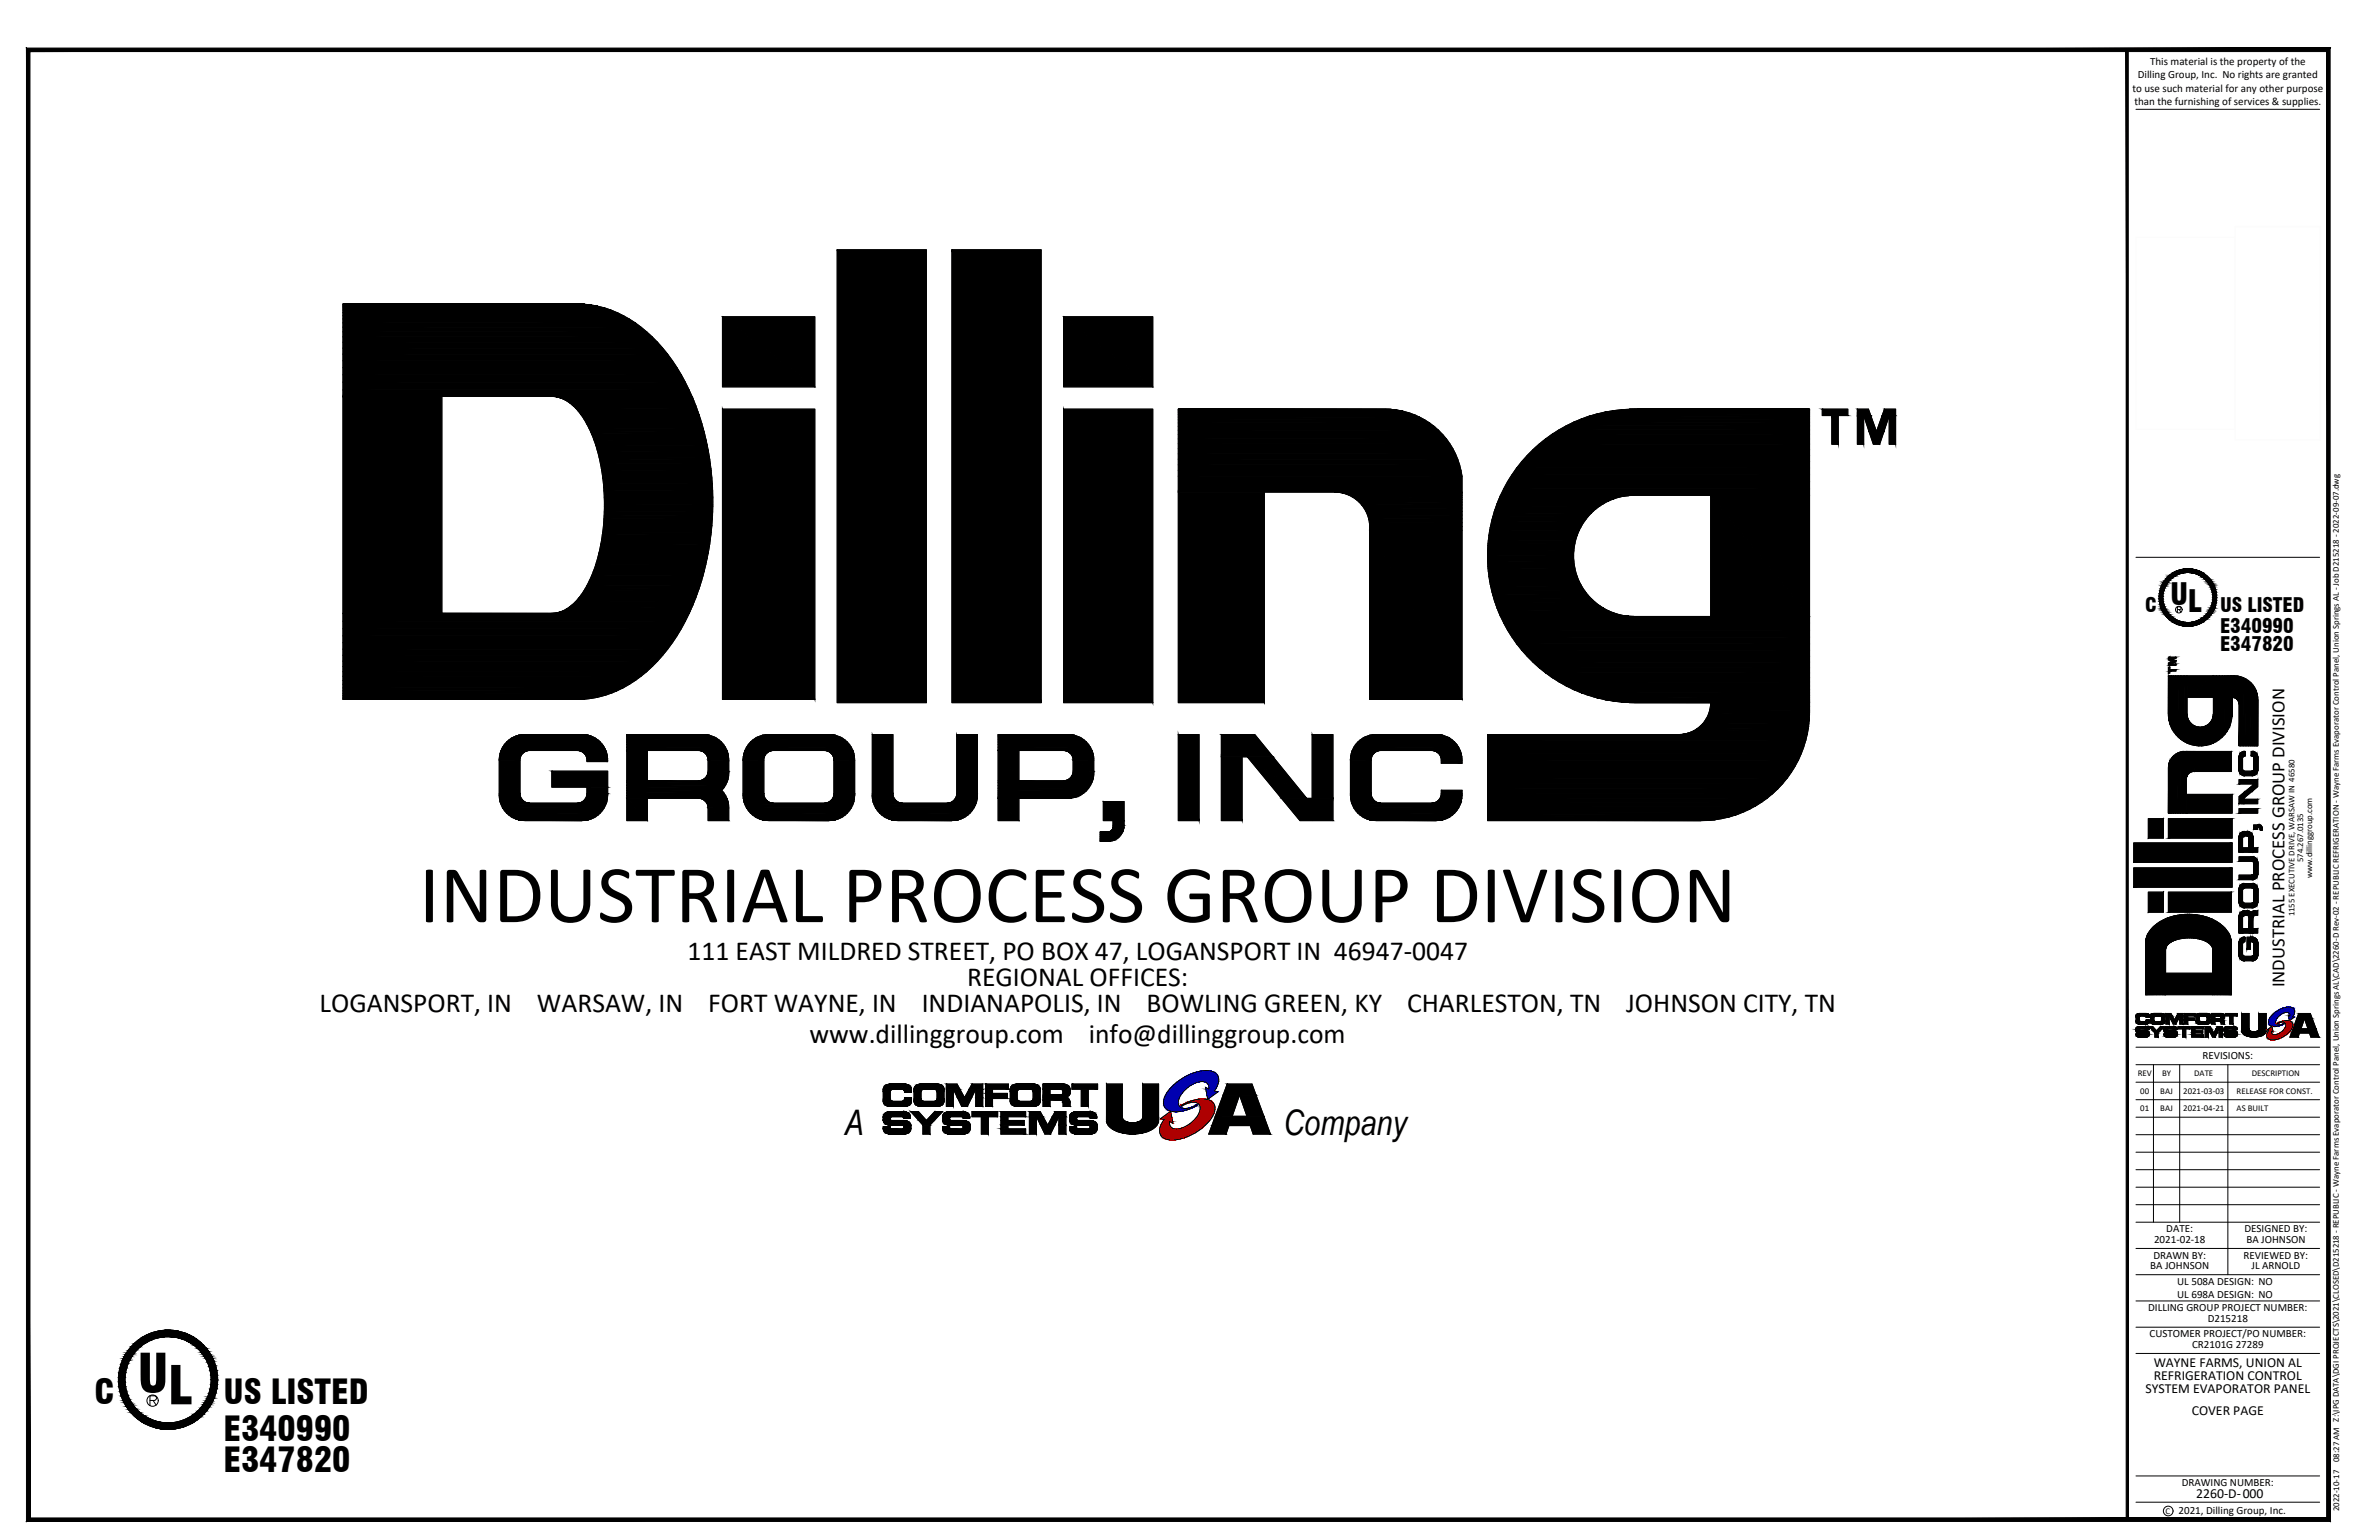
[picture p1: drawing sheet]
<svg xmlns="http://www.w3.org/2000/svg" width="432mm" height="279mm" viewBox="0 0 432 279" stroke-linecap="round" stroke-linejoin="round" font-family="sans-serif">
<defs><g id="words">
<text font-size="15" x="76.1" y="167.3">INDUSTRIAL PROCESS GROUP DIVISION</text>
<text font-size="9.5" x="24.9" y="252.6">UL</text>
<g font-size="6.4">
<text x="153.3" y="205.9">A</text>
<text x="233" y="205.9">Company</text>
</g>
<g font-size="6.2">
<text x="17.1" y="254.8">C</text>
<text x="40.6" y="254.8">US LISTED</text>
<text x="40.6" y="261.5">E340990</text>
<text x="40.6" y="267">E347820</text>
</g>
<text font-size="5.5" x="393.9" y="109.7">UL</text>
<g font-size="5">
<text x="124.8" y="174.1">111 EAST MILDRED STREET, PO BOX 47, LOGANSPORT IN 46947-0047</text>
<text x="175.5" y="178.9">REGIONAL OFFICES:</text>
<text x="58" y="183.7">LOGANSPORT, IN</text>
<text x="97.5" y="183.7">WARSAW, IN</text>
<text x="128.6" y="183.7">FORT WAYNE, IN</text>
<text x="167.3" y="183.7">INDIANAPOLIS, IN</text>
<text x="208.1" y="183.7">BOWLING GREEN, KY</text>
<text x="255.4" y="183.7">CHARLESTON, TN</text>
<text x="295.2" y="183.7">JOHNSON CITY, TN</text>
<text x="146.9" y="189.2">www.dillinggroup.com</text>
<text x="197.6" y="189.2">info@dillinggroup.com</text>
</g>
<g font-size="3.6">
<text x="389.3" y="111">C</text>
<text x="402.9" y="111">US LISTED</text>
<text x="402.9" y="114.9">E340990</text>
<text x="402.9" y="118.1">E347820</text>
</g>
<text font-size="3.4" x="414.7" y="179.1" transform="rotate(-90 414.7 179.1)">INDUSTRIAL PROCESS GROUP DIVISION</text>
<g font-size="2.5">
<text x="390.9" y="247.9">WAYNE FARMS, UNION AL</text>
<text x="390.9" y="250.3">REFRIGERATION CONTROL</text>
<text x="389.4" y="252.7">SYSTEM EVAPORATOR PANEL</text>
<text x="397.8" y="256.7">COVER PAGE</text>
<text x="398.6" y="271.9">2260-D-000</text>
</g>
<g font-size="2">
<text x="390.2" y="11.7">This material is the property of the</text>
<text x="387" y="16.6">to use such material for any other purpose</text>
<text x="388" y="14.2">Dilling Group, Inc. No rights are granted</text>
<text x="387.4" y="19.1">than the furnishing of services &amp; supplies.</text>
<text x="399.8" y="192.2">REVISIONS:</text>
<text x="391" y="225.6">2021-02-18</text>
<text x="393.2" y="223.6">DATE:</text>
<text x="407.4" y="223.6">DESIGNED BY:</text>
<text x="407.7" y="225.6">BA JOHNSON</text>
<text x="390.3" y="230.3">BA JOHNSON</text>
<text x="390.8" y="228.3">DRAWN BY:</text>
<text x="395.2" y="233.1">UL 508A DESIGN: NO</text>
<text x="407.2" y="228.3">REVIEWED BY:</text>
<text x="408.7" y="230.3">JL ARNOLD</text>
<text x="389.9" y="237.9">DILLING GROUP PROJECT NUMBER:</text>
<text x="395.2" y="235.5">UL 698A DESIGN: NO</text>
<text x="400.7" y="239.8">D215218</text>
<text x="390.1" y="242.6">CUSTOMER PROJECT/PO NUMBER:</text>
<text x="397.9" y="244.6">CR2101G 27289</text>
<text x="396" y="269.6">DRAWING NUMBER:</text>
<text x="395.4" y="274.8">2021, Dilling Group, Inc.</text>
</g>
<g font-size="1.6">
<text x="418.1" y="156.4" transform="rotate(-90 418.1 156.4)">574.267.0135</text>
<text x="419.7" y="159.4" transform="rotate(-90 419.7 159.4)">www.dillinggroup.com</text>
<text x="416.4" y="166.3" transform="rotate(-90 416.4 166.3)">1155 EXECUTIVE DRIVE, WARSAW IN 46580</text>
<text x="388" y="195.3">REV</text>
<text x="392.4" y="195.3">BY</text>
<text x="398.3" y="195.3">DATE</text>
<text x="408.7" y="195.3">DESCRIPTION</text>
<text x="388.5" y="198.4">00</text>
<text x="388.5" y="201.6">01</text>
<text x="392.1" y="198.4">BAJ</text>
<text x="392.1" y="201.6">BAJ</text>
<text x="396.3" y="198.4">2021-03-03</text>
<text x="396.3" y="201.6">2021-04-21</text>
<text x="406" y="198.4">RELEASE FOR CONST.</text>
<text x="406" y="201.6">AS BUILT</text>
<text x="424.6" y="265.3" transform="rotate(-90 424.6 265.3)">08:27 AM Z:\IPG DATA\DGI PROJECTS\2021\CLOSED\D215218 - REPUBLIC - Wayne Farms Evaporator Control Panel, Union Springs AL\CAD\2260-D Rev-02 - REPUBLIC REFRIGERATION - Wayne Farms Evaporator Control Panel, Union Springs AL - Job D215218 - 2022-09-07.dwg</text>
<text x="393" y="274.6">C</text>
<text x="424.6" y="274.2" transform="rotate(-90 424.6 274.2)">2022-10-17</text>
</g>
</g></defs>
<!-- layer: 0 -->
<g fill="none" stroke="#000" stroke-width=".18">
<path d="M5.1 9h381v266.7h-381zM387.7 19.8h33.3M104.6 55.1a19.7 19.7 0 0 1 14.4 6.6 39 39 0 0 1 9.7 20.8 48.5 48.5 0 0 1-5.4 32.1 24.5 24.5 0 0 1-14 11.7 16.8 16.8 0 0 1-4.7 .6M105 55.1h-42.7v71.8h42.7M131.1 57.5h16.8v12.7h-16.8zM152 45.3h16.1v82.2h-16.1zM172.8 45.3h16.2v82.2h-16.2zM193 57.5h16.2v12.7h-16.2zM100 71.9a7.1 7.1 0 0 1 5.8 3.8 30.3 30.3 0 0 1 3.9 16.5 29.7 29.7 0 0 1-3.9 15.3 7.1 7.1 0 0 1-5.8 3.8M100.3 71.9h-20.1v39.4h20.1M131.1 74.2h16.8v52.7h-16.8zM193 74.2h16.2v53.3h-16.2z"/>
<path d="M296.6 74.2h31.8v55.6M297.2 74.2a26.6 26.6 0 0 0-27.2 26.6 26.6 26.6 0 0 0 27.2 26.7M330.8 74.2h4.6v1.2h-1.7v5.2h-1.2v-5.2h-1.7zM337.1 74.2h2l1.5 4.1 1.4-4.1h2.1v6.4h-1.2v-5.2l-1.7 5.2h-1.2l-1.7-5.2v5.2h-1.2zM242.2 89.3a6.4 6.4 0 0 1 6.4 6.9M242.3 89.3h-12.8v38.2h-15.6v-53.3h37.6a14 14 0 0 1 13.8 12.2l.1 40.5h-16.8v-31.8M296.6 89.9a11 11 0 0 0-11 10.9 11 11 0 0 0 11 11M296.6 89.9h13.9v21.9h-13.9M387.7 101.1h33.3M391.9 108.1h.7M391.9 108.7h.7M391.9 107.6h.7"/>
<path d="M391.9 109.2h.7M392 107.1h.8M392 109.7h.8M392.2 106.6h.8M392.2 110.2h.8M392.4 106.1h.8M392.4 110.7h.8M392.7 111.3h.9M392.7 105.6h.9M393.1 105h1M393.1 111.8h1M393.6 119.2h1.3v.3h-1.1l1.1 .4v.2l-1.1 .4h1.1v.2h-1.3v-.4l.8-.3-.8-.3z"/>
<path d="M393.6 112.3h1.2M393.6 104.5h1.2M394.3 104h1.7M394.3 112.8h1.7M395.2 110.6l.6-.1v-.3l-.6-.1v1M395.4 103.5h3.5M395.4 113.3h3.5M395.5 110.6l.4 .5M398.2 104h1.7M398.2 112.8h1.7M399.5 112.3h1.1M399.5 104.5h1.1"/>
<path d="M400.2 105h.9M400.2 111.8h.9M400.6 111.3h.9M400.6 105.6h.9M401 106.1h.8M401 110.7h.8M401.3 106.6h.7M401.3 110.2h.7M401.5 107.1h.7M401.5 109.7h.7M401.6 107.6h.7M401.6 109.2h.7"/>
<path d="M401.6 108.1h.7M401.6 108.7h.7M96.1 136.1a1.71 1.71 0 0 0-1.7 1.8v6.1a1.75 1.75 0 0 0 1.7 1.7h8.7a1.75 1.75 0 0 0 1.7-1.7v-1.2h-6.3v-2.9h10.1v4.4M96.1 136.2h8.7M104.8 136.1a1.78 1.78 0 0 1 1.7 2.1h3.8v-.3M105.7 133.3a4.6 4.6 0 0 1 4.6 4.9M105.7 133.3h-10.5a4.6 4.6 0 0 0-4.6 4.6v6.4a4.6 4.6 0 0 0 4.6 4.6h10.5M126.8 136.1a1.75 1.75 0 0 1 1.7 1.8v2a1.75 1.75 0 0 1-1.7 1.7h-9.3v-5.4h9.3M132.3 137.9a7.7 7.7 0 0 1-.6 4.5l-.7 1a4.6 4.6 0 0 1 1.3 3.2v2.3h-3.8v-2.3a1.71 1.71 0 0 0-1.7-1.8h-9.3v4.1h-3.7v-15.6h13.9a4.6 4.6 0 0 1 4.6 4.9M139.5 133.3a4.6 4.6 0 0 0-4.6 4.6v6.4a4.6 4.6 0 0 0 4.6 4.6M139.5 133.3h11M140.4 136.1a1.75 1.75 0 0 0-1.8 1.8v6.1a1.71 1.71 0 0 0 1.8 1.7"/>
<path d="M140.4 136.2h9.2M149.6 136.1a1.75 1.75 0 0 1 1.8 1.8v6.1a1.75 1.75 0 0 1-1.8 1.7h-9.2M150.5 133.3a4.6 4.6 0 0 1 4.6 4.6M155.1 137.9v6.4M181.2 133.3h12.7a4.6 4.6 0 0 1 4.6 4.6 7.2 7.2 0 0 1-.6 4.6 4.7 4.7 0 0 1-4 2.3h-9v4.1h-3.7zM193 136.1a1.75 1.75 0 0 1 1.8 1.8v2a1.75 1.75 0 0 1-1.8 1.7h-8.1v-5.4h8.1M213.9 133.3h3.7v15.6h-3.7zM221.7 133.3h6.1l9.4 11.5h1v-11.5h3.7v15.6h-6l-9.5-11.6h-1v11.6h-3.7zM248.9 137.9v6.1M250.6 136.1a1.75 1.75 0 0 0-1.7 1.8M250.6 136.2h9.3M259.9 136.1a1.85 1.85 0 0 1 1.7 2.4h3.8a4.7 4.7 0 0 0-4.7-5.2h-11a4.6 4.6 0 0 0-4.6 4.6v6.4a4.6 4.6 0 0 0 4.6 4.6h11a4.8 4.8 0 0 0 4.7-5.5h-3.8a1.87 1.87 0 0 1-1.7 2.3h-9.3a1.75 1.75 0 0 1-1.7-1.7"/>
<path d="M296.6 127.5h13.9M310.5 127.5a5.8 5.8 0 0 1-5.8 5.8h-34.7v15.6h38.8a19.7 19.7 0 0 0 19.6-19.7M393.6 129.4a5.8 5.8 0 0 0 5.7 5.9 5.8 5.8 0 0 0 5.8-5.9M393.6 121.1h.2v.4h1.1v.3h-1.1v.3h-.2zM396.2 136.3a3 3 0 0 0-2.6 3v8.2h11.6v-3.4h-8.4v-2.7a1.39 1.39 0 0 1 1.5-1.4M396.2 136.3h8.8v3.7h-6.9M401.7 129.5a2.38 2.38 0 0 1-2.4 2.4 2.38 2.38 0 0 1-2.3-2.4v-3h4.7v3M405.2 126.5v3M405.5 122.6a4.3 4.3 0 0 1 4.3 4.3v8.4h-3.4v-7.5a1.26 1.26 0 0 0-1.3-1.3M405.6 122.6h-12v6.9M407 137.5l.1 2.2 .3 .2h1.3M407.4 137.1l-.3 .2-.1 .2"/>
<path d="M407.4 136.3a1.01 1.01 0 0 0-1 1v2.4a.97 .97 0 0 0 1 1M407.4 136.3h.1v.9h-.1M408.7 137.1l.3 .2 .1 .2M408.8 136.3a1.01 1.01 0 0 1 1 1v2.4a1.01 1.01 0 0 1-1 1M408.8 136.3h-.2v.9h.1M409.1 139.5l-.2 .3-.2 .1M409.1 137.5v2M110.3 144.2a4.6 4.6 0 0 1-4.6 4.7M139.5 148.9h11M155.1 144.2a4.6 4.6 0 0 1-4.6 4.7M158.3 144.5h.1M162.1 144a1.75 1.75 0 0 0 1.7 1.7h8.1"/>
<path d="M162.1 144v-10.7h-3.8v11a4.6 4.6 0 0 0 4.6 4.6h9.9a4.7 4.7 0 0 0 4.6-4.7M177.4 144.3v-11h-3.7v10.7a1.75 1.75 0 0 1-1.8 1.7M200.3 145.4h3.7v3.5a3.1 3.1 0 0 1-2.9 3.8h-1.4v-1.8h1.4a.88 .88 0 0 0 .9-.8v-1.2h-1.7zM387.3 157.5h17.9v3.5h-17.9zM387.3 152.9h17.9v3.6h-17.9zM389.9 148.5h2.8v3.6h-2.8zM393.6 148.5h11.6v3.6h-11.6zM406.4 146.7h3.4v.8h-3.4zM406.4 141.4h3.4v1.3l-2.5 2.1v.2h2.5v.8h-3.4v-1.3l2.5-2v-.3h-2.5zM407.1 151.9a.79 .79 0 0 1 1 0l.1 1.9h-1.2zM407.4 140.7h1.4M408.7 156.3l.3 .1 .1 .2"/>
<path d="M408.7 156.3h-2.3v-.9h2.4a1.01 1.01 0 0 1 1 1.1v2.1a1.01 1.01 0 0 1-1 1h-2.4v-.8h2.3M408.9 159.6h.1M408.9 151.9a1.33 1.33 0 0 0-1.1-1.1 1.33 1.33 0 0 0-1.3 .7l-.1 3.1h3.4v-.8h-.9v-1.9M409.1 158.4l-.2 .3-.2 .1M409.1 156.6v1.8M410.2 150.3l-.2-.2h-.2v.4h-.8v-.8h.8a.71 .71 0 0 1 .8 .9h-.4v-.3M389.4 171.2v9.3h15.6v-9.3M389.4 171.3a5.2 5.2 0 0 1 3.7-4.6 10.3 10.3 0 0 1 10.5 1.5 4.5 4.5 0 0 1 1.4 3.1M389.9 161.9h2.8v3.6h-2.8zM393.1 172.3a2.53 2.53 0 0 1 2.3-1.9 6.8 6.8 0 0 1 5.9 1l.3 .9M393.1 172.2v4.4h8.5v-4.4M393.6 161.9h11.4v3.6h-11.4z"/>
<path d="M406.4 171v2.3a1.01 1.01 0 0 0 1 1h1.4a1.01 1.01 0 0 0 1-1v-2.3M406.4 161.3v2.4a1.01 1.01 0 0 0 1 1M407 161.5l.1 2.2 .3 .2h1.3M407.1 166.3a.79 .79 0 0 1 1 0l.1 2.2h-1.2zM407.4 160.3a1.01 1.01 0 0 0-1 1M407.4 170l.1 .9h-.3l-.2 .3v1.9l.1 .2 .3 .2M407.4 165.2a1.37 1.37 0 0 1 1.2 .3M407.4 173.5h1.3M407.4 164.7h1.4M407.4 160.3h1.4M407.4 165.3a.97 .97 0 0 0-1 1v3h3.4v-.8h-.9l.1-2.2 .3-.2h.5v-.9a1.37 1.37 0 0 0-1.2 .3M407.4 170a1.01 1.01 0 0 0-1 1"/>
<path d="M408.7 170.9l.3 .1 .1 .2M408.7 161.1l.3 .2 .1 .2M408.7 170.9h-.2v1.3h-.7v-2.2h1a1.01 1.01 0 0 1 1 1M408.7 161.1h-1.3l-.3 .2-.1 .2M408.8 160.3a1.01 1.01 0 0 1 1 1M409.1 173.1l-.2 .3-.2 .1M409.1 163.5l-.2 .3-.2 .1M409.1 161.5v2M409.1 171.2v1.9M409.8 161.3v2.4a1.01 1.01 0 0 1-1 1M160.6 197l1-.3h2.6a1.17 1.17 0 0 1 1.2 1.5h-1.2l-.1-.4-.3-.2h-1.8l-.4 .4v1.4l.3 .4h1.9l.3-.3 .1-.4h1.2v.7a1.09 1.09 0 0 1-1.2 .9h-2.6a1.14 1.14 0 0 1-1.3-.9v-2.2zM166.1 197.1l.3-.2 .6-.2h3.1a1.17 1.17 0 0 1 1.2 .9v2.2a1.09 1.09 0 0 1-1.2 .9h-2.9a1.17 1.17 0 0 1-1.3-.9v-2.2z"/>
<path d="M167.3 197.7l.3-.1h2.1l.2 .1 .2 .4-.1 1.5-.3 .2h-2.1l-.3-.1-.1-.4v-1.2zM171.8 196.7h1.9l1.4 2.4 1.3-2.4h2v4h-1.3v-3.1l-1.5 3.1h-1l-1.6-3.1v3.1h-1.2zM178.9 196.7h4.1v.9h-2.9v.8h2.8v.9h-2.8v1.4h-1.2zM183.5 197.1l.3-.2 .6-.2h3.1a1.22 1.22 0 0 1 1.3 .9v2.2a1.13 1.13 0 0 1-1.3 .9h-2.9a1.17 1.17 0 0 1-1.2-.9v-2.2zM184.7 197.8l.3-.2h2.1l.3 .1 .1 .3v1.6l-.4 .2-2.2-.1-.3-.4zM189.3 196.7h3.7a1.2 1.2 0 0 1 1.2 1.5l-.2 .5-.5 .4 .4 .2 .2 .3 .1 1.1h-1.2l-.1-.9-.4-.2h-1.9v1.1h-1.3zM190.6 197.6h1.9a.53 .53 0 0 1 .5 .5 .53 .53 0 0 1-.5 .6h-1.9zM194.6 196.7h4.6v.9h-1.7v3.1h-1.2v-3.1h-1.7zM200.8 196.7h2.9v6a1.9 1.9 0 0 0 2.4 1l.8-.3 .4-.3 .1-.4v-6h2.9v6.5a2.82 2.82 0 0 1-2.4 2.2 7.5 7.5 0 0 1-6.4-.9 1.74 1.74 0 0 1-.7-1.3zM212.6 197.3a9.4 9.4 0 0 1 6.7-3.1 1.78 1.78 0 0 1 1.7 .9 1.78 1.78 0 0 1-.1 2l-.5 .9 .7 .1-1.9 1.3-.4-2.1 .6 .3a1.19 1.19 0 0 0-1.6-1.4 5.3 5.3 0 0 0-3.9 3.6 1.19 1.19 0 0 0 1.6 1.3l.9-.2 .8-.5 .1 .1a6.1 6.1 0 0 1-5.3 .9 1.86 1.86 0 0 1-.4-2.8zM222.7 196.7h4.5l3.4 9.1h-3.1l-.6-1.6h-3.8l-.6 1.6h-3.1zM225 198.7l1.3 3.8h-2.7z"/>
<path d="M387.7 190h33.3M387.7 193.2h33.3M387.7 196.3h33.3M387.7 199.5h33.3M387.7 187h.1M387.8 184.1l.4-.2h1.5a.52 .52 0 0 1 .4 .7h-.6l-.1-.3h-.9l-.2 .2 .1 .8 1 .1 .1-.4h.6v.4l-.4 .4h-1.6l-.4-.4zM389.4 186.2l.2 .1a.48 .48 0 0 1 .4 .5h-.5l-.1-.1-1.1 .1 .1 .2h1.1a.52 .52 0 0 1 .6 .4l-.1 .5-.2 .2h-1.7a.5 .5 0 0 1-.4-.6h.6l.1 .2h1l.1-.1-.1-.2-1.4-.1-.3-.3M389.5 186.2h.1M389.5 186.2l-1.5 .1-.3 .3v.4M390.1 187.4h.1M390.1 186.2h.6l.7 .8 .7-.8h.7l-1.1 1.2v.8h-.6v-.8zM390.4 184.1l.4-.2h1.5a.53 .53 0 0 1 .6 .4v1.1l-.2 .3-1.9 .1-.4-.4z"/>
<path d="M390.9 193.2v28.5M391 184.4l1.2-.1 .1 .2-.1 .8h-1.2zM393.1 183.9h.9l.7 1.1 .6-1.1h.9v1.9h-.6v-1.5l-.7 1.5h-.5l-.7-1.5v1.5h-.6zM394.5 186.2l.5 .2 .1 .4-1.6-.1-.1 .2 1.5 .2 .3 .3-.1 .5-.5 .3-1.4-.1a.5 .5 0 0 1-.4-.6h.6l.1 .2h1l.1-.2-.1-.1-1.4-.1-.3-.3M394.6 186.2h.1M394.6 186.2l-1.5 .1-.3 .2v.5M395.2 187.4h.1M395.3 186.2h2.2v.5h-.8v1.5h-.6v-1.5h-.8zM395.6 193.2v28.5M396.5 183.9h1.9v.4h-1.3v.4h1.3v.4h-1.3v.7h-.6zM397.8 186.2h2.1v.5h-1.5v.3h1.4v.4h-1.4v.3h1.5v.5h-2.1zM398.7 184l.4-.1h1.8l.3 .4v1.1l-.5 .4-1.9-.1-.2-.3v-1.2z"/>
<path d="M399.3 184.4h1.2v.9h-1.2l-.1-.1zM400.2 186.2h1l.6 1.2 .7-1.2h.9v2h-.6v-1.5l-.7 1.5h-.5l-.7-1.5v1.5h-.7zM401.4 183.9h1.7a.55 .55 0 0 1 .6 .7l-.3 .4 .3 .4v.4h-.6v-.4l-.2-.1h-.9v.5h-.6zM402 184.3h.9a.24 .24 0 0 1 .2 .3 .24 .24 0 0 1-.2 .2h-.9zM403.7 187h.1M403.7 187l.3 .3 1.4 .2M403.9 183.9h2.2v.4h-.8v1.5h-.6v-1.5h-.8zM404.4 193.2v38.1M405.4 186.2l.2 .1a.48 .48 0 0 1 .4 .5h-.5M405.4 186.8v-.1l-1.1 .1 .1 .2 1.4 .1 .3 .3-.1 .5-.5 .3-1.4-.1a.5 .5 0 0 1-.4-.6h.6l.1 .2h1v-.1M405.5 186.2h.1M405.5 186.2l-1.5 .1-.3 .2v.5"/>
<path d="M405.5 187.5v.1M406.1 187.4h.1M406.9 183.9h1.3v2.8a1.01 1.01 0 0 0 1.8 0v-2.8h1.3v3.1a1.9 1.9 0 0 1-2 1.2 2.44 2.44 0 0 1-2.4-1zM411.5 186.9l.9-.7 .2 1-.3-.1a.67 .67 0 0 0 .3 .6 .67 .67 0 0 0 .8-.1 1.99 1.99 0 0 0 1.5-1.9 1.04 1.04 0 0 0-1.6 .1v-.1a2.48 2.48 0 0 1 2.7-.2 1.3 1.3 0 0 1-.4 1.6 4 4 0 0 1-3.7 1.5 .95 .95 0 0 1-.1-1.7zM412.3 184.3a4 4 0 0 1 3.7-1.5 .85 .85 0 0 1 .3 1.4l-.2 .3h.3l-.9 .7-.1-1 .2 .1a.67 .67 0 0 0-.3-.6 .67 .67 0 0 0-.8 .1 2.04 2.04 0 0 0-1.5 1.9 1.06 1.06 0 0 0 1.6-.1 2.43 2.43 0 0 1-2.7 .3 1.36 1.36 0 0 1 .4-1.6zM417.2 183.9h2.1l1.6 4.3h-1.5l-.2-.8h-1.8l-.3 .8h-1.5zM418.3 184.8l.6 1.8h-1.3zM160.3 203.3h.1M160.3 203.2a1.09 1.09 0 0 0 1.3 .9h2.2M161.6 202.8v.4l.2 .1M161.8 202.6l-.2 .2M161.8 202.6h2l.2 .2"/>
<path d="M161.8 203.3h2.2a1.18 1.18 0 0 1 1.3 .9v.6a1.12 1.12 0 0 1-1.3 1h-2.4a1.14 1.14 0 0 1-1.3-1.4h1.3v.3l.2 .1M163.8 204.1l.2 .1v.4l-.2 .2h-2M164 201.7a1.11 1.11 0 0 1 1.2 1.2l-1.2-.1M164 201.7h.1M164 201.7h-2.4a1.18 1.18 0 0 0-1.3 .9v.7M165.3 204.1h.1M165.3 201.7h1.4l1.4 1.6 1.6-1.6h1.4l-2.3 2.4v1.7h-1.3v-1.7zM171.1 203.3h.1M171.1 203.2a1.09 1.09 0 0 0 1.3 .9h2.2M172.3 202.8l.3-.2h2l.2 .2M172.4 202.8v.4l.2 .1h2.2a1.22 1.22 0 0 1 1.3 .9v.6a1.12 1.12 0 0 1-1.3 1h-2.4a1.14 1.14 0 0 1-1.3-1.4h1.3v.3l.2 .1h2l.2-.1v-.4l-.2-.2M174.7 201.7a1.11 1.11 0 0 1 1.3 1.2l-1.2-.1"/>
<path d="M174.8 201.7h.1M174.8 201.7h-2.4a1.18 1.18 0 0 0-1.3 .9v.7M176.1 204.1h.1M176.4 201.7h4.7v.9h-1.7v3.2h-1.3v-3.2h-1.7zM181.7 201.7h4.5v.9h-3.3v.7h3v.8h-3v.7h3.3v1h-4.5zM186.8 201.7h2l1.4 2.4 1.3-2.4h2v4.1h-1.3v-3.2l-1.5 3.2h-1l-1.6-3.2v3.2h-1.3zM194.1 203.3h.1M194.1 203.2a1.09 1.09 0 0 0 1.3 .9h2.3M195.4 202.8l.2-.2h2l.3 .2M195.4 202.8l.1 .4 .1 .1h2.3a1.18 1.18 0 0 1 1.2 .9v.6a1.12 1.12 0 0 1-1.2 1h-2.5a1.14 1.14 0 0 1-1.3-1.4h1.3l.1 .3 .1 .1h2.1l.1-.1 .1-.4-.3-.2M197.8 201.7a1.11 1.11 0 0 1 1.3 1.2l-1.2-.1M197.9 201.7h.1"/>
<path d="M197.9 201.7h-2.5a1.18 1.18 0 0 0-1.3 .9v.7M199.1 204.1h.1M210.6 203l1.9-1.4 .4 2.2-.6-.3a1.17 1.17 0 0 0 1.5 1.3 5.2 5.2 0 0 0 4-3.5 1.18 1.18 0 0 0-1.6-1.3l-1.7 .7-.1-.2a6.2 6.2 0 0 1 5.3-.8 1.87 1.87 0 0 1 .4 2.8 9.5 9.5 0 0 1-7.8 4.3 1.79 1.79 0 0 1-1.6-.9 1.79 1.79 0 0 1 .1-1.9l.5-.9zM387.7 202.7h33.3M387.7 205.9h33.3M387.7 209h33.3M387.7 212.2h33.3M387.7 215.4h33.3M387.7 218.6h33.3M387.7 231.3h33.3M387.7 226.5h33.3M387.7 221.7h33.3"/>
<path d="M387.7 236h33.3M21.5 249.9h1.2M21.5 250.8h1.2M21.6 249h1.2M21.6 251.7h1.2M21.8 248.1h1.2M21.8 252.6h1.2M22.1 247.2h1.2M22.1 253.4h1.2M22.5 246.3h1.3M22.5 254.3h1.3M23 245.4h1.4"/>
<path d="M23 255.2h1.4M23.6 244.5h1.7M23.6 256.1h1.7M24.5 257h2M24.5 243.6h2M25.7 242.7h3M25.7 257.9h3M27.2 254.1h.8M27.5 241.9h6M27.5 258.8h6M27.8 254.1l.5 .8M28 253.2a.43 .43 0 0 1 .4 .5 .43 .43 0 0 1-.4 .4"/>
<path d="M28 253.2h-.8v1.8M32.4 242.7h2.9M32.4 257.9h2.9M34.5 257h2M34.5 243.6h2M35.8 244.5h1.6M35.8 256.1h1.6M36.6 245.4h1.5M36.6 255.2h1.5M37.2 246.3h1.4M37.2 254.3h1.4M37.7 247.2h1.2"/>
<path d="M37.7 253.4h1.2M38 248.1h1.2M38 252.6h1.2M38.2 249h1.2M38.2 251.7h1.2M38.3 249.9h1.2M38.3 250.8h1.2M387.7 245.6h33.3M387.7 240.8h33.3M387.7 272.5h33.3M387.7 267.8h33.3"/>
<circle cx="395.5" cy="110.6" r=".6"/>
<circle cx="397.1" cy="108.4" r="4.5"/>
<circle cx="397.1" cy="108.4" r="5.2"/>
<circle cx="27.7" cy="254.1" r="1.03"/>
<circle cx="30.5" cy="250.3" r="9"/>
<circle cx="30.5" cy="250.3" r="7.8"/>
<circle cx="393.5" cy="274.1" r=".88"/>
</g>
<g fill="#000" stroke="#000" stroke-width=".18">
<path d="M396.5 113.6h1.2zM396.7 103.2h.7zM193.9 141.4h4.5zM410.2 149.7v.5zM401.6 166.8v5.3zM408.1 165.3v.9zM192.6 198.7h1.5zM192.6 199.6h1.5zM387.7 186.6h2.3zM388 187.3h2.1zM393.1 187.3h2zM394.5 187.5h.7z"/>
<path d="M402.9 184.3h.8zM402.9 184.8h.7zM403.9 187.3h2.1zM408.5 188.1h1.2zM161.4 204.1h3.9zM163.9 204.2h1.4zM174.6 204.2h1.5zM174.8 204.2h1.3zM195.2 204.1h3.9zM197.7 204.2h1.4zM204.3 205.7h2.5zM29.5 259.3h2.1z"/>
<path d="M29.9 241.3h1.1z"/>
<path d="M62.3 55.1l43.9 .1zM62.3 55.1l43.9 .1z"/>
<path d="M62.3 55.2l45.1 .1-1.2-.1zM62.3 55.2l45.1 .1h-45.1z"/>
<path d="M62.3 55.3l46.2 .3-1.1-.3zM62.3 55.3l46.2 .3h-46.2z"/>
<path d="M62.3 55.6l47.4 .3-1.2-.3zM62.3 55.6l47.4 .3h-47.4z"/>
<path d="M62.3 55.9l48.5 .3-1.1-.3zM62.3 55.9l48.5 .3h-48.5z"/>
<path d="M62.3 56.2l49.7 .5-1.2-.5zM62.3 56.2l49.7 .5h-49.7z"/>
<path d="M62.3 56.7l50.8 .6-1.1-.6zM62.3 56.7l50.8 .6h-50.8z"/>
<path d="M62.3 57.3l51.9 .6-1.1-.6zM62.3 57.3l51.9 .6h-51.9z"/>
<path d="M62.3 57.9l53 .7-1.1-.7zM62.3 57.9l53 .7h-53z"/>
<path d="M62.3 58.6l54 .8-1-.8zM62.3 58.6l54 .8h-54z"/>
<path d="M62.3 59.4l55.1 .8-1.1-.8zM62.3 59.4l55.1 .8h-55.1z"/>
<path d="M131.1 57.5l16.8 12.7v-12.7zM131.1 57.5l16.8 12.7h-16.8z"/>
<path d="M152 45.3l16.1 82.2v-82.2zM152 45.3l16.1 82.2h-16.1z"/>
<path d="M172.8 45.3l16.2 82.2v-82.2zM172.8 45.3l16.2 82.2h-16.2z"/>
<path d="M193 57.5l16.2 12.7v-12.7zM193 57.5l16.2 12.7h-16.2z"/>
<path d="M62.3 71.9l17.9 39.4v-39.4zM62.3 71.9l17.9 39.4h-17.9z"/>
<path d="M62.3 60.2l56.1 .9-1-.9zM62.3 60.2l56.1 .9h-56.1z"/>
<path d="M62.3 61.1l57 1-.9-1zM62.3 61.1l57 1h-57z"/>
<path d="M62.3 62.1l58 1.1-1-1.1zM62.3 62.1l58 1.1h-58z"/>
<path d="M62.3 63.2l58.9 1.1-.9-1.1zM62.3 63.2l58.9 1.1h-58.9z"/>
<path d="M62.3 64.3l59.7 1.1-.8-1.1zM62.3 64.3l59.7 1.1h-59.7z"/>
<path d="M62.3 65.4l60.6 1.3-.9-1.3zM62.3 65.4l60.6 1.3h-60.6z"/>
<path d="M62.3 66.7l61.4 1.3-.8-1.3zM62.3 66.7l61.4 1.3h-61.4z"/>
<path d="M62.3 68l62.1 1.3-.7-1.3zM62.3 68l62.1 1.3h-62.1z"/>
<path d="M62.3 69.3l62.8 1.4-.7-1.4zM62.3 69.3l62.8 1.4h-62.8z"/>
<path d="M62.3 70.7l63.3 1.2-.5-1.2zM62.3 70.7l63.3 1.2h-63.3z"/>
<path d="M100.3 71.9l25.3 .1zM100.3 71.9l25.3 .1z"/>
<path d="M100.9 72l24.8 .1-.1-.1zM100.9 72l24.8 .1h-24.2z"/>
<path d="M101.5 72.1l24.2 .1zM101.5 72.1l24.2 .1z"/>
<path d="M101.7 72.2l24.1 .1-.1-.1zM101.7 72.2l24.1 .1h-23.6z"/>
<path d="M102.2 72.3l23.7 .4-.1-.4zM102.2 72.3l23.7 .4h-23.2z"/>
<path d="M102.7 72.7l23.4 .3-.2-.3zM102.7 72.7l23.4 .3h-22.8z"/>
<path d="M103.3 73l23 .5-.2-.5zM103.3 73l23 .5h-22.4z"/>
<path d="M103.9 73.5l22.4 .2v-.2zM103.9 73.5l22.4 .2h-22.2z"/>
<path d="M104.1 73.7l22.3 .3-.1-.3zM104.1 73.7l22.3 .3h-21.9z"/>
<path d="M104.5 74l22.2 .7-.3-.7zM104.5 74l22.2 .7h-21.7z"/>
<path d="M105 74.7l21.9 .5-.2-.5zM105 74.7l21.9 .5h-21.5z"/>
<path d="M105.4 75.2l21.5 .1v-.1zM105.4 75.2l21.5 .1h-21.4z"/>
<path d="M105.5 75.3l21.6 .8-.2-.8zM105.5 75.3l21.6 .8h-21.1z"/>
<path d="M106 76.1l21.4 .7-.3-.7zM106 76.1l21.4 .7h-21z"/>
<path d="M106.4 76.8l21 .1v-.1zM106.4 76.8l21 .1h-20.9z"/>
<path d="M106.5 76.9l21.1 .9-.2-.9zM106.5 76.9l21.1 .9h-20.6z"/>
<path d="M107 77.8l20.8 .6-.2-.6zM107 77.8l20.8 .6h-20.6z"/>
<path d="M107.2 78.4l20.7 .3-.1-.3zM107.2 78.4l20.7 .3h-20.5z"/>
<path d="M107.4 78.7l20.7 1-.2-1zM107.4 78.7l20.7 1h-20.3z"/>
<path d="M107.8 79.7l20.4 .3-.1-.3zM107.8 79.7l20.4 .3h-20.3z"/>
<path d="M107.9 80l20.5 .8-.2-.8zM107.9 80l20.5 .8h-20.3z"/>
<path d="M131.1 74.2l16.8 52.7v-52.7zM131.1 74.2l16.8 52.7h-16.8z"/>
<path d="M193 74.2l16.2 53.3v-53.3zM193 74.2l16.2 53.3h-16.2z"/>
<path d="M213.9 74.2l38.6 .1zM213.9 74.2l38.6 .1z"/>
<path d="M213.9 74.3l39.7 .1-1.1-.1zM213.9 74.3l39.7 .1h-39.7z"/>
<path d="M213.9 74.4l40.7 .2-1-.2zM213.9 74.4l40.7 .2h-40.7z"/>
<path d="M213.9 74.6l41.8 .3-1.1-.3zM213.9 74.6l41.8 .3h-41.8z"/>
<path d="M213.9 74.9l42.7 .3-.9-.3zM213.9 74.9l42.7 .3h-42.7z"/>
<path d="M213.9 75.2l43.7 .5-1-.5zM213.9 75.2l43.7 .5h-43.7z"/>
<path d="M213.9 75.7l44.7 .5-1-.5zM213.9 75.7l44.7 .5h-44.7z"/>
<path d="M213.9 76.2l45.6 .5-.9-.5zM213.9 76.2l45.6 .5h-45.6z"/>
<path d="M213.9 76.7l46.4 .7-.8-.7zM213.9 76.7l46.4 .7h-46.4z"/>
<path d="M213.9 77.4l47.2 .7-.8-.7zM213.9 77.4l47.2 .7h-47.2z"/>
<path d="M213.9 78.1l47.9 .7-.7-.7zM213.9 78.1l47.9 .7h-47.9z"/>
<path d="M213.9 78.8l48.6 .8-.7-.8zM213.9 78.8l48.6 .8h-48.6z"/>
<path d="M213.9 79.6l49.2 .9-.6-.9zM213.9 79.6l49.2 .9h-49.2z"/>
<path d="M297.2 74.2l31.2 .1zM295.7 74.3h32.7z"/>
<path d="M295.7 74.3h32.7zM294.2 74.3h34.2z"/>
<path d="M294.2 74.3l34.2 .2v-.2zM292.7 74.5l1.5-.2 34.2 .2z"/>
<path d="M292.7 74.5l35.7 .3v-.3zM291.3 74.8l1.4-.3 35.7 .3z"/>
<path d="M291.3 74.8l37.1 .3v-.3zM289.8 75.1l1.5-.3 37.1 .3z"/>
<path d="M289.8 75.1l38.6 .4v-.4zM288.4 75.5l1.4-.4 38.6 .4z"/>
<path d="M288.4 75.5l40 .5v-.5zM287 76l1.4-.5 40 .5z"/>
<path d="M287 76l41.4 .6v-.6zM285.6 76.6l1.4-.6 41.4 .6z"/>
<path d="M285.6 76.6l42.8 .7v-.7zM284.3 77.3l1.3-.7 42.8 .7z"/>
<path d="M284.3 77.3l44.1 .7v-.7zM283 78l1.3-.7 44.1 .7z"/>
<path d="M283 78l45.4 .8v-.8zM281.7 78.8l1.3-.8 45.4 .8z"/>
<path d="M281.7 78.8l46.7 .9v-.9zM280.5 79.7l1.2-.9 46.7 .9z"/>
<path d="M280.5 79.7l47.9 .9v-.9zM279.4 80.6l1.1-.9 47.9 .9z"/>
<path d="M332.5 75.4l1.2 5.2v-5.2zM332.5 75.4l1.2 5.2h-1.2z"/>
<path d="M330.8 74.2l4.6 1.2v-1.2zM330.8 74.2l4.6 1.2h-4.6z"/>
<path d="M337.1 75.4l1.2 .1v-.1zM337.1 75.4l1.2 .1h-1.2z"/>
<path d="M337.1 75.5l1.2 5.1v-5.1zM337.1 75.5l1.2 5.1h-1.2z"/>
<path d="M337.1 74.2l2.5 1.2-.5-1.2zM337.1 74.2l2.5 1.2h-2.5z"/>
<path d="M338.3 75.4l1.3 .1v-.1zM338.3 75.4l1.3 .1h-1.3z"/>
<path d="M338.3 75.5l2.3 2.8-1-2.8zM338.3 75.5l2.3 2.8h-1.4z"/>
<path d="M339.2 78.3l2 2.3 .7-2.3zM339.2 78.3l2 2.3h-1.2z"/>
<path d="M341.6 75.4l.3 2.9 1-2.9zM341.6 75.4l.3 2.9h-1.3z"/>
<path d="M342 74.2l2.1 1.2v-1.2zM342 74.2l2.1 1.2h-2.5z"/>
<path d="M342.9 75.4l1.2 5.2v-5.2zM342.9 75.4l1.2 5.2h-1.2z"/>
<path d="M108.1 80.8l20.4 .8-.1-.8zM108.1 80.8l20.4 .8h-20.1z"/>
<path d="M108.4 81.6l20.2 .3-.1-.3zM108.4 81.6l20.2 .3h-20.1z"/>
<path d="M108.5 81.9l20.3 1.1-.2-1.1zM108.5 81.9l20.3 1.1h-20z"/>
<path d="M108.8 83l20 .3v-.3zM108.8 83l20 .3h-20z"/>
<path d="M109 99.1l19.6 1.1 .2-1.1zM109 99.1l19.6 1.1h-19.8z"/>
<path d="M108.8 83.3l20.1 .8-.1-.8zM108.8 83.3l20.1 .8h-19.9z"/>
<path d="M109.1 98.7l19.7 .4v-.4zM109.1 98.7l19.7 .4h-19.8z"/>
<path d="M109 84.1l20 .9-.1-.9zM109 84.1l20 .9h-19.8z"/>
<path d="M109.2 97.9l19.6 .8 .1-.8zM109.2 97.9l19.6 .8h-19.7z"/>
<path d="M109.2 85l19.9 .3-.1-.3zM109.2 85l19.9 .3h-19.9z"/>
<path d="M109.3 97l19.6 .9 .1-.9zM109.3 97l19.6 .9h-19.7z"/>
<path d="M109.2 85.3l20 1.3-.1-1.3zM109.2 85.3l20 1.3h-19.8z"/>
<path d="M109.4 96.6l19.6 .4 .1-.4zM109.4 96.6l19.6 .4h-19.7z"/>
<path d="M109.4 86.6l19.8 .1v-.1zM109.4 86.6l19.8 .1h-19.8z"/>
<path d="M109.4 86.7l19.9 1.1-.1-1.1zM109.4 86.7l19.9 1.1h-19.8z"/>
<path d="M109.5 95.3l19.7 .1zM109.5 95.3l19.7 .1z"/>
<path d="M109.5 95.4l19.6 1.2 .1-1.2zM109.5 95.4l19.6 1.2h-19.7z"/>
<path d="M109.5 87.8l19.8 .6v-.6zM109.5 87.8l19.8 .6h-19.7z"/>
<path d="M109.6 94.1l19.6 1.2 .1-1.2zM109.6 94.1l19.6 1.2h-19.7z"/>
<path d="M109.6 88.4l19.7 .6v-.6zM109.6 88.4l19.7 .6h-19.7z"/>
<path d="M109.7 93.6l19.6 .5v-.5zM109.7 93.6l19.6 .5h-19.7z"/>
<path d="M109.6 89l19.8 1.2-.1-1.2zM109.6 89l19.8 1.2h-19.7z"/>
<path d="M109.7 92.9l19.6 .7v-.7zM109.7 92.9l19.6 .7h-19.6z"/>
<path d="M109.7 90.2l19.7 .1v-.1zM109.7 90.2l19.7 .1h-19.7z"/>
<path d="M109.7 90.3l19.7 1.3v-1.3zM109.7 90.3l19.7 1.3h-19.7z"/>
<path d="M109.7 91.6l19.7 .3v-.3zM109.7 91.6l19.7 .3h-19.7z"/>
<path d="M109.7 91.9l19.6 1 .1-1zM109.7 91.9l19.6 1h-19.6z"/>
<path d="M213.9 89.3l15.6 38.2v-38.2zM213.9 89.3l15.6 38.2h-15.6z"/>
<path d="M213.9 80.5l49.8 .9-.6-.9zM213.9 80.5l49.8 .9h-49.8z"/>
<path d="M213.9 81.4l50.3 .9-.5-.9zM213.9 81.4l50.3 .9h-50.3z"/>
<path d="M213.9 82.3l50.7 1-.4-1zM213.9 82.3l50.7 1h-50.7z"/>
<path d="M213.9 83.3l51 1-.3-1zM213.9 83.3l51 1h-51z"/>
<path d="M213.9 84.3l51.3 1-.3-1zM213.9 84.3l51.3 1h-51.3z"/>
<path d="M213.9 85.3l51.5 1.1-.2-1.1zM213.9 85.3l51.5 1.1h-51.5z"/>
<path d="M213.9 86.4l51.5 2.9v-2.9zM213.9 86.4l51.5 2.9h-51.5z"/>
<path d="M242.2 89.3h23.2zM242.2 89.3h23.2z"/>
<path d="M242.9 89.3l22.5 .1v-.1zM242.9 89.3l22.5 .1h-21.8z"/>
<path d="M243.6 89.4l21.8 .2v-.2zM243.6 89.4l21.8 .2h-21.1z"/>
<path d="M244.3 89.6l21.1 .3v-.3zM244.3 89.6l21.1 .3h-20.4z"/>
<path d="M245 89.9l20.4 .3v-.3zM245 89.9l20.4 .3h-19.8z"/>
<path d="M245.6 90.2l19.8 .4v-.4zM245.6 90.2l19.8 .4h-19.2z"/>
<path d="M246.2 90.6l19.2 .5v-.5zM246.2 90.6l19.2 .5h-18.7z"/>
<path d="M246.7 91.1l18.7 .5v-.5zM246.7 91.1l18.7 .5h-18.2z"/>
<path d="M247.2 91.6l18.2 .6v-.6zM247.2 91.6l18.2 .6h-17.8z"/>
<path d="M247.6 92.2l17.8 .6v-.6zM247.6 92.2l17.8 .6h-17.5z"/>
<path d="M247.9 92.8l17.5 .7v-.7zM247.9 92.8l17.5 .7h-17.2z"/>
<path d="M248.2 93.5l17.2 .6v-.6zM248.2 93.5l17.2 .6h-17z"/>
<path d="M248.4 94.1l17 .7v-.7zM248.4 94.1l17 .7h-16.8z"/>
<path d="M248.6 94.8l16.8 .7v-.7zM248.6 94.8l16.8 .7h-16.8z"/>
<path d="M248.6 95.5l16.8 .7v-.7zM248.6 95.5l16.8 .7h-16.8z"/>
<path d="M248.6 96.2l16.8 30.7v-30.7zM248.6 96.2l16.8 30.7h-16.8z"/>
<path d="M270 99.9l15.6 .2 .1-.2zM270 99.9l15.6 .2h-15.6z"/>
<path d="M270.1 99l15.6 .9 .1-.9zM270.1 99l15.6 .9h-15.7z"/>
<path d="M270.1 98.6l15.7 .4 .1-.4zM270.1 98.6l15.7 .4h-15.7z"/>
<path d="M270.2 98l15.7 .6 .1-.6zM270.2 98l15.7 .6h-15.8z"/>
<path d="M270.3 97.2l15.7 .8 .3-.8zM270.3 97.2l15.7 .8h-15.8z"/>
<path d="M270.3 97.1h16zM270.3 97.1l16 .1z"/>
<path d="M270.4 96.2l15.9 .9 .3-.9zM270.4 96.2l15.9 .9h-16z"/>
<path d="M270.5 95.7l16.1 .5 .3-.5zM270.5 95.7l16.1 .5h-16.2z"/>
<path d="M270.6 95.4l16.3 .3 .2-.3zM270.6 95.4l16.3 .3h-16.4z"/>
<path d="M270.8 94.6l16.3 .8 .5-.8zM270.8 94.6l16.3 .8h-16.5z"/>
<path d="M270.8 94.2l16.8 .4 .2-.4zM270.8 94.2l16.8 .4h-16.8z"/>
<path d="M271 93.8l16.8 .4 .4-.4zM271 93.8l16.8 .4h-17z"/>
<path d="M271.2 93.1l17 .7 .6-.7zM271.2 93.1l17 .7h-17.2z"/>
<path d="M271.2 92.8l17.6 .3 .3-.3zM271.2 92.8l17.6 .3h-17.6z"/>
<path d="M271.4 92.4l17.7 .4 .4-.4zM271.4 92.4l17.7 .4h-17.9z"/>
<path d="M271.6 91.9l17.9 .5 .8-.5zM271.6 91.9l17.9 .5h-18.1z"/>
<path d="M271.7 91.4l18.6 .5 .7-.5zM271.7 91.4l18.6 .5h-18.7z"/>
<path d="M271.8 91.3h19.3zM271.8 91.3l19.2 .1z"/>
<path d="M271.9 90.9l19.2 .4 .9-.4zM271.9 90.9l19.2 .4h-19.3z"/>
<path d="M272.1 90.5l19.9 .4 .9-.4zM272.1 90.5l19.9 .4h-20.1z"/>
<path d="M272.2 90.2l20.7 .3 .9-.3zM272.2 90.2l20.7 .3h-20.8z"/>
<path d="M272.3 90h22.4zM272.3 90h22.4z"/>
<path d="M272.3 90l21.5 .2 .9-.2zM272.3 90l21.5 .2h-21.6z"/>
<path d="M272.4 89.9l22.3 .1 1-.1zM272.4 89.9l22.3 .1h-22.4z"/>
<path d="M272.4 89.9h24.2zM272.4 89.9h23.3z"/>
<path d="M279.4 80.6l49 1v-1zM278.3 81.6l1.1-1 49 1z"/>
<path d="M278.3 81.6l50.1 1v-1zM278.3 81.6l50.1 1h-51.2z"/>
<path d="M277.2 82.6l51.2 1.1v-1.1zM277.2 82.6l51.2 1.1h-52.2z"/>
<path d="M276.2 83.7l52.2 1.2v-1.2zM276.2 83.7l52.2 1.2h-53.1z"/>
<path d="M275.3 84.9l53.1 1.2v-1.2zM275.3 84.9l53.1 1.2h-54z"/>
<path d="M274.4 86.1l54 1.3v-1.3zM274.4 86.1l54 1.3h-54.8z"/>
<path d="M273.6 87.4l54.8 1.3v-1.3zM273.6 87.4l54.8 1.3h-55.5z"/>
<path d="M272.9 88.7l55.5 1.2v-1.2zM272.9 88.7l55.5 1.2h-56z"/>
<path d="M310.5 89.9l17.9 21.9v-21.9zM310.5 89.9l17.9 21.9h-17.9z"/>
<path d="M62.3 120l56.1 .9 .9-.9zM62.3 120l56.1 .9h-56.1z"/>
<path d="M62.3 118.9l57 1.1 1-1.1zM62.3 118.9l57 1.1h-57z"/>
<path d="M62.3 117.8l58 1.1 .9-1.1zM62.3 117.8l58 1.1h-58z"/>
<path d="M62.3 116.6l58.9 1.2 .8-1.2zM62.3 116.6l58.9 1.2h-58.9z"/>
<path d="M62.3 115.4l59.7 1.2 .9-1.2zM62.3 115.4l59.7 1.2h-59.7z"/>
<path d="M62.3 114.1l60.6 1.3 .8-1.3zM62.3 114.1l60.6 1.3h-60.6z"/>
<path d="M62.3 112.7l61.4 1.4 .7-1.4zM62.3 112.7l61.4 1.4h-61.4z"/>
<path d="M62.3 111.3l62.1 1.4 .7-1.4zM62.3 111.3l62.1 1.4h-62.1z"/>
<path d="M62.3 111.3h62.8zM62.3 111.3h62.8z"/>
<path d="M100.9 111.2h24.2zM100.3 111.3h24.8z"/>
<path d="M101.5 111.1l23.6 .1 .1-.1zM100.9 111.2l.6-.1 23.6 .1z"/>
<path d="M102.2 110.8l23 .3 .1-.3zM101.5 111.1l.7-.3 23 .3z"/>
<path d="M102.7 110.5l22.6 .3 .1-.3zM102.2 110.8l.5-.3 22.6 .3z"/>
<path d="M103.3 110.2l22.1 .3 .2-.3zM102.7 110.5l.6-.3 22.1 .3z"/>
<path d="M103.7 109.9l21.9 .3 .1-.3zM103.3 110.2l.4-.3 21.9 .3z"/>
<path d="M103.9 109.7l21.8 .2 .1-.2zM103.7 109.9l.2-.2 21.8 .2z"/>
<path d="M104.5 109.2l21.3 .5 .2-.5zM103.9 109.7l.6-.5 21.3 .5z"/>
<path d="M105 108.5l21 .7 .3-.7zM105 108.5l21 .7h-21.5z"/>
<path d="M105.2 108.4l21.1 .1v-.1zM105.2 108.4l21.1 .1h-21.3z"/>
<path d="M105.5 107.9l20.8 .5 .2-.5zM105.5 107.9l20.8 .5h-21.1z"/>
<path d="M106 107.1l20.5 .8 .3-.8zM106 107.1l20.5 .8h-21z"/>
<path d="M106.2 106.8l20.6 .3 .1-.3zM106.2 106.8l20.6 .3h-20.8z"/>
<path d="M106.5 106.3l20.4 .5 .1-.5zM106.5 106.3l20.4 .5h-20.7z"/>
<path d="M107 105.4l20 .9 .3-.9zM107 105.4l20 .9h-20.5z"/>
<path d="M107 105.3l20.3 .1 .1-.1zM107 105.3l20.3 .1h-20.3z"/>
<path d="M107.4 104.5l20 .8 .2-.8zM107.4 104.5l20 .8h-20.4z"/>
<path d="M107.7 103.7l19.9 .8 .2-.8zM107.7 103.7l19.9 .8h-20.2z"/>
<path d="M107.8 103.5l20 .2v-.2zM107.8 103.5l20 .2h-20.1z"/>
<path d="M108.1 102.4l19.7 1.1 .3-1.1zM108.1 102.4l19.7 1.1h-20z"/>
<path d="M108.2 102l19.9 .4 .1-.4zM108.2 102l19.9 .4h-20z"/>
<path d="M108.5 101.3l19.7 .7 .1-.7zM108.5 101.3l19.7 .7h-20z"/>
<path d="M108.7 100.4l19.6 .9 .2-.9zM108.7 100.4l19.6 .9h-19.8z"/>
<path d="M108.8 100.2l19.7 .2 .1-.2zM108.8 100.2l19.7 .2h-19.8z"/>
<path d="M270 100.9l15.6 .7v-.7zM270 100.9l15.6 .7h-15.6z"/>
<path d="M270 100.1l15.6 .8v-.8zM270 100.1l15.6 .8h-15.6z"/>
<path d="M270 101.6l15.7 .2-.1-.2zM270 101.6l15.7 .2h-15.7z"/>
<path d="M270 101.8l15.8 1-.1-1zM270 101.8l15.8 1h-15.7z"/>
<path d="M270.1 102.8l15.8 .3-.1-.3zM270.1 102.8l15.8 .3h-15.8z"/>
<path d="M270.1 103.1l15.9 .6-.1-.6zM270.1 103.1l15.9 .6h-15.8z"/>
<path d="M270.2 103.7l16.1 .9-.3-.9zM270.2 103.7l16.1 .9h-16z"/>
<path d="M270.3 104.6h16zM270.3 104.6h16z"/>
<path d="M270.3 104.6l16.3 .9-.3-.9zM270.3 104.6l16.3 .9h-16.2z"/>
<path d="M270.4 105.5l16.5 .5-.3-.5zM270.4 105.5l16.5 .5h-16.4z"/>
<path d="M270.5 106l16.6 .4-.2-.4zM270.5 106l16.6 .4h-16.5z"/>
<path d="M270.6 106.4l17 .8-.5-.8zM270.6 106.4l17 .8h-16.8z"/>
<path d="M270.8 107.2l17 .3-.2-.3zM270.8 107.2l17 .3h-17z"/>
<path d="M270.8 107.5l17.4 .4-.4-.4zM270.8 107.5l17.4 .4h-17.2z"/>
<path d="M271 107.9l17.8 .7-.6-.7zM271 107.9l17.8 .7h-17.6z"/>
<path d="M271.2 108.6l17.9 .3-.3-.3zM271.2 108.6l17.9 .3h-17.9z"/>
<path d="M271.2 108.9l18.3 .4-.4-.4zM271.2 108.9l18.3 .4h-18.1z"/>
<path d="M271.4 109.3l18.9 .6-.8-.6zM271.4 109.3l18.9 .6h-18.7z"/>
<path d="M271.6 109.9l19.4 .4-.7-.4zM271.6 109.9l19.4 .4h-19.3z"/>
<path d="M271.7 110.3l19.4 .1zM271.7 110.3l19.4 .1z"/>
<path d="M271.8 110.4l20.2 .4-.9-.4zM271.8 110.4l20.2 .4h-20.1z"/>
<path d="M271.9 110.8l21 .4-.9-.4zM271.9 110.8l21 .4h-20.8z"/>
<path d="M272.1 111.2l21.7 .3-.9-.3zM272.1 111.2l21.7 .3h-21.6z"/>
<path d="M272.2 111.5l22.5 .2-.9-.2zM272.2 111.5l22.5 .2h-22.4z"/>
<path d="M272.3 111.7h22.4zM272.3 111.7h22.4z"/>
<path d="M272.3 111.7l23.4 .1-1-.1zM272.3 111.7l23.4 .1h-23.3z"/>
<path d="M272.4 111.8h24.2zM272.4 111.8h24.2z"/>
<path d="M272.4 111.8l56 1.2v-1.2zM272.4 111.8l56 1.2h-55.5z"/>
<path d="M272.9 113l55.5 1.3v-1.3zM272.9 113l55.5 1.3h-54.8z"/>
<path d="M273.6 114.3l54.8 1.3v-1.3zM273.6 114.3l54.8 1.3h-54z"/>
<path d="M274.4 115.6l54 1.2v-1.2zM274.4 115.6l54 1.2h-53.1z"/>
<path d="M275.3 116.8l53.1 1.2v-1.2zM275.3 116.8l53.1 1.2h-52.2z"/>
<path d="M276.2 118l52.2 1.1v-1.1zM276.2 118l52.2 1.1h-51.2z"/>
<path d="M277.2 119.1l51.2 1v-1zM277.2 119.1l51.2 1h-50.1z"/>
<path d="M391.9 108.2h.7zM391.9 108.2h.7z"/>
<path d="M391.9 108.2l.7 .4v-.4zM391.9 108.2l.7 .4h-.7z"/>
<path d="M391.9 108.6l.7 .1zM391.9 108.6l.7 .1z"/>
<path d="M391.9 108.7l.7 .4v-.4zM391.9 108.7l.7 .4h-.7z"/>
<path d="M391.9 107.7l.7 .5v-.5zM391.9 107.7l.7 .5h-.7z"/>
<path d="M391.9 109.1l.7 .1zM391.9 109.1l.7 .1z"/>
<path d="M391.9 107.7h.7zM391.9 107.7h.7z"/>
<path d="M391.9 109.2l.8 .4-.1-.4zM391.9 109.2l.8 .4h-.7z"/>
<path d="M392 107.3l.6 .4 .1-.4zM392 107.3l.6 .4h-.7z"/>
<path d="M392 109.6l.7 .1v-.1zM392 109.6l.7 .1h-.7z"/>
<path d="M392 107.2h.7zM392 107.2l.7 .1z"/>
<path d="M392 109.7l.9 .3-.2-.3zM392 109.7l.9 .3h-.8z"/>
<path d="M392.1 106.8l.6 .4 .2-.4zM392.1 106.8l.6 .4h-.7z"/>
<path d="M392.1 110l.8 .2v-.2zM392.1 110l.8 .2h-.7z"/>
<path d="M392.2 106.7l.7 .1v-.1zM392.2 106.7l.7 .1h-.8z"/>
<path d="M392.2 110.2l.8 .2-.1-.2zM392.2 110.2l.8 .2h-.7z"/>
<path d="M392.3 106.4l.6 .3 .1-.3zM392.3 106.4l.6 .3h-.7z"/>
<path d="M392.3 110.4l.8 .2-.1-.2zM392.3 110.4l.8 .2h-.7z"/>
<path d="M392.4 106.2l.6 .2 .1-.2zM392.4 106.2l.6 .2h-.7z"/>
<path d="M392.4 110.6l.9 .2-.2-.2zM392.4 110.6l.9 .2h-.8z"/>
<path d="M392.5 106l.6 .2 .2-.2zM392.5 106l.6 .2h-.7z"/>
<path d="M392.5 110.8l.9 .3-.1-.3zM392.5 110.8l.9 .3h-.8z"/>
<path d="M392.6 105.7l.7 .3 .1-.3zM392.6 105.7l.7 .3h-.8z"/>
<path d="M392.6 111.1l1 .1-.2-.1zM392.6 111.1l1 .1h-.9z"/>
<path d="M392.7 105.6l.7 .1 .2-.1zM392.7 105.6l.7 .1h-.8z"/>
<path d="M392.7 111.2l1.1 .3-.2-.3zM392.7 111.2l1.1 .3h-.9z"/>
<path d="M393.6 119.2v.5l.2-.5zM393.8 119.2v.6l-.2-.1z"/>
<path d="M392.9 105.3l.7 .3 .2-.3zM392.9 105.3l.7 .3h-.9z"/>
<path d="M392.9 111.5l1 .1zM392.9 111.5l1 .1z"/>
<path d="M393.8 119.5v.3l.6-.1zM393.8 119.8l.6-.1v.3z"/>
<path d="M393.8 119.2v.3l1.1-.3zM393.8 119.5l1.1-.3v.3z"/>
<path d="M393 105.2h.9zM393 105.2l.8 .1h-.9z"/>
<path d="M393 111.6l1.2 .3-.3-.3zM393 111.6l1.2 .3h-1z"/>
<path d="M393.2 104.9l.7 .3 .3-.3zM393.2 104.9l.7 .3h-.9z"/>
<path d="M393.2 111.9h1zM393.2 111.9h1z"/>
<path d="M393.2 104.9h1zM393.2 104.9h1z"/>
<path d="M393.2 111.9l1.4 .3-.4-.3zM393.2 111.9l1.4 .3h-1.1z"/>
<path d="M394.4 119.7v.6l.5-.4zM394.4 120.3l.5-.4v.2z"/>
<path d="M393.5 104.6l.7 .3 .4-.3zM393.5 104.6l.7 .3h-1z"/>
<path d="M393.5 112.2h1.2zM393.5 112.2h1.2z"/>
<path d="M393.6 104.6h1.1zM393.5 104.6h1.1z"/>
<path d="M393.6 112.2l1.4 .2-.3-.2zM393.6 112.2l1.4 .2h-1.2z"/>
<path d="M393.8 104.4l.9 .2 .3-.2zM393.6 104.6l.2-.2 .9 .2z"/>
<path d="M393.8 112.4l1.5 .2-.3-.2zM393.8 112.4l1.5 .2h-1.4z"/>
<path d="M393.9 104.2l1.1 .2 .3-.2zM393.8 104.4l.1-.2 1.1 .2z"/>
<path d="M393.9 112.6h1.5zM393.9 112.6h1.5z"/>
<path d="M394 104.2h1.4zM393.9 104.2h1.4z"/>
<path d="M394 112.6l1.8 .2-.4-.2zM394 112.6l1.8 .2h-1.6z"/>
<path d="M394.2 104.1l1.2 .1 .4-.1zM394 104.2l.2-.1 1.2 .1z"/>
<path d="M394.2 112.8h2zM394.2 112.8h2z"/>
<path d="M394.4 104h1.8zM394.2 104.1h1.6z"/>
<path d="M394.4 112.8l1.9 .1zM394.4 112.8l1.9 .1z"/>
<path d="M394.4 103.9h1.9zM394.4 104h1.8z"/>
<path d="M394.4 112.9h2.4zM394.4 112.9h2.4z"/>
<path d="M396.5 113.6h.9zM396.7 113.6h.7z"/>
<path d="M394.5 103.9h2.3zM394.4 103.9h1.9z"/>
<path d="M394.5 112.9h2.7zM394.5 112.9h2.7z"/>
<path d="M394.5 103.9h2.7zM394.5 103.9h2.3z"/>
<path d="M396.7 103.2h1zM396.5 103.2h1.2z"/>
<path d="M396.5 103.2l1.5 .1zM396.2 103.3h1.8z"/>
<path d="M396.2 103.3h2zM396 103.3h2.2z"/>
<path d="M396.2 113.6h1.8zM396.2 113.6h1.5z"/>
<path d="M396 103.3l2.5 .1zM395.7 103.4h2.8z"/>
<path d="M396 113.5h2.2zM396 113.5l2 .1z"/>
<path d="M395.7 103.4h3zM395.5 103.4h3.2z"/>
<path d="M395.7 113.5h2.8zM395.7 113.5h2.5z"/>
<path d="M395.5 103.4l3.4 .1zM395.3 103.5h3.6z"/>
<path d="M395.5 113.4h3.2zM395.5 113.4l3 .1z"/>
<path d="M395.3 103.5l3.9 .1zM395 103.6h4.2z"/>
<path d="M395.3 113.3h3.6zM395.3 113.3l3.4 .1z"/>
<path d="M395 103.6l4.4 .1-.2-.1zM394.8 103.7l.2-.1 4.4 .1z"/>
<path d="M395 113.2h4.2zM395 113.2l3.9 .1z"/>
<path d="M394.8 103.7l4.8 .1-.2-.1zM394.6 103.8l.2-.1 4.8 .1z"/>
<path d="M394.8 113.1l4.4 .1 .2-.1zM394.8 113.1l4.4 .1h-4.2z"/>
<path d="M394.6 103.8l5.1 .1zM394.5 103.9h5.2z"/>
<path d="M394.6 113l4.8 .1 .2-.1zM394.6 113l4.8 .1h-4.6z"/>
<path d="M397.2 103.9h2.5zM397.2 103.9h2.5z"/>
<path d="M394.5 112.9h5.2zM394.5 112.9l5.1 .1z"/>
<path d="M397.4 103.9h2.4zM397.4 103.9h2.4z"/>
<path d="M397.7 103.9l2.2 .1zM397.7 103.9l2.2 .1z"/>
<path d="M397.7 112.9h2.1zM397.2 112.9h2.5z"/>
<path d="M398.1 104l2 .1-.2-.1zM398.1 104l2 .1z"/>
<path d="M398.1 112.8h1.8zM397.7 112.9h2.1z"/>
<path d="M398.5 104.1h1.6zM398.5 104.1h1.6z"/>
<path d="M398.5 112.7l1.4 .1 .2-.1zM398.1 112.8l.4-.1 1.4 .1z"/>
<path d="M398.6 104.1l1.7 .2-.2-.2zM398.6 104.1l1.7 .2h-1.3z"/>
<path d="M398.6 112.7h1.5zM398.5 112.7h1.6z"/>
<path d="M399 104.3l1.5 .1-.2-.1zM399 104.3l1.5 .1h-1.3z"/>
<path d="M399 112.5l1.1 .2 .2-.2zM398.6 112.7l.4-.2 1.1 .2z"/>
<path d="M399.2 104.4l1.4 .1-.1-.1zM399.2 104.4l1.4 .1z"/>
<path d="M399.2 112.4l1.1 .1 .2-.1zM399 112.5l.2-.1 1.1 .1z"/>
<path d="M399.5 104.5l1.4 .3-.3-.3zM399.5 104.5l1.4 .3h-1.1z"/>
<path d="M399.5 112.3l1 .1 .1-.1zM399.2 112.4l.3-.1 1 .1z"/>
<path d="M399.8 104.8h1.1zM399.8 104.8h1.1z"/>
<path d="M399.8 112.1l.8 .2 .3-.2zM399.5 112.3l.3-.2 .8 .2z"/>
<path d="M399.8 104.8l1.3 .3-.2-.3zM399.8 104.8l1.3 .3h-.9z"/>
<path d="M399.8 112h1.1zM399.8 112.1h1.1z"/>
<path d="M400.2 105.1h1zM400.2 105.1h1z"/>
<path d="M400.2 111.7l.7 .3 .2-.3zM399.8 112l.4-.3 .7 .3z"/>
<path d="M400.2 105.1l1.2 .3-.2-.3zM400.2 105.1l1.2 .3h-.9z"/>
<path d="M400.2 111.7h1zM400.2 111.7h.9z"/>
<path d="M400.5 105.4l1 .1-.1-.1zM400.5 105.4l1 .1h-.9z"/>
<path d="M400.5 111.4l.7 .3 .2-.3zM400.5 111.4l.7 .3h-1z"/>
<path d="M400.6 105.5l1 .3-.1-.3zM400.6 105.5l1 .3h-.8z"/>
<path d="M400.6 111.3l.8 .1 .1-.1zM400.6 111.3l.8 .1h-.9z"/>
<path d="M400.8 105.8l.9 .2-.1-.2zM400.8 105.8l.9 .2h-.8z"/>
<path d="M400.8 111l.7 .3 .1-.3zM400.8 111l.7 .3h-.9z"/>
<path d="M400.9 106l.9 .2-.1-.2zM400.9 106l.9 .2h-.7z"/>
<path d="M400.9 110.8l.7 .2 .1-.2zM400.9 110.8l.7 .2h-.8z"/>
<path d="M401.1 106.2l.9 .2-.2-.2zM401.1 106.2l.9 .2h-.8z"/>
<path d="M401.1 110.6l.6 .2 .1-.2zM401.1 110.6l.6 .2h-.8z"/>
<path d="M401.2 106.4l.8 .2v-.2zM401.2 106.4l.8 .2h-.7z"/>
<path d="M401.2 110.4l.6 .2 .2-.2zM401.2 110.4l.6 .2h-.7z"/>
<path d="M401.3 106.6l.8 .3-.1-.3zM401.3 106.6l.8 .3h-.7z"/>
<path d="M401.3 110.2l.7 .2v-.2zM401.3 110.2l.7 .2h-.8z"/>
<path d="M401.4 106.9l.7 .1v-.1zM401.4 106.9l.7 .1h-.7z"/>
<path d="M401.4 109.9l.6 .3 .1-.3zM401.4 109.9l.6 .3h-.7z"/>
<path d="M401.4 107l.9 .4-.2-.4zM401.4 107l.9 .4h-.8z"/>
<path d="M401.4 109.8l.7 .1v-.1zM401.4 109.8l.7 .1h-.7z"/>
<path d="M401.5 107.4l.8 .1zM401.5 107.4l.8 .1z"/>
<path d="M401.6 107.5l.7 .4v-.4zM401.6 107.5l.7 .4h-.7z"/>
<path d="M401.6 109.3l.7 .1zM401.6 109.3l.7 .1z"/>
<path d="M401.5 109.4l.6 .4 .2-.4zM401.5 109.4l.6 .4h-.7z"/>
<path d="M401.6 107.9l.7 .1zM401.6 107.9l.7 .1z"/>
<path d="M401.6 108l.7 .4v-.4zM401.6 108l.7 .4h-.6z"/>
<path d="M401.6 108.9h.7zM401.6 108.9h.7z"/>
<path d="M401.6 108.9l.7 .4v-.4zM401.6 108.9l.7 .4h-.7z"/>
<path d="M401.7 108.4l.6 .5v-.5zM401.7 108.4l.6 .5h-.7z"/>
<path d="M90.6 137.9l3.8 6.1v-6.1zM90.6 137.9l3.8 6.1h-3.8z"/>
<path d="M90.6 137.6l3.8 .3v-.3zM90.6 137.6l3.8 .3h-3.8z"/>
<path d="M90.7 137.3h3.8zM90.7 137.3h3.8z"/>
<path d="M90.7 137.3l3.7 .3 .1-.3zM90.7 137.3l3.7 .3h-3.8z"/>
<path d="M90.7 137l3.8 .3 .1-.3zM90.7 137l3.8 .3h-3.8z"/>
<path d="M90.8 136.8l3.8 .2 .2-.2zM90.8 136.8l3.8 .2h-3.9z"/>
<path d="M90.8 136.7h4.1zM90.8 136.7l4 .1z"/>
<path d="M90.8 136.6l4.1 .1 .1-.1zM90.8 136.6l4.1 .1h-4.1z"/>
<path d="M90.9 136.4l4.1 .2 .3-.2zM90.9 136.4l4.1 .2h-4.2z"/>
<path d="M90.9 136.3l4.4 .1 .2-.1zM90.9 136.3l4.4 .1h-4.4z"/>
<path d="M91 136.2h4.8zM91 136.2l4.5 .1h-4.6z"/>
<path d="M91 136.2h5.1zM91 136.2h4.8z"/>
<path d="M95.3 133.3h10.9zM94.7 133.3h11.5z"/>
<path d="M62.3 126.9h43.9zM62.3 126.9h42.7z"/>
<path d="M94.7 133.3h11.6zM94.6 133.3h11.7z"/>
<path d="M94.6 133.3l12.2 .1-.5-.1zM94.1 133.4l.5-.1 12.2 .1z"/>
<path d="M106.3 137h3.9zM106.3 137h3.9z"/>
<path d="M94.1 133.4h12.7zM94 133.4h12.8z"/>
<path d="M94 133.4l13.4 .2-.6-.2zM93.6 133.6l.4-.2 13.4 .2z"/>
<path d="M62.3 126.7l43.9 .2 1.2-.2zM62.3 126.7l43.9 .2h-43.9z"/>
<path d="M93.6 133.6h13.8zM93.5 133.6h13.9z"/>
<path d="M93.5 133.6l14.4 .2-.5-.2zM93 133.8l.5-.2 14.4 .2z"/>
<path d="M93 133.8l15 .1zM92.9 133.9h15.1z"/>
<path d="M92.9 133.9l15.5 .3-.4-.3zM92.5 134.2l.4-.3 15.5 .3z"/>
<path d="M92.5 134.2h16zM92.4 134.2h16.1z"/>
<path d="M92.4 134.2l16.4 .3-.3-.3zM92.1 134.5l.3-.3 16.4 .3z"/>
<path d="M62.3 126.5l45.1 .2 1.1-.2zM62.3 126.5l45.1 .2h-45.1z"/>
<path d="M92.1 134.5l16.8 .1-.1-.1zM92 134.6l.1-.1 16.8 .1z"/>
<path d="M92 134.6l17.2 .3-.3-.3zM92 134.6l17.2 .3h-17.5z"/>
<path d="M91.7 134.9l17.6 .2-.1-.2zM91.7 134.9l17.6 .2h-17.7z"/>
<path d="M91.6 135.1l18 .3-.3-.3zM91.6 135.1l18 .3h-18.2z"/>
<path d="M91.4 135.4l18.3 .2-.1-.2zM91.4 135.4l18.3 .2h-18.5z"/>
<path d="M91.2 135.6l18.7 .3-.2-.3zM91.2 135.6l18.7 .3h-18.8z"/>
<path d="M62.3 126.2l46.2 .3 1.2-.3zM62.3 126.2l46.2 .3h-46.2z"/>
<path d="M91.1 135.9l18.8 .2v-.2zM91.1 135.9l18.8 .2h-18.9z"/>
<path d="M91 136.1l18.9 .1zM91 136.1l18.9 .1z"/>
<path d="M104.8 136.2h5.2zM104.8 136.2h5.2z"/>
<path d="M105.1 136.2l4.9 .1zM105.1 136.2l4.9 .1z"/>
<path d="M105.4 136.3l4.6 .1v-.1zM105.4 136.3l4.6 .1h-4.3z"/>
<path d="M105.7 136.4l4.4 .1zM105.7 136.4l4.4 .1z"/>
<path d="M105.8 136.5l4.3 .1v-.1zM105.8 136.5l4.3 .1h-4.2z"/>
<path d="M105.9 136.6l4.3 .2-.1-.2zM105.9 136.6l4.3 .2h-4.1z"/>
<path d="M106.1 136.8l4.1 .2v-.2zM106.1 136.8l4.1 .2h-3.9z"/>
<path d="M106.3 137l3.9 .3v-.3zM106.3 137l3.9 .3h-3.8z"/>
<path d="M106.4 137.3l3.9 .3-.1-.3zM106.4 137.3l3.9 .3h-3.8z"/>
<path d="M106.5 137.6h3.8zM106.5 137.6h3.8z"/>
<path d="M106.5 137.6l3.8 .3v-.3zM106.5 137.6l3.8 .3h-3.8z"/>
<path d="M106.5 137.9l3.8 .3v-.3zM106.5 137.9l3.8 .3h-3.8z"/>
<path d="M100.2 139.9l10.1 2.9v-2.9zM100.2 139.9l10.1 2.9h-10.1z"/>
<path d="M62.3 125.8l47.4 .4 1.1-.4zM62.3 125.8l47.4 .4h-47.4z"/>
<path d="M62.3 125.3l48.5 .5 1.2-.5zM62.3 125.3l48.5 .5h-48.5z"/>
<path d="M62.3 124.8l49.7 .5 1.1-.5zM62.3 124.8l49.7 .5h-49.7z"/>
<path d="M62.3 124.2l50.8 .6 1.1-.6zM62.3 124.2l50.8 .6h-50.8z"/>
<path d="M62.3 123.5l51.9 .7 1.1-.7zM62.3 123.5l51.9 .7h-51.9z"/>
<path d="M62.3 122.7l53 .8 1-.8zM62.3 122.7l53 .8h-53z"/>
<path d="M62.3 121.9l54 .8 1.1-.8zM62.3 121.9l54 .8h-54z"/>
<path d="M113.8 136.2l3.7 5.4v-5.4zM113.8 136.2l3.7 5.4h-3.7z"/>
<path d="M62.3 120.9l55.1 1 1-1zM62.3 120.9l55.1 1h-55.1z"/>
<path d="M113.8 133.3h14.4zM113.8 133.3h14.4z"/>
<path d="M113.8 133.3l15 .1-.6-.1zM113.8 133.3l15 .1h-15z"/>
<path d="M113.8 133.4l15.6 .2-.6-.2zM113.8 133.4l15.6 .2h-15.6z"/>
<path d="M113.8 133.6l16.2 .3-.6-.3zM113.8 133.6l16.2 .3h-16.2z"/>
<path d="M113.8 133.9l16.7 .3-.5-.3zM113.8 133.9l16.7 .3h-16.7z"/>
<path d="M113.8 134.2l17.1 .4-.4-.4zM113.8 134.2l17.1 .4h-17.1z"/>
<path d="M113.8 134.6l17.5 .5-.4-.5zM113.8 134.6l17.5 .5h-17.5z"/>
<path d="M113.8 135.1l17.9 .5-.4-.5zM113.8 135.1l17.9 .5h-17.9z"/>
<path d="M113.8 135.6l18.1 .5-.2-.5zM113.8 135.6l18.1 .5h-18.1z"/>
<path d="M113.8 136.1l18.1 .1zM113.8 136.1l18.1 .1z"/>
<path d="M126.8 136.2h5.2zM126.8 136.2h5.2z"/>
<path d="M127.1 136.2l4.9 .1zM127.1 136.2l4.9 .1z"/>
<path d="M127.4 136.3l4.6 .1v-.1zM127.4 136.3l4.6 .1h-4.3z"/>
<path d="M127.7 136.4l4.4 .2-.1-.2zM127.7 136.4l4.4 .2h-4.2z"/>
<path d="M127.9 136.6l4.2 .1v-.1zM127.9 136.6l4.2 .1h-4.1z"/>
<path d="M128 136.7l4.1 .1zM128 136.7l4.1 .1z"/>
<path d="M128.1 136.8l4.1 .2-.1-.2zM128.1 136.8l4.1 .2h-3.9z"/>
<path d="M128.3 137l3.9 .3v-.3zM128.3 137l3.9 .3h-3.8z"/>
<path d="M128.4 137.3h3.8zM128.4 137.3h3.8z"/>
<path d="M128.4 137.3l3.8 .3v-.3zM128.4 137.3l3.8 .3h-3.7z"/>
<path d="M128.5 137.6l3.8 .3-.1-.3zM128.5 137.6l3.8 .3h-3.8z"/>
<path d="M128.5 137.9l3.8 2v-2zM128.5 137.9l3.8 2h-3.8z"/>
<path d="M128.5 139.9l3.8 .3v-.3zM128.5 139.9l3.8 .3h-3.8z"/>
<path d="M134.9 137.9l3.7 6.1v-6.1zM134.9 137.9l3.7 6.1h-3.7z"/>
<path d="M134.9 137.6l3.7 .3 .1-.3zM134.9 137.6l3.7 .3h-3.7z"/>
<path d="M134.9 137.3h3.8zM134.9 137.3h3.8z"/>
<path d="M134.9 137.3l3.8 .3v-.3zM134.9 137.3l3.8 .3h-3.8z"/>
<path d="M135 137l3.7 .3 .2-.3zM135 137l3.7 .3h-3.8z"/>
<path d="M135 136.8l3.9 .2 .1-.2zM135 136.8l3.9 .2h-3.9z"/>
<path d="M135 136.7h4.1zM135 136.7l4 .1z"/>
<path d="M135.1 136.6l4 .1 .2-.1zM135.1 136.6l4 .1h-4.1z"/>
<path d="M135.1 136.4l4.2 .2 .2-.2zM135.1 136.4l4.2 .2h-4.2z"/>
<path d="M135.2 136.3l4.3 .1 .3-.1zM135.2 136.3l4.3 .1h-4.4z"/>
<path d="M135.2 136.2h4.9zM135.2 136.2l4.6 .1z"/>
<path d="M135.2 136.2h5.2zM135.2 136.2h4.9z"/>
<path d="M139.5 133.3h11.6zM138.9 133.3h12.2z"/>
<path d="M138.9 133.3l12.8 .1-.6-.1zM138.3 133.4l.6-.1 12.8 .1z"/>
<path d="M138.3 133.4l14 .2-.6-.2zM137.7 133.6l.6-.2 14 .2z"/>
<path d="M137.7 133.6l15.1 .3-.5-.3zM137.2 133.9l.5-.3 15.1 .3z"/>
<path d="M137.2 133.9l16.1 .3-.5-.3zM136.7 134.2l.5-.3 16.1 .3z"/>
<path d="M136.7 134.2l17.1 .4-.5-.4zM136.2 134.6l.5-.4 17.1 .4z"/>
<path d="M136.2 134.6l18 .5-.4-.5zM136.2 134.6l18 .5h-18.4z"/>
<path d="M135.8 135.1l18.7 .5-.3-.5zM135.8 135.1l18.7 .5h-19z"/>
<path d="M135.5 135.6l19.3 .5-.3-.5zM135.5 135.6l19.3 .5h-19.6z"/>
<path d="M135.2 136.1l19.6 .1zM135.2 136.1l19.6 .1z"/>
<path d="M149.6 136.2h5.2zM149.6 136.2h5.2z"/>
<path d="M149.9 136.2l4.9 .1zM149.9 136.2l4.9 .1z"/>
<path d="M150.2 136.3l4.7 .1-.1-.1zM150.2 136.3l4.7 .1h-4.4z"/>
<path d="M150.5 136.4l4.4 .2v-.2zM150.5 136.4l4.4 .2h-4.2z"/>
<path d="M150.7 136.6l4.3 .1-.1-.1zM150.7 136.6l4.3 .1h-4.1z"/>
<path d="M150.9 136.7l4.1 .1zM150.9 136.7l4.1 .1z"/>
<path d="M151 136.8l4 .2v-.2zM151 136.8l4 .2h-3.9z"/>
<path d="M151.1 137l4 .3-.1-.3zM151.1 137l4 .3h-3.8z"/>
<path d="M151.3 137.3h3.8zM151.3 137.3h3.8z"/>
<path d="M151.3 137.3l3.8 .3v-.3zM151.3 137.3l3.8 .3h-3.8z"/>
<path d="M151.3 137.6l3.8 .3v-.3zM151.3 137.6l3.8 .3h-3.7z"/>
<path d="M151.4 137.9l3.7 6.1v-6.1zM151.4 137.9l3.7 6.1h-3.7z"/>
<path d="M158.3 133.3l3.8 10.7v-10.7zM158.3 133.3l3.8 10.7h-3.8z"/>
<path d="M173.7 133.3l3.7 10.7v-10.7zM173.7 133.3l3.7 10.7h-3.7z"/>
<path d="M181.2 136.2l3.7 5.4v-5.4zM181.2 136.2l3.7 5.4h-3.7z"/>
<path d="M181.2 133.3h13.3zM181.2 133.3h13.3z"/>
<path d="M181.2 133.3l13.9 .1-.6-.1zM181.2 133.3l13.9 .1h-13.9z"/>
<path d="M181.2 133.4l14.5 .2-.6-.2zM181.2 133.4l14.5 .2h-14.5z"/>
<path d="M181.2 133.6l15 .3-.5-.3zM181.2 133.6l15 .3h-15z"/>
<path d="M181.2 133.9l15.5 .3-.5-.3zM181.2 133.9l15.5 .3h-15.5z"/>
<path d="M181.2 134.2l16 .4-.5-.4zM181.2 134.2l16 .4h-16z"/>
<path d="M181.2 134.6l16.4 .5-.4-.5zM181.2 134.6l16.4 .5h-16.4z"/>
<path d="M181.2 135.1l16.7 .5-.3-.5zM181.2 135.1l16.7 .5h-16.7z"/>
<path d="M181.2 135.6l17 .5-.3-.5zM181.2 135.6l17 .5h-17z"/>
<path d="M181.2 136.1l17 .1zM181.2 136.1l17 .1z"/>
<path d="M193 136.2h5.2zM193 136.2h5.2z"/>
<path d="M193.3 136.2l4.9 .1zM193.3 136.2l4.9 .1z"/>
<path d="M193.6 136.3l4.7 .1-.1-.1zM193.6 136.3l4.7 .1h-4.4z"/>
<path d="M193.9 136.4l4.4 .2v-.2zM193.9 136.4l4.4 .2h-4.2z"/>
<path d="M194.1 136.6l4.3 .1-.1-.1zM194.1 136.6l4.3 .1h-4.1z"/>
<path d="M194.3 136.7l4.1 .1zM194.3 136.7l4.1 .1z"/>
<path d="M194.4 136.8l4 .2v-.2zM194.4 136.8l4 .2h-3.9z"/>
<path d="M194.5 137l4 .3-.1-.3zM194.5 137l4 .3h-3.8z"/>
<path d="M194.7 137.3h3.8zM194.7 137.3h3.8z"/>
<path d="M194.7 137.3l3.8 .3v-.3zM194.7 137.3l3.8 .3h-3.7z"/>
<path d="M194.8 137.6l3.7 .3v-.3zM194.8 137.6l3.7 .3h-3.7z"/>
<path d="M194.8 137.9l3.7 2v-2zM194.8 137.9l3.7 2h-3.7z"/>
<path d="M194.8 139.9l3.7 .3v-.3zM194.8 139.9l3.7 .3h-3.7z"/>
<path d="M213.9 133.3l3.7 15.6v-15.6zM213.9 133.3l3.7 15.6h-3.7z"/>
<path d="M221.7 137.3l3.7 11.6v-11.6zM221.7 137.3l3.7 11.6h-3.7z"/>
<path d="M221.7 133.3l9.4 4-3.3-4zM221.7 133.3l9.4 4h-9.4z"/>
<path d="M226.4 137.3l10.8 7.5-6.1-7.5zM226.4 137.3l10.8 7.5h-4.6z"/>
<path d="M238.2 133.3l3.7 11.5v-11.5zM238.2 133.3l3.7 11.5h-3.7z"/>
<path d="M245.1 137.9l3.8 6.1v-6.1zM245.1 137.9l3.8 6.1h-3.8z"/>
<path d="M245.1 137.6l3.8 .3v-.3zM245.1 137.6l3.8 .3h-3.8z"/>
<path d="M245.2 137.3h3.8zM245.2 137.3h3.8z"/>
<path d="M245.2 137.3l3.7 .3 .1-.3zM245.2 137.3l3.7 .3h-3.8z"/>
<path d="M245.2 137l3.8 .3 .1-.3zM245.2 137l3.8 .3h-3.8z"/>
<path d="M245.3 136.8l3.8 .2 .2-.2zM245.3 136.8l3.8 .2h-3.9z"/>
<path d="M245.3 136.7h4.1zM245.3 136.7l4 .1z"/>
<path d="M245.3 136.6l4.1 .1 .1-.1zM245.3 136.6l4.1 .1h-4.1z"/>
<path d="M245.4 136.4l4.1 .2 .2-.2zM245.4 136.4l4.1 .2h-4.2z"/>
<path d="M245.4 136.3l4.3 .1 .3-.1zM245.4 136.3l4.3 .1h-4.3z"/>
<path d="M245.4 136.2h4.9zM245.4 136.2l4.6 .1z"/>
<path d="M245.4 136.2h5.2zM245.4 136.2h4.9z"/>
<path d="M249.7 133.3h11.6zM249.1 133.3h12.2z"/>
<path d="M249.1 133.3l12.8 .1-.6-.1zM248.5 133.4l.6-.1 12.8 .1z"/>
<path d="M248.5 133.4l14 .2-.6-.2zM248 133.6l.5-.2 14 .2z"/>
<path d="M248 133.6l15.1 .3-.6-.3zM247.4 133.9l.6-.3 15.1 .3z"/>
<path d="M247.4 133.9l16.1 .3-.4-.3zM246.9 134.2l.5-.3 16.1 .3z"/>
<path d="M246.9 134.2l17.1 .4-.5-.4zM246.5 134.6l.4-.4 17.1 .4z"/>
<path d="M246.5 134.6l17.9 .5-.4-.5zM246.5 134.6l17.9 .5h-18.3z"/>
<path d="M246.1 135.1l18.7 .5-.4-.5zM246.1 135.1l18.7 .5h-19.1z"/>
<path d="M245.7 135.6l19.3 .5-.2-.5zM245.7 135.6l19.3 .5h-19.5z"/>
<path d="M245.5 136.1l19.5 .1zM245.5 136.1l19.5 .1z"/>
<path d="M259.9 136.2h5.1zM259.9 136.2h5.1z"/>
<path d="M260.2 136.2l4.9 .1zM260.2 136.2l4.9 .1z"/>
<path d="M260.5 136.3l4.6 .1v-.1zM260.5 136.3l4.6 .1h-4.4z"/>
<path d="M260.7 136.4l4.5 .2-.1-.2zM260.7 136.4l4.5 .2h-4.2z"/>
<path d="M261 136.6l4.2 .1v-.1zM261 136.6l4.2 .1h-4.1z"/>
<path d="M261.1 136.7l4.1 .1zM261.1 136.7l4.1 .1z"/>
<path d="M261.2 136.8l4.1 .2-.1-.2zM261.2 136.8l4.1 .2h-3.9z"/>
<path d="M261.4 137l3.9 .3v-.3zM261.4 137l3.9 .3h-3.8z"/>
<path d="M261.5 137.3h3.8zM261.5 137.3h3.8z"/>
<path d="M261.5 137.3l3.8 .3v-.3zM261.5 137.3l3.8 .3h-3.7z"/>
<path d="M261.6 137.6l3.8 .3-.1-.3zM261.6 137.6l3.8 .3h-3.8z"/>
<path d="M261.6 137.9l3.8 .6v-.6zM261.6 137.9l3.8 .6h-3.8z"/>
<path d="M270 139l55.1 1.1 .7-1.1zM270 139l55.1 1.1h-55.1z"/>
<path d="M270 137.9l55.8 1.1 .6-1.1zM270 137.9l55.8 1.1h-55.8z"/>
<path d="M270 136.7l56.4 1.2 .5-1.2zM270 136.7l56.4 1.2h-56.4z"/>
<path d="M270 135.5l56.9 1.2 .5-1.2zM270 135.5l56.9 1.2h-56.9z"/>
<path d="M270 134.3l57.4 1.2 .4-1.2zM270 134.3l57.4 1.2h-57.4z"/>
<path d="M305.4 133.2l22.6 .1zM304.7 133.3h23.3z"/>
<path d="M270 133.3l57.8 1 .2-1zM270 133.3l57.8 1h-57.8z"/>
<path d="M306.1 133.1l21.9 .1v-.1zM305.4 133.2l.7-.1 21.9 .1z"/>
<path d="M306.2 133.1h21.9zM306.1 133.1h21.9z"/>
<path d="M306.8 132.9l21.3 .2v-.2zM306.2 133.1l.6-.2 21.3 .2z"/>
<path d="M307.4 132.6l20.7 .3v-.3zM306.8 132.9l.6-.3 20.7 .3z"/>
<path d="M308 132.2l20.1 .4 .1-.4zM307.4 132.6l.6-.4 20.1 .4z"/>
<path d="M308.6 131.8h19.7zM308.6 131.8h19.7z"/>
<path d="M308.5 131.8l19.7 .4 .1-.4zM308 132.2l.5-.4 19.7 .4z"/>
<path d="M309.1 131.3l19.2 .5v-.5zM308.6 131.8l.5-.5 19.2 .5z"/>
<path d="M309.5 130.8l18.8 .5 .1-.5zM309.5 130.8l18.8 .5h-19.2z"/>
<path d="M309.8 130.2l18.6 .3v-.3zM309.8 130.2l18.6 .3h-18.8z"/>
<path d="M309.6 130.5l18.8 .3v-.3zM309.6 130.5l18.8 .3h-18.9z"/>
<path d="M310.1 129.5l18.3 .7v-.7zM310.1 129.5l18.3 .7h-18.6z"/>
<path d="M278.3 120.1l50.1 1v-1zM278.3 120.1l50.1 1h-49z"/>
<path d="M279.4 121.1l49 1v-1zM279.4 121.1l49 1h-47.9z"/>
<path d="M280.5 122.1l47.9 .8v-.8zM280.5 122.1l47.9 .8h-46.7z"/>
<path d="M281.7 122.9l46.7 .8v-.8zM281.7 122.9l46.7 .8h-45.4z"/>
<path d="M283 123.7l45.4 .8v-.8zM283 123.7l45.4 .8h-44.1z"/>
<path d="M284.3 124.5l44.1 .6v-.6zM284.3 124.5l44.1 .6h-42.8z"/>
<path d="M285.6 125.1l42.8 .6v-.6zM285.6 125.1l42.8 .6h-41.4z"/>
<path d="M287 125.7l41.4 .5v-.5zM287 125.7l41.4 .5h-40z"/>
<path d="M288.4 126.2l40 .4v-.4zM288.4 126.2l40 .4h-38.6z"/>
<path d="M289.8 126.6l38.6 .3v-.3zM289.8 126.6l38.6 .3h-37.1z"/>
<path d="M291.3 126.9l37.1 .3v-.3zM291.3 126.9l37.1 .3h-35.7z"/>
<path d="M292.7 127.2l35.7 .2v-.2zM292.7 127.2l35.7 .2h-34.2z"/>
<path d="M294.2 127.4l34.2 .1zM294.2 127.4l34.2 .1z"/>
<path d="M295.7 127.5h32.7zM295.7 127.5h32.7z"/>
<path d="M310.5 127.5l17.9 .7v-.7zM310.5 127.5l17.9 .7h-17.9z"/>
<path d="M310.5 128.2l17.9 .7v-.7zM310.5 128.2l17.9 .7h-18.1z"/>
<path d="M310.3 128.9l18.1 .3v-.3zM310.3 128.9l18.1 .3h-18.2z"/>
<path d="M310.2 129.2l18.2 .3v-.3zM310.2 129.2l18.2 .3h-18.3z"/>
<path d="M393.6 122.6v6.8zM393.6 122.6v7.5z"/>
<path d="M393.6 138.9v8.6zM393.6 138.9v8.6z"/>
<path d="M393.6 120.3v.4l.2-.5zM393.8 120.2v.5h-.2z"/>
<path d="M393.6 121.1v1l.2-1zM393.8 121.1v1h-.2z"/>
<path d="M393.6 122.6v7.5l.1-7.5zM393.7 122.6v8.2l-.1-.7z"/>
<path d="M393.7 138.4l-.1 .5v8.6zM393.7 138.4v9.1h-.1z"/>
<path d="M393.7 122.6v8.2l.2-8.2zM393.9 122.6v8.8l-.2-.6z"/>
<path d="M393.9 137.9l-.2 .5v9.1zM393.9 137.9v9.6h-.2z"/>
<path d="M393.8 120.2v.3zM393.9 120.2l-.1 .3z"/>
<path d="M393.8 120.5v.2zM393.9 120.5l-.1 .2z"/>
<path d="M393.8 121.5v.3l1.1-.3zM393.8 121.8l1.1-.3v.3z"/>
<path d="M393.9 122.6v8.8l.2-8.8zM394.1 122.6v9.5l-.2-.7z"/>
<path d="M393.9 120.2v.3l.5-.5zM393.9 120.5l.5-.5v.3z"/>
<path d="M393.9 120.5v.2l1-.2zM393.9 120.7l1-.2v.2z"/>
<path d="M394.2 137.5l-.3 .4v9.6zM394.2 137.5v10h-.3z"/>
<path d="M394.1 122.6v9.5l.4-9.5zM394.5 122.6v10.1l-.4-.6z"/>
<path d="M394.5 137.2l-.3 .3v10zM394.5 137.2v10.3h-.3z"/>
<path d="M394.5 137.2v10.3l.4-10.6zM394.9 136.9v10.6h-.4z"/>
<path d="M394.5 122.6v10.1l.4-10.1zM394.9 122.6v10.6l-.4-.5z"/>
<path d="M394.9 136.9v10.6l.4-10.9zM395.3 136.6v10.9h-.4z"/>
<path d="M394.9 122.6v10.6l.5-10.6zM395.4 122.6v11.1l-.5-.5z"/>
<path d="M395.3 136.6v10.9l.4-11.1zM395.7 136.4v11.1h-.4z"/>
<path d="M395.4 122.6v11.1l.5-11.1zM395.9 122.6v11.6l-.5-.5z"/>
<path d="M395.7 136.4v11.1l.5-11.2zM396.2 136.3v11.2h-.5z"/>
<path d="M395.9 122.6v11.6l.5-11.6zM396.4 122.6v11.9l-.5-.3z"/>
<path d="M396.2 136.3v11.2l.6-11.2zM396.8 136.3v11.2h-.6z"/>
<path d="M396.4 122.6v11.9l.6-11.9zM397 122.6v12.2l-.6-.3z"/>
<path d="M396.8 136.3v5.1zM396.9 136.3l-.1 5.1z"/>
<path d="M396.9 136.3v4.8zM396.9 136.3v4.8z"/>
<path d="M396.9 136.3v4.6l.1-4.6zM397 136.3v4.3l-.1 .3z"/>
<path d="M397 129.5v5.3zM397 130v4.8z"/>
<path d="M397 122.6v3.9l4.7-3.9zM397 126.5l4.7-3.9v3.9z"/>
<path d="M397 130v4.8zM397 130.1v4.7z"/>
<path d="M397 130.1v4.7zM397.1 130.4v4.5z"/>
<path d="M397 136.3v4.3l.2-4.3zM397.2 136.3v4.1l-.2 .2z"/>
<path d="M397.1 130.4v4.5l.2-4.1zM397.3 130.8v4.2l-.2-.1z"/>
<path d="M397.2 136.3v4.1l.2-4.1zM397.4 136.3v4l-.2 .1z"/>
<path d="M397.3 130.8v4.2l.3-3.9zM397.6 131.1v3.9h-.3z"/>
<path d="M397.4 136.3v4l.2-4zM397.6 136.3v3.8l-.2 .2z"/>
<path d="M397.6 131.1v3.9zM397.7 131.2v3.9z"/>
<path d="M397.6 136.3v3.8l.2-3.8zM397.8 136.3v3.7l-.2 .1z"/>
<path d="M397.7 131.2v3.9l.2-3.7zM397.9 131.4v3.7h-.2z"/>
<path d="M397.8 136.3v3.7l.3-3.7zM398.1 136.3v3.7h-.3z"/>
<path d="M397.9 131.4v3.7l.4-3.4zM398.3 131.7v3.5l-.4-.1z"/>
<path d="M398.1 136.3v3.7l.3-3.7zM398.4 136.3v3.7h-.3z"/>
<path d="M398.3 131.7v3.5zM398.3 131.7v3.5z"/>
<path d="M398.3 131.7v3.5l.4-3.4zM398.7 131.8v3.5l-.4-.1z"/>
<path d="M398.4 136.3v3.7l6.6-3.7zM398.4 140l6.6-3.7v3.7z"/>
<path d="M398.7 131.8v3.5l.3-3.4zM399 131.9v3.4h-.3z"/>
<path d="M399 131.9v3.4l.1-3.4zM399.1 131.9v3.4h-.1z"/>
<path d="M399.1 131.9v3.4l.5-3.4zM399.6 131.9v3.4h-.5z"/>
<path d="M399.6 131.9v3.4l.1-3.4zM399.7 131.9v3.4h-.1z"/>
<path d="M399.7 131.9v3.4l.3-3.5zM400 131.8v3.5h-.3z"/>
<path d="M400 131.8v3.5l.4-3.6zM400.4 131.7v3.5l-.4 .1z"/>
<path d="M400.4 131.7v3.5zM400.4 131.7v3.5z"/>
<path d="M400.4 131.7v3.5l.4-3.8zM400.8 131.4v3.7l-.4 .1z"/>
<path d="M400.8 131.4v3.7l.2-3.9zM401 131.2v3.9h-.2z"/>
<path d="M401.1 131.1l-.1 4zM401.1 131.1l-.1 4z"/>
<path d="M401.4 130.8l-.3 .3v3.9zM401.4 130.8v4.2h-.3z"/>
<path d="M401.6 130.4l-.2 .4v4.2zM401.6 130.4v4.5l-.2 .1z"/>
<path d="M401.7 130.1l-.1 .3v4.5zM401.7 130.1v4.7l-.1 .1z"/>
<path d="M401.7 130v4.8zM401.7 130v4.8z"/>
<path d="M401.7 129.5v5.3zM401.7 129.5v5.3z"/>
<path d="M401.7 122.6v12.2l.6-12.2zM402.3 122.6v11.9l-.6 .3z"/>
<path d="M402.3 122.6v11.9l.5-11.9zM402.8 122.6v11.6l-.5 .3z"/>
<path d="M402.8 122.6v11.6l.6-11.6zM403.4 122.6v11.1l-.6 .5z"/>
<path d="M403.4 122.6v11.1l.4-11.1zM403.8 122.6v10.6l-.4 .5z"/>
<path d="M403.8 122.6v10.6l.4-10.6zM404.2 122.6v10.1l-.4 .5z"/>
<path d="M404.2 122.6v10.1l.4-10.1zM404.6 122.6v9.5l-.4 .6z"/>
<path d="M404.6 122.6v9.5l.2-9.5zM404.8 122.6v8.8l-.2 .7z"/>
<path d="M404.8 122.6v8.8l.2-8.8zM405 122.6v8.2l-.2 .6z"/>
<path d="M405 122.6v8.2l.1-8.2zM405.1 122.6v7.5l-.1 .7z"/>
<path d="M405.1 122.6v7.5zM405.2 122.6l-.1 7.5z"/>
<path d="M405.2 122.6v3.9l.2-3.9zM405.4 122.6v4l-.2-.1z"/>
<path d="M405.4 122.6v4l.1-4zM405.5 122.6v4h-.1z"/>
<path d="M405.5 122.6v4l.1-4zM405.6 122.6v4h-.1z"/>
<path d="M405.6 122.6v4l.2-4zM405.8 122.6v4.1l-.2-.1z"/>
<path d="M405.8 122.6v4.1l.2-4zM406 122.7v4.2l-.2-.2z"/>
<path d="M406 122.7v4.2zM406.1 122.7v4.3z"/>
<path d="M406.1 122.7v4.3l.1-4.3zM406.2 122.7v4.4l-.1-.1z"/>
<path d="M406.2 122.7v4.4l.1-4.4zM406.3 122.7v4.6l-.1-.2z"/>
<path d="M406.3 122.7v4.6zM406.4 122.7v4.8z"/>
<path d="M406.4 122.7v4.8zM406.4 122.7v5.1z"/>
<path d="M406.4 137.2v2.5zM406.4 137.2v2.7z"/>
<path d="M406.4 122.7v12.6l.2-12.5zM406.6 122.8v12.5h-.2z"/>
<path d="M406.5 137l-.1 2.9zM406.5 137v3.1z"/>
<path d="M406.5 136.8v3.3zM406.5 136.8v3.4z"/>
<path d="M406.6 136.7l-.1 .1v3.4zM406.6 136.7v3.7l-.1-.2z"/>
<path d="M406.6 136.7v3.7l.2-3.8zM406.8 136.6v3.9l-.2-.1z"/>
<path d="M406.6 122.8v12.5l.6-12.3zM407.2 123v12.3h-.6z"/>
<path d="M406.8 136.6v3.9l.1-4zM406.9 136.5v4.1l-.1-.1z"/>
<path d="M406.9 136.5v4.1l.1-4.2zM407 136.4v4.3l-.1-.1z"/>
<path d="M407 136.4v1.1zM407 136.4v1.1z"/>
<path d="M407 139.6v1.1zM407 139.5v1.2z"/>
<path d="M407 136.4v1.1zM407.1 136.4l-.1 1.1z"/>
<path d="M407 139.6v1.1zM407.1 139.7v1z"/>
<path d="M407.1 136.4v1zM407.1 136.4v1z"/>
<path d="M407.1 139.7v1zM407.1 139.7v1z"/>
<path d="M407.1 136.4v1zM407.1 136.4v1z"/>
<path d="M407.1 139.7v1zM407.1 139.7v1z"/>
<path d="M407.1 136.4v.9zM407.1 136.4v.9z"/>
<path d="M407.1 139.7v1zM407.1 139.8v.9z"/>
<path d="M407.1 136.4v.9zM407.2 136.4l-.1 .9z"/>
<path d="M407.1 139.8v.9zM407.2 139.8l-.1 .9z"/>
<path d="M407.2 136.4v.8zM407.2 136.4v.8z"/>
<path d="M407.2 139.8v.9zM407.2 139.9v.8z"/>
<path d="M407.2 123v12.3l.4-12.1zM407.6 123.2v12.1h-.4z"/>
<path d="M407.2 136.4v.8zM407.2 136.4v.8z"/>
<path d="M407.2 136.4v.8zM407.3 136.3l-.1 .9z"/>
<path d="M407.2 139.9v.8zM407.3 139.9l-.1 .8z"/>
<path d="M407.3 136.3v.9zM407.3 136.3v.9z"/>
<path d="M407.3 139.9v.8zM407.3 139.9v.8z"/>
<path d="M407.3 136.3v.9zM407.4 136.3l-.1 .9z"/>
<path d="M407.3 139.9v.8zM407.4 139.9l-.1 .8z"/>
<path d="M407.4 136.3v.9l.1-.9zM407.5 136.3v.9h-.1z"/>
<path d="M407.4 139.9v.8l1.3-.8zM407.4 140.7l1.3-.8v.8z"/>
<path d="M407.6 123.2v12.1l.5-11.8zM408.1 123.5v11.8h-.5z"/>
<path d="M408.1 123.5v11.8l.4-11.4zM408.5 123.9v11.4h-.4z"/>
<path d="M408.5 123.9v11.4l.4-11zM408.9 124.3v11h-.4z"/>
<path d="M408.6 136.3v.9l.1-.9zM408.7 136.3v.9h-.1z"/>
<path d="M408.7 136.3v.9zM408.8 136.3l-.1 .9z"/>
<path d="M408.7 139.9v.8zM408.8 139.9l-.1 .8z"/>
<path d="M408.8 136.3v.9zM408.8 136.3v.9z"/>
<path d="M408.8 136.3v.9zM408.9 136.3v.9z"/>
<path d="M408.8 139.9v.8zM408.9 139.9l-.1 .8z"/>
<path d="M408.9 136.3v.9zM408.9 136.3v.9z"/>
<path d="M408.9 139.9v.8zM408.9 139.9v.8z"/>
<path d="M408.9 136.3v.9zM409 136.4v.8z"/>
<path d="M408.9 139.9v.8zM409 139.8l-.1 .9z"/>
<path d="M408.9 124.3v11l.3-10.5zM409.2 124.8v10.5h-.3z"/>
<path d="M409 136.4v.8zM409 136.4v.8z"/>
<path d="M409 136.4v.8zM409 136.4v.9z"/>
<path d="M409 139.8v.9zM409 139.8v.9z"/>
<path d="M409 136.4v.9zM409 136.4v.9z"/>
<path d="M409 139.7v1zM409 139.7v1z"/>
<path d="M409 136.4v.9zM409.1 136.4v1z"/>
<path d="M409 139.7v1zM409.1 139.7l-.1 1z"/>
<path d="M409.1 136.4v1zM409.1 136.4v1.1z"/>
<path d="M409.1 139.6v1.1zM409.1 139.6v1.1z"/>
<path d="M409.1 136.4v1.1zM409.1 136.4v1.1z"/>
<path d="M409.1 139.5v1.2zM409.1 139.5v1.2z"/>
<path d="M409.1 136.4v4.3zM409.1 136.4v4.3z"/>
<path d="M409.1 136.4v4.3l.2-4.2zM409.3 136.5v4.1l-.2 .1z"/>
<path d="M409.2 124.8v10.5l.3-10zM409.5 125.3v10h-.3z"/>
<path d="M409.3 136.5v4.1l.1-4zM409.4 136.6v3.9l-.1 .1z"/>
<path d="M409.4 136.6v3.9l.2-3.8zM409.6 136.7v3.7l-.2 .1z"/>
<path d="M409.5 125.3v10l.1-9.5zM409.6 125.8v9.5h-.1z"/>
<path d="M409.6 136.7v3.7l.1-3.6zM409.7 136.8v3.4l-.1 .2z"/>
<path d="M409.6 125.8v9.5l.2-9zM409.8 126.3v9h-.2z"/>
<path d="M409.7 136.8v3.4zM409.7 137v3.2z"/>
<path d="M409.7 137v3.1zM409.8 137.2l-.1 2.9z"/>
<path d="M409.8 126.3v9zM409.8 126.9v8.4z"/>
<path d="M409.8 137.2v2.7zM409.8 137.3v2.6z"/>
<path d="M90.6 144l3.8 .3v-.3zM90.6 144l3.8 .3h-3.8z"/>
<path d="M90.6 144.3h3.8zM90.6 144.3h3.8z"/>
<path d="M90.6 144.3l3.9 .3-.1-.3zM90.6 144.3l3.9 .3h-3.9z"/>
<path d="M90.6 144.6l4 .2-.1-.2zM90.6 144.6l4 .2h-3.9z"/>
<path d="M90.7 144.8l3.9 .1zM90.7 144.8l3.9 .1z"/>
<path d="M90.7 144.9l4.1 .2-.2-.2zM90.7 144.9l4.1 .2h-4.1z"/>
<path d="M90.7 145.1l4.3 .2-.2-.2zM90.7 145.1l4.3 .2h-4.3z"/>
<path d="M90.7 145.3l4.5 .2-.2-.2zM90.7 145.3l4.5 .2h-4.4z"/>
<path d="M90.8 145.5h4.5zM90.8 145.5h4.5z"/>
<path d="M90.8 145.5l4.7 .1-.2-.1zM90.8 145.5l4.7 .1h-4.7z"/>
<path d="M90.8 145.6l5 .1zM90.8 145.6l5 .1z"/>
<path d="M90.8 145.7h5.3zM90.8 145.7h5.3z"/>
<path d="M94.6 148.8h11.7zM94.6 148.8l11.1 .1z"/>
<path d="M94 148.7l12.3 .1 .5-.1zM94 148.7l12.3 .1h-11.7z"/>
<path d="M93.5 148.5l13.3 .2 .6-.2zM93.5 148.5l13.3 .2h-12.8z"/>
<path d="M92.9 148.3l14.5 .2 .6-.2zM92.9 148.3l14.5 .2h-13.9z"/>
<path d="M92.4 147.9l15.6 .4 .5-.4zM92.4 147.9l15.6 .4h-15.1z"/>
<path d="M92 147.5l16.5 .4 .4-.4zM92 147.5l16.5 .4h-16.1z"/>
<path d="M91.6 147.1l17.3 .4 .4-.4zM91.6 147.1l17.3 .4h-16.9z"/>
<path d="M91.2 146.6l18.1 .5 .4-.5zM91.2 146.6l18.1 .5h-17.7z"/>
<path d="M91 146l18.7 .6 .2-.6zM91 146l18.7 .6h-18.5z"/>
<path d="M105.1 145.7h4.9zM104.8 145.7h5.2z"/>
<path d="M90.8 145.7l19.1 .3 .1-.3zM90.8 145.7l19.1 .3h-18.9z"/>
<path d="M105.4 145.6h4.7zM105.1 145.7h4.9z"/>
<path d="M105.7 145.5h4.4zM105.7 145.5h4.4z"/>
<path d="M105.7 145.5l4.4 .1v-.1zM105.4 145.6l.3-.1 4.4 .1z"/>
<path d="M105.9 145.3l4.2 .2 .1-.2zM105.7 145.5l.2-.2 4.2 .2z"/>
<path d="M106.1 145.1l4.1 .2v-.2zM105.9 145.3l.2-.2 4.1 .2z"/>
<path d="M106.3 144.8l4 .1zM106.3 144.8l4 .1z"/>
<path d="M106.3 144.9l3.9 .2 .1-.2zM106.3 144.9l3.9 .2h-4.1z"/>
<path d="M106.5 144.3l3.8 .3v-.3zM106.5 144.3l3.8 .3h-3.9z"/>
<path d="M106.4 144.6l3.9 .2v-.2zM106.4 144.6l3.9 .2h-4z"/>
<path d="M106.5 142.8l3.8 1.2v-1.2zM106.5 142.8l3.8 1.2h-3.8z"/>
<path d="M106.5 144l3.8 .3v-.3zM106.5 144l3.8 .3h-3.8z"/>
<path d="M106.5 144.3h3.8zM106.5 144.3h3.8z"/>
<path d="M113.8 144.8l3.7 4.1v-4.1zM113.8 144.8l3.7 4.1h-3.7z"/>
<path d="M113.8 143.4l17.6 .4-.4-.4zM113.8 143.4l17.6 .4h-17.6z"/>
<path d="M113.8 142.9l17.2 .5 .4-.5zM113.8 142.9l17.2 .5h-17.2z"/>
<path d="M113.8 143.8l17.9 .5-.3-.5zM113.8 143.8l17.9 .5h-17.9z"/>
<path d="M113.8 142.5l17.6 .4 .3-.4zM113.8 142.5l17.6 .4h-17.6z"/>
<path d="M113.8 144.3l18.1 .5-.2-.5zM113.8 144.3l18.1 .5h-18.1z"/>
<path d="M126.8 144.8l5.2 .1zM126.8 144.8l5.2 .1z"/>
<path d="M113.8 141.9l17.9 .6 .3-.6zM113.8 141.9l17.9 .6h-17.9z"/>
<path d="M127 144.9h5zM127 144.9h5z"/>
<path d="M127.1 144.9h4.9zM127.1 144.9h4.9z"/>
<path d="M127.4 144.9l4.6 .2v-.2zM127.4 144.9l4.6 .2h-4.3z"/>
<path d="M127.7 145.1l4.4 .1-.1-.1zM127.7 145.1l4.4 .1h-4.2z"/>
<path d="M127.1 141.6h4.9zM126.8 141.6h5.2z"/>
<path d="M113.8 141.6l18.2 .3v-.3zM113.8 141.6l18.2 .3h-18.2z"/>
<path d="M127.4 141.5h4.7zM127.1 141.6h4.9z"/>
<path d="M127.9 145.2l4.2 .2v-.2zM127.9 145.2l4.2 .2h-4z"/>
<path d="M127.7 141.4h4.4zM127.7 141.4h4.4z"/>
<path d="M127.7 141.4l4.4 .1v-.1zM127.4 141.5l.3-.1 4.4 .1z"/>
<path d="M128.1 145.4l4 .1zM128.1 145.4l4 .1z"/>
<path d="M127.9 141.2l4.2 .2v-.2zM127.7 141.4l.2-.2 4.2 .2z"/>
<path d="M128.1 145.5l4.1 .2-.1-.2zM128.1 145.5l4.1 .2h-3.9z"/>
<path d="M128.1 141l4 .2 .1-.2zM127.9 141.2l.2-.2 4 .2z"/>
<path d="M128.3 145.7l3.9 .3v-.3zM128.3 145.7l3.9 .3h-3.8z"/>
<path d="M128.4 140.5l3.8 .3v-.3zM128.4 140.5l3.8 .3h-3.9zM128.3 140.8h3.9zM128.3 140.8h3.9z"/>
<path d="M128.3 140.8l3.9 .2v-.2zM128.3 140.8l3.9 .2h-4.1z"/>
<path d="M128.4 146h3.8zM128.4 146h3.8z"/>
<path d="M128.4 146l3.8 .3v-.3zM128.4 146l3.8 .3h-3.7z"/>
<path d="M128.5 146.3l3.8 .3-.1-.3zM128.5 146.3l3.8 .3h-3.8z"/>
<path d="M128.5 140.2h3.8zM128.5 140.2h3.8z"/>
<path d="M128.5 140.2l3.7 .3 .1-.3zM128.5 140.2l3.7 .3h-3.8z"/>
<path d="M128.5 146.6l3.8 2.3v-2.3zM128.5 146.6l3.8 2.3h-3.8z"/>
<path d="M134.9 144l3.8 .3-.1-.3zM134.9 144l3.8 .3h-3.8z"/>
<path d="M134.9 144.3h3.8zM134.9 144.3h3.8z"/>
<path d="M134.9 144.3l3.8 .3v-.3zM134.9 144.3l3.8 .3h-3.8z"/>
<path d="M134.9 144.6l4 .2-.2-.2zM134.9 144.6l4 .2h-4z"/>
<path d="M134.9 144.8l4 .1zM134.9 144.8l4 .1z"/>
<path d="M134.9 144.9l4.1 .2-.1-.2zM134.9 144.9l4.1 .2h-4z"/>
<path d="M135 145.1l4.3 .2-.3-.2zM135 145.1l4.3 .2h-4.3z"/>
<path d="M135 145.3l4.5 .2-.2-.2zM135 145.3l4.5 .2h-4.5z"/>
<path d="M135 145.5h4.5zM135 145.5h4.5z"/>
<path d="M135 145.5l4.8 .1-.3-.1zM135 145.5l4.8 .1h-4.7z"/>
<path d="M135.1 145.6l5 .1zM135.1 145.6l5 .1z"/>
<path d="M135.1 145.7h5.3zM135.1 145.7h5.3z"/>
<path d="M138.9 148.8h12.2zM138.9 148.8l11.6 .1z"/>
<path d="M138.3 148.7l12.8 .1 .6-.1zM138.3 148.7l12.8 .1h-12.2z"/>
<path d="M137.7 148.5l14 .2 .6-.2zM137.7 148.5l14 .2h-13.4z"/>
<path d="M137.2 148.3l15.1 .2 .5-.2zM137.2 148.3l15.1 .2h-14.6z"/>
<path d="M136.7 147.9l16.1 .4 .5-.4zM136.7 147.9l16.1 .4h-15.6z"/>
<path d="M136.2 147.5l17.1 .4 .5-.4zM136.2 147.5l17.1 .4h-16.6z"/>
<path d="M135.8 147.1l18 .4 .4-.4zM135.8 147.1l18 .4h-17.6z"/>
<path d="M135.5 146.6l18.7 .5 .3-.5zM135.5 146.6l18.7 .5h-18.4z"/>
<path d="M135.2 146l19.3 .6 .3-.6zM135.2 146l19.3 .6h-19z"/>
<path d="M149.9 145.7h5zM149.6 145.7h5.3z"/>
<path d="M135.1 145.7l19.7 .3 .1-.3zM135.1 145.7l19.7 .3h-19.6z"/>
<path d="M150.2 145.6h4.7zM149.9 145.7h5z"/>
<path d="M150.5 145.5l4.4 .1 .1-.1zM150.2 145.6l.3-.1 4.4 .1z"/>
<path d="M150.5 145.5h4.5zM150.5 145.5h4.5z"/>
<path d="M150.7 145.3l4.3 .2v-.2zM150.5 145.5l.2-.2 4.3 .2z"/>
<path d="M151 145.1l4 .2v-.2zM150.7 145.3l.3-.2 4 .2z"/>
<path d="M151.1 144.8l4 .1zM151.1 144.8l4 .1z"/>
<path d="M151.1 144.9l3.9 .2 .1-.2zM151.1 144.9l3.9 .2h-4z"/>
<path d="M151.3 144.6l3.8 .2v-.2zM151.3 144.6l3.8 .2h-4z"/>
<path d="M151.4 144l3.7 .3v-.3zM151.4 144l3.7 .3h-3.8z"/>
<path d="M151.3 144.3h3.8zM151.3 144.3h3.8z"/>
<path d="M151.3 144.3l3.8 .3v-.3zM151.3 144.3l3.8 .3h-3.8z"/>
<path d="M158.3 144l3.8 .3v-.3zM158.3 144l3.8 .3h-3.8z"/>
<path d="M158.3 144.3h3.8zM158.3 144.3h3.8z"/>
<path d="M158.3 144.3l3.9 .3-.1-.3zM158.3 144.3l3.9 .3h-3.9z"/>
<path d="M158.3 144.6l4 .2-.1-.2zM158.3 144.6l4 .2h-4z"/>
<path d="M158.3 144.8l4 .1zM158.3 144.8l4 .1z"/>
<path d="M158.3 144.9l4.2 .2-.2-.2zM158.3 144.9l4.2 .2h-4.1z"/>
<path d="M158.4 145.1l4.3 .2-.2-.2zM158.4 145.1l4.3 .2h-4.3z"/>
<path d="M158.4 145.3l4.5 .2-.2-.2zM158.4 145.3l4.5 .2h-4.4z"/>
<path d="M158.5 145.5h4.4zM158.5 145.5h4.4z"/>
<path d="M158.5 145.5l4.7 .1-.3-.1zM158.5 145.5l4.7 .1h-4.7z"/>
<path d="M158.5 145.6l5 .1zM158.5 145.6l5 .1z"/>
<path d="M158.6 145.7h5.2zM158.6 145.7h5.2z"/>
<path d="M162.3 148.8h11.1zM162.3 148.8l10.5 .1z"/>
<path d="M161.8 148.7l11.6 .1 .6-.1zM161.8 148.7l11.6 .1h-11.1z"/>
<path d="M161.2 148.5l12.8 .2 .6-.2zM161.2 148.5l12.8 .2h-12.2z"/>
<path d="M160.6 148.3l14 .2 .5-.2zM160.6 148.3l14 .2h-13.4z"/>
<path d="M160.1 147.9l15 .4 .5-.4zM160.1 147.9l15 .4h-14.5z"/>
<path d="M159.7 147.5l15.9 .4 .5-.4zM159.7 147.5l15.9 .4h-15.5z"/>
<path d="M159.3 147.1l16.8 .4 .3-.4zM159.3 147.1l16.8 .4h-16.4z"/>
<path d="M158.9 146.6l17.5 .5 .4-.5zM158.9 146.6l17.5 .5h-17.1z"/>
<path d="M158.7 146l18.1 .6 .3-.6zM158.7 146l18.1 .6h-17.9z"/>
<path d="M158.6 145.7l18.5 .3 .1-.3zM158.6 145.7l18.5 .3h-18.4z"/>
<path d="M172.2 145.7h5zM171.9 145.7h5.3z"/>
<path d="M172.5 145.6h4.7zM172.2 145.7h5z"/>
<path d="M172.8 145.5h4.4zM172.8 145.5h4.4z"/>
<path d="M172.8 145.5l4.4 .1v-.1zM172.5 145.6l.3-.1 4.4 .1z"/>
<path d="M173 145.3l4.2 .2 .1-.2zM172.8 145.5l.2-.2 4.2 .2z"/>
<path d="M173.2 145.1l4.1 .2v-.2zM173.2 145.1l4.1 .2h-4.3z"/>
<path d="M173.4 144.8l4 .1zM173.4 144.8l4 .1z"/>
<path d="M173.4 144.9l3.9 .2 .1-.2zM173.4 144.9l3.9 .2h-4.1z"/>
<path d="M173.5 144.6l3.9 .2v-.2zM173.5 144.6l3.9 .2h-4z"/>
<path d="M173.7 144l3.7 .3v-.3zM173.7 144l3.7 .3h-3.8z"/>
<path d="M173.6 144.3h3.8zM173.6 144.3h3.8z"/>
<path d="M173.6 144.3l3.8 .3v-.3zM173.6 144.3l3.8 .3h-3.9z"/>
<path d="M181.2 144.8l3.7 4.1v-4.1zM181.2 144.8l3.7 4.1h-3.7z"/>
<path d="M181.2 144.8h13.3zM181.2 144.8h12.7z"/>
<path d="M181.2 144.7l13.3 .1 .6-.1zM181.2 144.7l13.3 .1h-13.3z"/>
<path d="M181.2 144.5l13.9 .2 .6-.2zM181.2 144.5l13.9 .2h-13.9z"/>
<path d="M181.2 144.2l14.5 .3 .5-.3zM181.2 144.2l14.5 .3h-14.5z"/>
<path d="M181.2 143.9l15 .3 .5-.3zM181.2 143.9l15 .3h-15z"/>
<path d="M181.2 143.5l15.5 .4 .5-.4zM181.2 143.5l15.5 .4h-15.5z"/>
<path d="M181.2 143l16 .5 .4-.5zM181.2 143l16 .5h-16z"/>
<path d="M181.2 142.5l16.4 .5 .3-.5zM181.2 142.5l16.4 .5h-16.4z"/>
<path d="M181.2 142l16.7 .5 .3-.5zM181.2 142l16.7 .5h-16.7z"/>
<path d="M193.3 141.6h5zM193 141.6h5.3z"/>
<path d="M181.2 141.6l17 .4 .1-.4zM181.2 141.6l17 .4h-17z"/>
<path d="M193.6 141.5h4.7zM193.3 141.6h5z"/>
<path d="M193.9 141.4l4.4 .1 .1-.1zM193.6 141.5l.3-.1 4.4 .1z"/>
<path d="M194.1 141.2l4.3 .2v-.2zM193.9 141.4l.2-.2 4.3 .2zM193.9 141.4h4.5z"/>
<path d="M194.4 141l4 .2 .1-.2zM194.1 141.2l.3-.2 4 .2z"/>
<path d="M194.5 140.8h4zM194.5 140.8h4z"/>
<path d="M194.5 140.8l4 .2v-.2zM194.5 140.8l4 .2h-4.1z"/>
<path d="M194.8 140.2h3.7zM194.8 140.2h3.7z"/>
<path d="M194.8 140.2l3.7 .3v-.3zM194.8 140.2l3.7 .3h-3.8z"/>
<path d="M194.7 140.5l3.8 .3v-.3zM194.7 140.5l3.8 .3h-4z"/>
<path d="M199.7 152.6h1.9zM199.7 152.6l1.4 .1z"/>
<path d="M199.7 152.5l1.9 .1 .4-.1zM199.7 152.5l1.9 .1h-1.9z"/>
<path d="M199.7 152.3l2.3 .2 .5-.2zM199.7 152.3l2.3 .2h-2.3z"/>
<path d="M199.7 152.1l2.8 .2 .3-.2zM199.7 152.1l2.8 .2h-2.8z"/>
<path d="M199.7 151.8l3.1 .3 .4-.3zM199.7 151.8l3.1 .3h-3.1z"/>
<path d="M199.7 151.4l3.5 .4 .3-.4zM199.7 151.4l3.5 .4h-3.5z"/>
<path d="M199.7 151.1l3.8 .3 .2-.3zM199.7 151.1l3.8 .3h-3.8z"/>
<path d="M199.7 150.9l4 .2 .1-.2zM199.7 150.9l4 .2h-4z"/>
<path d="M201.4 150.9h2.4zM201.3 150.9h2.5z"/>
<path d="M201.3 150.9h2.5zM201.1 150.9h2.7z"/>
<path d="M201.6 150.8h2.2zM201.4 150.9h2.4z"/>
<path d="M201.7 150.7h2.2zM201.6 150.8h2.2z"/>
<path d="M201.8 150.6h2.1zM201.8 150.6l2.1 .1z"/>
<path d="M201.8 150.6h2.1zM201.8 150.6h2.1z"/>
<path d="M201.9 150.5l2 .1v-.1zM201.9 150.5l2 .1h-2.1z"/>
<path d="M202 150.3l1.9 .2 .1-.2zM202 150.3l1.9 .2h-2z"/>
<path d="M202 150.1l2 .1v-.1zM202 150.1l2 .1h-2zM202 150.2h2zM202 150.2h2z"/>
<path d="M202 150.2l2 .1v-.1zM202 150.2l2 .1h-2z"/>
<path d="M200.3 145.4l3.7 3.5v-3.5zM200.3 145.4l3.7 3.5h-3.7z"/>
<path d="M202 148.9l2 .9v-.9zM202 148.9l2 .9h-2z"/>
<path d="M202 149.8l2 .3v-.3zM202 149.8l2 .3h-2z"/>
<path d="M232.6 144.8l9.3 4.1v-4.1zM232.6 144.8l9.3 4.1h-6z"/>
<path d="M245.1 144l3.8 .3v-.3zM245.1 144l3.8 .3h-3.8z"/>
<path d="M245.1 144.3h3.8zM245.1 144.3h3.8z"/>
<path d="M245.1 144.3l3.9 .3-.1-.3zM245.1 144.3l3.9 .3h-3.9z"/>
<path d="M245.1 144.6l4 .2-.1-.2zM245.1 144.6l4 .2h-3.9z"/>
<path d="M245.2 144.8l3.9 .1zM245.2 144.8l3.9 .1z"/>
<path d="M245.2 144.9l4.1 .2-.2-.2zM245.2 144.9l4.1 .2h-4.1z"/>
<path d="M245.2 145.1l4.3 .2-.2-.2zM245.2 145.1l4.3 .2h-4.3z"/>
<path d="M245.2 145.3l4.5 .2-.2-.2zM245.2 145.3l4.5 .2h-4.4z"/>
<path d="M245.3 145.5h4.4zM245.3 145.5h4.4z"/>
<path d="M245.3 145.5l4.7 .1-.3-.1zM245.3 145.5l4.7 .1h-4.7z"/>
<path d="M245.3 145.6l5 .1zM245.3 145.6l5 .1z"/>
<path d="M245.3 145.7h5.3zM245.3 145.7h5.3z"/>
<path d="M249.1 148.8h12.2zM249.1 148.8l11.6 .1z"/>
<path d="M248.5 148.7l12.8 .1 .6-.1zM248.5 148.7l12.8 .1h-12.2z"/>
<path d="M248 148.5l13.9 .2 .6-.2zM248 148.5l13.9 .2h-13.4z"/>
<path d="M247.4 148.3l15.1 .2 .6-.2zM247.4 148.3l15.1 .2h-14.5z"/>
<path d="M246.9 147.9l16.2 .4 .4-.4zM246.9 147.9l16.2 .4h-15.7z"/>
<path d="M246.5 147.5l17 .4 .5-.4zM246.5 147.5l17 .4h-16.6z"/>
<path d="M246.1 147.1l17.9 .4 .4-.4zM246.1 147.1l17.9 .4h-17.5z"/>
<path d="M245.7 146.6l18.7 .5 .4-.5zM245.7 146.6l18.7 .5h-18.3z"/>
<path d="M245.5 146l19.3 .6 .2-.6zM245.5 146l19.3 .6h-19.1z"/>
<path d="M260.2 145.7h4.9zM259.9 145.7h5.2z"/>
<path d="M245.4 145.7l19.6 .3 .1-.3zM245.4 145.7l19.6 .3h-19.5z"/>
<path d="M260.5 145.6h4.7zM260.2 145.7h4.9z"/>
<path d="M260.7 145.5l4.5 .1v-.1zM260.5 145.6l.2-.1 4.5 .1z"/>
<path d="M260.8 145.5h4.4zM260.8 145.5h4.4z"/>
<path d="M261 145.3l4.2 .2v-.2zM260.8 145.5l.2-.2 4.2 .2z"/>
<path d="M261.2 145.1l4 .2 .1-.2zM261.2 145.1l4 .2h-4.2z"/>
<path d="M261.4 144.8l3.9 .1zM261.3 144.9h4z"/>
<path d="M261.3 144.9l4 .2v-.2zM261.3 144.9l4 .2h-4.1z"/>
<path d="M261.5 144.6l3.8 .2v-.2zM261.5 144.6l3.8 .2h-3.9z"/>
<path d="M261.6 143.4l3.8 .6v-.6zM261.6 143.4l3.8 .6h-3.8z"/>
<path d="M261.6 144l3.8 .3v-.3zM261.6 144l3.8 .3h-3.8z"/>
<path d="M261.6 144.3h3.8zM261.6 144.3h3.8z"/>
<path d="M261.6 144.3l3.7 .3 .1-.3zM261.6 144.3l3.7 .3h-3.8z"/>
<path d="M270 148.8h40zM270 148.8l38.8 .1z"/>
<path d="M270 148.7l40 .1 1.3-.1zM270 148.7l40 .1h-40z"/>
<path d="M270 148.5l41.3 .2 1.3-.2zM270 148.5l41.3 .2h-41.3z"/>
<path d="M270 148.2l42.6 .3 1.3-.3zM270 148.2l42.6 .3h-42.6z"/>
<path d="M270 147.8l43.9 .4 1.2-.4zM270 147.8l43.9 .4h-43.9z"/>
<path d="M270 147.4l45.1 .4 1.2-.4zM270 147.4l45.1 .4h-45.1z"/>
<path d="M270 146.9l46.3 .5 1.2-.5zM270 146.9l46.3 .5h-46.3z"/>
<path d="M270 146.2l47.5 .7 1.1-.7zM270 146.2l47.5 .7h-47.5z"/>
<path d="M270 145.6l48.6 .6 1.1-.6zM270 145.6l48.6 .6h-48.6z"/>
<path d="M270 144.8l49.7 .8 1-.8zM270 144.8l49.7 .8h-49.7z"/>
<path d="M270 144l50.7 .8 1-.8zM270 144l50.7 .8h-50.7z"/>
<path d="M270 143.1l51.7 .9 1-.9zM270 143.1l51.7 .9h-51.7z"/>
<path d="M270 142.2l52.7 .9 .9-.9zM270 142.2l52.7 .9h-52.7z"/>
<path d="M270 141.2l53.6 1 .8-1zM270 141.2l53.6 1h-53.6z"/>
<path d="M270 140.1l54.4 1.1 .7-1.1zM270 140.1l54.4 1.1h-54.4z"/>
<path d="M387.3 152.9v3.6l17.9-3.6zM387.3 156.5l17.9-3.6v3.6z"/>
<path d="M387.3 157.5v3.5l17.9-3.5zM387.3 161l17.9-3.5v3.5z"/>
<path d="M389.9 148.5v3.6l2.8-3.6zM392.7 148.5v3.6h-2.8z"/>
<path d="M393.6 148.5v3.6l11.6-3.6zM393.6 152.1l11.6-3.6v3.6z"/>
<path d="M396.8 144.1v3.4l8.4-3.4zM396.8 147.5l8.4-3.4v3.4z"/>
<path d="M406.4 151.7v2.9zM406.4 151.7v2.9z"/>
<path d="M406.4 144.5v1.3l.9-2zM407.3 143.8v2h-.9z"/>
<path d="M406.4 155.4v.9l2.3-.9zM406.4 156.3l2.3-.9v.9z"/>
<path d="M406.4 158.8v.8l2.3-.8zM406.4 159.6l2.3-.8v.8z"/>
<path d="M406.4 141.4v.8l2.5-.8zM406.4 142.2l2.5-.8v.8z"/>
<path d="M406.4 146.7v.8l3.4-.8zM406.4 147.5l3.4-.8v.8z"/>
<path d="M406.5 151.5l-.1 3.1zM406.5 151.5l-.1 3.1z"/>
<path d="M406.5 151.4v3.2zM406.5 151.4v3.2z"/>
<path d="M406.6 151.2l-.1 .2v3.2zM406.6 151.2v3.4h-.1z"/>
<path d="M406.6 151.2v3.4l.2-3.5zM406.8 151.1v3.5h-.2z"/>
<path d="M406.8 151.1v3.5l.1-3.6zM406.9 151v3.6h-.1z"/>
<path d="M406.9 151v3.6l.1-3.7zM407 150.9v3.7h-.1z"/>
<path d="M407 150.9v1.2zM407 150.9v1.2z"/>
<path d="M407 150.9v1.1zM407.1 150.9l-.1 1.1z"/>
<path d="M407 153.8v.8l1.2-.8zM407 154.6l1.2-.8v.8z"/>
<path d="M407.1 150.9v1zM407.1 150.9v1z"/>
<path d="M407.1 150.9v1zM407.1 150.9v1z"/>
<path d="M407.1 150.9v1zM407.1 150.9v1z"/>
<path d="M407.1 150.9v.9zM407.2 150.9l-.1 .9z"/>
<path d="M407.2 150.9v.9zM407.2 150.9v.9z"/>
<path d="M407.2 139.9v.8zM407.2 139.9v.8z"/>
<path d="M407.2 150.9v.8zM407.2 150.9v.8z"/>
<path d="M407.2 150.9v.8zM407.3 150.9l-.1 .8z"/>
<path d="M407.3 150.9v.8zM407.3 150.9v.8z"/>
<path d="M407.3 143.8v1l1.6-2.3zM408.9 142.5v.9l-1.6 1.4z"/>
<path d="M407.3 145v.8l2.5-.8zM407.3 145.8l2.5-.8v.8z"/>
<path d="M407.3 150.9v.8zM407.4 150.9l-.1 .8z"/>
<path d="M407.4 150.9v.8l.4-.8zM407.8 150.9v.8h-.4z"/>
<path d="M407.8 150.9v.8zM407.9 150.9l-.1 .8z"/>
<path d="M407.9 150.9v.8zM407.9 150.9v.8z"/>
<path d="M407.9 150.9v.8zM408 150.9v.8z"/>
<path d="M408 150.9v.8zM408 150.9v.8z"/>
<path d="M408 150.9v.8zM408.1 150.9v.9z"/>
<path d="M408.1 150.9v.9zM408.1 150.9v.9z"/>
<path d="M408.1 150.9v.9zM408.1 150.9v.9z"/>
<path d="M408.1 150.9v.9zM408.2 150.9v1z"/>
<path d="M408.2 150.9v1zM408.2 150.9v1z"/>
<path d="M408.2 150.9v1zM408.2 150.9v1.1z"/>
<path d="M408.2 150.9v1.1zM408.2 150.9v1.2z"/>
<path d="M408.2 150.9v3.7zM408.3 150.9l-.1 3.7z"/>
<path d="M408.3 150.9v3.7l.1-3.6zM408.4 151v3.6h-.1z"/>
<path d="M408.4 151v3.6l.2-3.5zM408.6 151.1v3.5h-.2z"/>
<path d="M408.6 151.1v3.5l.1-3.4zM408.7 151.2v3.4h-.1z"/>
<path d="M408.7 151.2v3.4zM408.8 151.4l-.1 3.2z"/>
<path d="M408.7 155.4v.9zM408.8 155.4l-.1 .9z"/>
<path d="M408.7 158.8v.8zM408.8 158.8l-.1 .8z"/>
<path d="M408.8 151.4v3.2zM408.9 151.5l-.1 3.1z"/>
<path d="M408.8 139.9v.8zM408.8 139.9v.8z"/>
<path d="M408.8 155.4v.9zM408.8 155.4v.9z"/>
<path d="M408.8 158.8v.8zM408.8 158.8v.8z"/>
<path d="M408.8 155.4v.9zM408.9 155.4v.9z"/>
<path d="M408.8 158.8v.8zM408.9 158.8l-.1 .8z"/>
<path d="M408.9 151.5v3.1zM408.9 151.7v2.9z"/>
<path d="M408.9 155.4v.9zM408.9 155.5v.8z"/>
<path d="M408.9 158.8v.8zM408.9 158.7v.9z"/>
<path d="M408.9 151.7v2.9zM408.9 151.9v2.7z"/>
<path d="M408.9 155.5v.8zM409 155.5v.9z"/>
<path d="M408.9 158.7v.9zM409 158.7l-.1 .9z"/>
<path d="M408.9 141.4v2l.9-2zM409.8 141.4v1.3l-.9 .7z"/>
<path d="M408.9 153.8v.8l.9-.8zM408.9 154.6l.9-.8v.8z"/>
<path d="M409 139.8v.9zM409 139.8v.9z"/>
<path d="M409 155.5v.9zM409 155.5v.9z"/>
<path d="M409 158.7v.9zM409 158.7v.9z"/>
<path d="M409 155.5v.9zM409 155.5v.9z"/>
<path d="M409 158.7v.9zM409 158.6v1z"/>
<path d="M409 155.5v.9zM409 155.5v1z"/>
<path d="M409 158.6v1zM409 158.6v1z"/>
<path d="M409 155.5v1zM409.1 155.5v1z"/>
<path d="M409.1 158.5l-.1 1.1zM409.1 158.5l-.1 1.1z"/>
<path d="M409 149.7v.8l.8-.8zM409.8 149.7v.8h-.8z"/>
<path d="M409.1 155.5v1zM409.1 155.5v1.1z"/>
<path d="M409.1 158.5v1.1zM409.1 158.5v1.1z"/>
<path d="M409.1 155.5v1.1zM409.1 155.5v1.1z"/>
<path d="M409.1 158.4v1.2zM409.1 158.4v1.2z"/>
<path d="M409.1 155.5v4.1zM409.1 155.5v4.1z"/>
<path d="M409.1 155.5v4l.2-3.9zM409.3 155.6v3.9h-.2z"/>
<path d="M409.3 155.6v3.9l.1-3.8zM409.4 155.7v3.7l-.1 .1z"/>
<path d="M409.4 155.7v3.7l.2-3.6zM409.6 155.8v3.4l-.2 .2z"/>
<path d="M409.6 155.8v3.4l.1-3.2zM409.7 156v3.1l-.1 .1z"/>
<path d="M409.7 156v3.1zM409.7 156.1v3z"/>
<path d="M409.7 156.1v2.8zM409.8 156.3l-.1 2.6z"/>
<path d="M409.8 156.3v2.5zM409.8 156.5v2.3z"/>
<path d="M409.8 149.7v.4l.2-.4zM410 149.7v.4h-.2z"/>
<path d="M410 149.7v.4zM410 149.7v.4z"/>
<path d="M410 149.7v.4zM410.1 149.7v.4zM410.1 149.7v.4zM410.1 149.7v.4z"/>
<path d="M410.1 149.7v.4zM410.1 149.7v.4z"/>
<path d="M410.1 149.7v.4zM410.1 149.7v.4z"/>
<path d="M410.1 149.7v.4zM410.2 149.7v.5z"/>
<path d="M410.2 149.7v.5zM410.2 149.7v.5zM410.2 149.7v.5zM410.2 149.7v.5z"/>
<path d="M410.2 149.7v.5zM410.2 149.7v.5z"/>
<path d="M410.2 149.7v.5zM410.2 149.7v.5zM410.2 149.7v.6z"/>
<path d="M410.2 149.7v.6zM410.2 149.7v.6z"/>
<path d="M410.2 149.7v.9zM410.3 149.8l-.1 .8z"/>
<path d="M410.3 149.8v.8zM410.4 149.8l-.1 .8z"/>
<path d="M410.4 149.8v.8zM410.5 149.9l-.1 .7z"/>
<path d="M410.5 149.9v.7zM410.5 150v.6z"/>
<path d="M410.5 150v.6zM410.6 150.1l-.1 .5z"/>
<path d="M410.6 150.1v.5zM410.6 150.2v.4z"/>
<path d="M410.6 150.3v.3zM410.6 150.2v.4z"/>
<path d="M389.4 170.9v9.6zM389.4 170.9v9.6z"/>
<path d="M389.5 170.7l-.1 9.8zM389.5 170.7l-.1 9.8z"/>
<path d="M389.5 170.4v10.1zM389.5 170.4v10.1z"/>
<path d="M389.6 170.2l-.1 10.3zM389.6 170.2l-.1 10.3z"/>
<path d="M389.7 169.9l-.1 10.6zM389.7 169.9l-.1 10.6z"/>
<path d="M389.8 169.7l-.1 .2v10.6zM389.8 169.7v10.8h-.1z"/>
<path d="M389.9 169.4l-.1 .3v10.8zM389.9 169.4v11.1h-.1z"/>
<path d="M390 169.2l-.1 .2v11.1zM390 169.2v11.3h-.1z"/>
<path d="M389.9 161.9v3.6l2.8-3.6zM392.7 161.9v3.6h-2.8z"/>
<path d="M390.2 169l-.2 .2v11.3zM390.2 169v11.5h-.2z"/>
<path d="M390.3 168.7l-.1 .3v11.5zM390.3 168.7v11.8h-.1z"/>
<path d="M390.5 168.5l-.2 .2v11.8zM390.5 168.5v12h-.2z"/>
<path d="M390.7 168.3l-.2 .2v12zM390.7 168.3v12.2h-.2z"/>
<path d="M390.7 168.3v12.2l.2-12.4zM390.9 168.1v12.4h-.2z"/>
<path d="M390.9 168.1v12.4l.3-12.6zM391.2 167.9v12.6h-.3z"/>
<path d="M391.2 167.9v12.6l.2-12.8zM391.4 167.7v12.8h-.2z"/>
<path d="M391.4 167.7v12.8l.3-13zM391.7 167.5v13h-.3z"/>
<path d="M391.7 167.5v13l.2-13.2zM391.9 167.3v13.2h-.2z"/>
<path d="M391.9 167.3v13.2l.3-13.4zM392.2 167.1v13.4h-.3z"/>
<path d="M392.2 167.1v13.4l.3-13.5zM392.5 167v13.5h-.3z"/>
<path d="M392.5 167v13.5l.3-13.7zM392.8 166.8v13.7h-.3z"/>
<path d="M392.8 166.8v13.7l.3-13.8zM393.1 166.7v13.8h-.3z"/>
<path d="M393.1 166.7v5.5zM393.1 166.7v5.5z"/>
<path d="M393.1 176.6v3.9l8.5-3.9zM393.1 180.5l8.5-3.9v3.9z"/>
<path d="M393.1 166.7v5.4zM393.1 166.7v5.4z"/>
<path d="M393.1 166.7v5.2zM393.1 166.7v5.2z"/>
<path d="M393.1 166.7v5.2zM393.2 166.7l-.1 5.2z"/>
<path d="M393.2 166.7v5.1zM393.2 166.6v5.2z"/>
<path d="M393.2 166.6v5.1l.1-5.1zM393.3 166.6l-.1 5.1z"/>
<path d="M393.3 166.6v5l.1-5zM393.4 166.6l-.1 5z"/>
<path d="M393.4 166.6v4.8zM393.4 166.6v4.8z"/>
<path d="M393.4 166.6v4.8l.1-4.9zM393.5 166.5l-.1 4.9z"/>
<path d="M393.5 166.5v4.8l.2-4.8zM393.7 166.5v4.7l-.2 .1z"/>
<path d="M393.6 161.9v3.6l11.4-3.6zM393.6 165.5l11.4-3.6v3.6z"/>
<path d="M393.7 166.5v4.7l.1-4.8zM393.8 166.4v4.7l-.1 .1z"/>
<path d="M393.8 166.4v4.7zM393.8 166.4v4.7z"/>
<path d="M393.8 166.4v4.7l.2-4.7zM394 166.4v4.6l-.2 .1z"/>
<path d="M394 166.4v4.6l.1-4.7zM394.1 166.3v4.6l-.1 .1z"/>
<path d="M394.1 166.3v4.6zM394.1 166.3v4.6z"/>
<path d="M394.1 166.3v4.6l.2-4.6zM394.3 166.3v4.5l-.2 .1z"/>
<path d="M394.3 166.3v4.5l.2-4.6zM394.5 166.2v4.5l-.2 .1z"/>
<path d="M394.5 166.2v4.5zM394.5 166.2v4.5z"/>
<path d="M394.5 166.2v4.5l.3-4.5zM394.8 166.2v4.4l-.3 .1z"/>
<path d="M394.8 166.2v4.4zM394.8 166.1v4.5z"/>
<path d="M394.8 166.1v4.5l.2-4.5zM395 166.1v4.4l-.2 .1z"/>
<path d="M395 166.1v4.4l.2-4.4zM395.2 166.1v4.4h-.2z"/>
<path d="M395.2 166.1v4.4zM395.2 166.1v4.4z"/>
<path d="M395.2 166.1v4.3l.3-4.4zM395.5 166v4.4h-.3z"/>
<path d="M395.5 166v4.4zM395.5 166v4.4z"/>
<path d="M395.5 166v4.3l.2-4.3zM395.7 166v4.3h-.2z"/>
<path d="M395.7 166v4.3l.2-4.3zM395.9 166v4.3h-.2z"/>
<path d="M395.9 166v4.3zM396 165.9l-.1 4.4z"/>
<path d="M396 165.9v4.4l.2-4.4zM396.2 165.9v4.3l-.2 .1z"/>
<path d="M396.2 165.9v4.3zM396.3 165.9l-.1 4.3z"/>
<path d="M396.3 165.9v4.3l.2-4.3zM396.5 165.9v4.3h-.2z"/>
<path d="M396.5 165.9v4.3l.2-4.3zM396.7 165.9v4.3h-.2z"/>
<path d="M396.7 165.9v4.3l.1-4.3zM396.8 165.9v4.3h-.1z"/>
<path d="M396.8 165.9v4.3l.2-4.3zM397 165.9v4.3h-.2z"/>
<path d="M397 165.9v4.3zM397.1 165.9l-.1 4.3z"/>
<path d="M397.1 165.9v4.3l.2-4.3zM397.3 165.9v4.3h-.2z"/>
<path d="M397.3 165.9v4.3zM397.4 165.9l-.1 4.3z"/>
<path d="M397.4 165.9v4.3l.2-4.3zM397.6 165.9v4.3h-.2z"/>
<path d="M397.6 165.9v4.3l.2-4.3zM397.8 165.9v4.3h-.2z"/>
<path d="M397.8 165.9v4.3l.1-4.3zM397.9 165.9v4.3h-.1z"/>
<path d="M397.9 165.9v4.3l.2-4.3zM398.1 165.9v4.3h-.2z"/>
<path d="M398.1 165.9v4.3zM398.2 165.9l-.1 4.3z"/>
<path d="M398.2 165.9v4.3l.2-4.3zM398.4 165.9v4.3h-.2z"/>
<path d="M398.4 165.9v4.3zM398.5 166v4.2z"/>
<path d="M398.5 166v4.2l.2-4.2zM398.7 166v4.3l-.2-.1z"/>
<path d="M398.7 166v4.3l.2-4.3zM398.9 166v4.3h-.2z"/>
<path d="M398.9 166v4.3zM399 166l-.1 4.3z"/>
<path d="M399 166v4.3l.2-4.2zM399.2 166.1v4.3l-.2-.1z"/>
<path d="M399.2 166.1v4.3zM399.3 166.1v4.3z"/>
<path d="M399.3 166.1v4.3l.2-4.3zM399.5 166.1v4.3h-.2z"/>
<path d="M399.5 166.1v4.3l.1-4.3zM399.6 166.1v4.4l-.1-.1z"/>
<path d="M399.6 166.1v4.4zM399.7 166.2v4.3z"/>
<path d="M399.7 166.2v4.3l.2-4.3zM399.9 166.2v4.4l-.2-.1z"/>
<path d="M399.9 166.2v4.4zM400 166.2v4.4z"/>
<path d="M400 166.2v4.4l.1-4.3zM400.1 166.3v4.4l-.1-.1z"/>
<path d="M400.1 166.3v4.4l.2-4.4zM400.3 166.3v4.5l-.2-.1z"/>
<path d="M400.3 166.3v4.5zM400.3 166.3v4.5z"/>
<path d="M400.3 166.3v4.5l.2-4.4zM400.5 166.4v4.5l-.2-.1z"/>
<path d="M400.5 166.4v4.5l.2-4.5zM400.7 166.4v4.5h-.2z"/>
<path d="M400.7 166.4v4.5zM400.7 166.5v4.5z"/>
<path d="M400.7 166.5v4.5l.2-4.5zM400.9 166.5v4.6l-.2-.1z"/>
<path d="M400.9 166.5v4.6l.1-4.5zM401 166.6v4.6l-.1-.1z"/>
<path d="M401 166.6v4.6zM401 166.6v4.6z"/>
<path d="M401 166.6v4.6l.2-4.6zM401.2 166.6v4.7l-.2-.1z"/>
<path d="M401.2 166.6v4.7l.1-4.6zM401.3 166.7v4.7l-.1-.1z"/>
<path d="M401.3 166.7v4.7zM401.3 166.7v4.8z"/>
<path d="M401.3 166.7v4.8zM401.4 166.7v4.9z"/>
<path d="M401.4 166.7v4.9zM401.5 166.8v4.9z"/>
<path d="M401.5 166.8v4.9zM401.5 166.8v5z"/>
<path d="M401.5 166.8v5zM401.6 166.8v5.1z"/>
<path d="M401.6 166.8v5.1zM401.6 166.8v5.3zM401.6 166.8v5.4z"/>
<path d="M401.6 166.8v13.7zM401.6 166.8v13.7z"/>
<path d="M401.6 166.8v13.7l.3-13.5zM401.9 167v13.5h-.3z"/>
<path d="M401.9 167v13.5l.3-13.4zM402.2 167.1v13.4h-.3z"/>
<path d="M402.2 167.1v13.4l.3-13.2zM402.5 167.3v13.2h-.3z"/>
<path d="M402.5 167.3v13.2l.3-13zM402.8 167.5v13h-.3z"/>
<path d="M402.8 167.5v13l.2-12.8zM403 167.7v12.8h-.2z"/>
<path d="M403 167.7v12.8l.3-12.6zM403.3 167.9v12.6h-.3z"/>
<path d="M403.3 167.9v12.6l.2-12.4zM403.5 168.1v12.4h-.2z"/>
<path d="M403.5 168.1v12.4l.2-12.2zM403.7 168.3v12.2h-.2z"/>
<path d="M403.7 168.3v12.2l.2-12zM403.9 168.5v12h-.2z"/>
<path d="M403.9 168.5v12l.2-11.8zM404.1 168.7v11.8h-.2z"/>
<path d="M404.1 168.7v11.8l.2-11.5zM404.3 169v11.5h-.2z"/>
<path d="M404.3 169v11.5l.1-11.3zM404.4 169.2v11.3h-.1z"/>
<path d="M404.4 169.2v11.3l.2-11.1zM404.6 169.4v11.1h-.2z"/>
<path d="M404.6 169.4v11.1l.1-10.8zM404.7 169.7v10.8h-.1z"/>
<path d="M404.7 169.7v10.8zM404.8 169.9l-.1 10.6z"/>
<path d="M404.8 169.9v10.6zM404.9 170.2l-.1 10.3z"/>
<path d="M404.9 170.2v10.3zM404.9 170.4v10.1z"/>
<path d="M404.9 170.4v10.1zM405 170.7l-.1 9.8z"/>
<path d="M405 170.7v9.8zM405 170.9v9.6z"/>
<path d="M405 170.9v9.6zM405 171.2v9.3z"/>
<path d="M406.4 161.1v2.6zM406.4 161.1v2.8z"/>
<path d="M406.4 166.1v3.2zM406.4 166.1v3.2z"/>
<path d="M406.4 170.9v2.4zM406.4 170.9v2.6z"/>
<path d="M406.4 170.9v2.6zM406.4 170.9v2.6z"/>
<path d="M406.5 161l-.1 2.9zM406.5 161v3z"/>
<path d="M406.5 165.9l-.1 3.4zM406.5 165.9l-.1 3.4z"/>
<path d="M406.5 170.7l-.1 2.8zM406.5 170.7v3z"/>
<path d="M406.5 170.7v3zM406.5 170.7v3z"/>
<path d="M406.5 160.8v3.2zM406.5 160.8v3.4z"/>
<path d="M406.5 165.8v3.5zM406.5 165.8v3.5z"/>
<path d="M406.5 170.5v3.2zM406.5 170.5v3.3z"/>
<path d="M406.5 170.5v3.3zM406.5 170.5v3.3z"/>
<path d="M406.6 160.7l-.1 .1v3.4zM406.6 160.7v3.6l-.1-.1z"/>
<path d="M406.6 165.6l-.1 .2v3.5zM406.6 165.6v3.7h-.1z"/>
<path d="M406.6 170.4l-.1 3.4zM406.6 170.4v3.5z"/>
<path d="M406.6 170.4v3.5zM406.7 170.4v3.6z"/>
<path d="M406.6 160.7v3.6l.2-3.8zM406.8 160.5v4l-.2-.2z"/>
<path d="M406.6 165.6v3.7l.2-3.8zM406.8 165.5v3.8h-.2z"/>
<path d="M406.7 170.4v3.6l.1-3.7zM406.8 170.3v3.8l-.1-.1z"/>
<path d="M406.8 170.3v3.8zM406.8 170.2v3.9z"/>
<path d="M406.8 160.5v4l.1-4.1zM406.9 160.4v4.1h-.1z"/>
<path d="M406.8 165.5v3.8l.1-3.9zM406.9 165.4v3.9h-.1z"/>
<path d="M406.8 170.2v3.9l.1-3.9zM406.9 170.2v4l-.1-.1z"/>
<path d="M406.9 170.2v4zM406.9 170.2v4z"/>
<path d="M406.9 160.4v4.1l.1-4.1zM407 160.4v4.2l-.1-.1z"/>
<path d="M406.9 165.4v3.9l.1-4zM407 165.3v4h-.1z"/>
<path d="M406.9 170.2v4l.1-4.1zM407 170.1v4.1h-.1z"/>
<path d="M407 160.4v1.1zM407 160.4v1.1z"/>
<path d="M407 163.6v1zM407 163.5v1.1z"/>
<path d="M407 165.3v1.2zM407 165.3v1.2z"/>
<path d="M407 170.1v1.1zM407 170.1v1.1z"/>
<path d="M407 173.2v1zM407 173.1v1.1z"/>
<path d="M407 160.4v1zM407.1 160.4l-.1 1z"/>
<path d="M407 163.6v1zM407.1 163.6v1z"/>
<path d="M407 165.3v1.1zM407.1 165.3l-.1 1.1z"/>
<path d="M407 170.1v1.1zM407.1 170.1l-.1 1.1z"/>
<path d="M407 173.2v1zM407.1 173.2l-.1 1z"/>
<path d="M407 168.5v.8l1.2-.8zM407 169.3l1.2-.8v.8z"/>
<path d="M407.1 160.4v1zM407.1 160.4v1z"/>
<path d="M407.1 163.6v1zM407.1 163.6v1z"/>
<path d="M407.1 165.3v1zM407.1 165.3v1z"/>
<path d="M407.1 173.3v.9zM407.1 173.2v1z"/>
<path d="M407.1 160.4v.9zM407.1 160.3v1z"/>
<path d="M407.1 163.6v1zM407.1 163.7v.9z"/>
<path d="M407.1 165.3v1zM407.1 165.3v1z"/>
<path d="M407.1 170.1v1zM407.1 170.1v1z"/>
<path d="M407.1 173.3v.9zM407.1 173.3v1z"/>
<path d="M407.1 170.1v.9zM407.1 170.1v.9z"/>
<path d="M407.1 160.3v1zM407.1 160.3v1z"/>
<path d="M407.1 163.7v.9zM407.1 163.7v1z"/>
<path d="M407.1 165.3v1zM407.1 165.3v1z"/>
<path d="M407.1 173.3v1zM407.1 173.4v.9z"/>
<path d="M407.1 170.1v.9zM407.1 170.1v.9z"/>
<path d="M407.1 160.3v.9zM407.2 160.3l-.1 .9z"/>
<path d="M407.1 163.7v1zM407.2 163.8l-.1 .9z"/>
<path d="M407.1 165.3v.9zM407.2 165.3l-.1 .9z"/>
<path d="M407.1 170.1v.9zM407.2 170.1l-.1 .9z"/>
<path d="M407.1 173.4v.9zM407.2 173.4v.9z"/>
<path d="M407.2 160.3v.9zM407.2 160.3v.9z"/>
<path d="M407.2 163.8v.9zM407.2 163.8v.9z"/>
<path d="M407.2 165.3v.9zM407.2 165.3v.9z"/>
<path d="M407.2 170.1v.8zM407.2 170.1v.8z"/>
<path d="M407.2 173.4v.9zM407.2 173.4v.9z"/>
<path d="M407.2 160.3v.9zM407.2 160.3v.9z"/>
<path d="M407.2 163.8v.9zM407.2 163.8v.9z"/>
<path d="M407.2 165.3v.8zM407.2 165.3v.8z"/>
<path d="M407.2 173.5v.8zM407.2 173.4v.9z"/>
<path d="M407.2 160.3v.8zM407.3 160.3l-.1 .8z"/>
<path d="M407.2 163.8v.9zM407.3 163.9l-.1 .8z"/>
<path d="M407.2 165.3v.8zM407.3 165.3l-.1 .8z"/>
<path d="M407.2 170.1v.8zM407.3 170.1l-.1 .8z"/>
<path d="M407.2 173.5v.8zM407.3 173.5v.8z"/>
<path d="M407.3 170.1v.8zM407.3 170.1v.8z"/>
<path d="M407.3 160.3v.8zM407.3 160.3v.8z"/>
<path d="M407.3 163.9v.8zM407.3 163.9v.8z"/>
<path d="M407.3 165.3v.8zM407.3 165.3v.8z"/>
<path d="M407.3 173.5v.8zM407.3 173.5v.8z"/>
<path d="M407.3 170.1v.8zM407.3 170v.9z"/>
<path d="M407.3 160.3v.8zM407.4 160.3l-.1 .8z"/>
<path d="M407.3 163.9v.8zM407.4 163.9v.8z"/>
<path d="M407.3 165.3v.8zM407.4 165.2l-.1 .9z"/>
<path d="M407.3 170v.9zM407.4 170l-.1 .9z"/>
<path d="M407.3 173.5v.8zM407.4 173.5l-.1 .8z"/>
<path d="M407.4 170v.9zM407.5 170l-.1 .9z"/>
<path d="M407.4 165.2v.9l.4-.9zM407.8 165.2v.9h-.4z"/>
<path d="M407.4 160.3v.8l1.3-.8zM407.4 161.1l1.3-.8v.8z"/>
<path d="M407.4 163.9v.8l1.3-.8zM407.4 164.7l1.3-.8v.8z"/>
<path d="M407.4 173.5v.8l1.3-.8zM407.4 174.3l1.3-.8v.8z"/>
<path d="M407.8 165.2v.9zM407.9 165.2l-.1 .9z"/>
<path d="M407.8 170v2.2l.7-2.2zM408.5 170v2.2h-.7z"/>
<path d="M407.9 165.2v.9zM407.9 165.2v.9z"/>
<path d="M407.9 165.2v.9zM408 165.3v.8z"/>
<path d="M408 165.3v.8zM408 165.3v.8z"/>
<path d="M408 165.3v.8zM408.1 165.3v.9zM408.1 165.3v.9z"/>
<path d="M408.1 165.3v.9zM408.1 165.3v.9z"/>
<path d="M408.1 165.3v.9zM408.2 165.3v1z"/>
<path d="M408.2 165.3v1zM408.2 165.3v1z"/>
<path d="M408.2 165.3v1zM408.2 165.3v1.1z"/>
<path d="M408.2 165.3v1.1zM408.2 165.3v1.2z"/>
<path d="M408.2 165.3v4zM408.3 165.3l-.1 4z"/>
<path d="M408.3 165.3v4l.2-3.9zM408.5 165.4v3.9h-.2z"/>
<path d="M408.5 165.4v3.9l.1-3.8zM408.6 165.5v3.8h-.1z"/>
<path d="M408.5 170v.9l.2-.9zM408.7 170v.9h-.2z"/>
<path d="M408.6 165.5v3.8l.1-3.9zM408.7 165.4v3.9h-.1z"/>
<path d="M408.7 160.3v.8zM408.8 160.3v.8z"/>
<path d="M408.7 163.9v.8zM408.8 163.9l-.1 .8z"/>
<path d="M408.7 170v.9zM408.8 170l-.1 .9z"/>
<path d="M408.7 173.5v.8zM408.8 173.5l-.1 .8z"/>
<path d="M408.7 165.4v3.9l.2-4zM408.9 165.3v4h-.2z"/>
<path d="M408.8 160.3v.8zM408.8 160.3v.8z"/>
<path d="M408.8 163.9v.8zM408.8 163.9v.8z"/>
<path d="M408.8 170v.9zM408.8 170v.9z"/>
<path d="M408.8 173.5v.8zM408.8 173.5v.8z"/>
<path d="M408.8 160.3v.8zM408.9 160.3l-.1 .8z"/>
<path d="M408.8 163.9v.8zM408.9 163.9l-.1 .8z"/>
<path d="M408.8 170v.9zM408.9 170.1v.8z"/>
<path d="M408.8 173.5v.8zM408.9 173.5l-.1 .8z"/>
<path d="M408.9 160.3v.8zM408.9 160.3v.9z"/>
<path d="M408.9 163.9v.8zM408.9 163.8v.9z"/>
<path d="M408.9 170.1v.8zM408.9 170.1v.8z"/>
<path d="M408.9 173.5v.8zM408.9 173.4v.9z"/>
<path d="M408.9 165.3v1.2zM408.9 165.3v1.2zM408.9 165.3v1.1zM408.9 165.3v1.1z"/>
<path d="M408.9 165.3v1.1zM408.9 165.3v1.1z"/>
<path d="M408.9 160.3v.9zM409 160.3v.9z"/>
<path d="M408.9 163.8v.9zM409 163.8l-.1 .9z"/>
<path d="M408.9 173.4v.9zM409 173.4l-.1 .9z"/>
<path d="M408.9 170.1v.8zM409 170.1v.8z"/>
<path d="M408.9 168.5v.8l.9-.8zM408.9 169.3l.9-.8v.8z"/>
<path d="M408.9 165.3v1zM409 165.3l-.1 1z"/>
<path d="M409 160.3v.9zM409 160.3v.9z"/>
<path d="M409 163.8v.9zM409 163.8v.9z"/>
<path d="M409 173.4v.9zM409 173.4v.9z"/>
<path d="M409 170.1v.8zM409 170.1v.9z"/>
<path d="M409 165.3v1zM409 165.3v1z"/>
<path d="M409 160.3v.9zM409 160.3v.9z"/>
<path d="M409 163.8v.9zM409 163.7v1z"/>
<path d="M409 173.4v.9zM409 173.4v.9z"/>
<path d="M409 170.1v.9zM409 170.1v.9z"/>
<path d="M409 165.3v.9zM409 165.3v.9z"/>
<path d="M409 160.3v.9zM409 160.3v1z"/>
<path d="M409 163.7v1zM409 163.7v1z"/>
<path d="M409 170.1v.9zM409 170.1v.9z"/>
<path d="M409 173.3v1zM409 173.3v1z"/>
<path d="M409 160.3v1zM409.1 160.3v1.1z"/>
<path d="M409.1 163.6l-.1 1.1zM409.1 163.6l-.1 1.1z"/>
<path d="M409 170.1v.9zM409.1 170.1v1z"/>
<path d="M409.1 173.2l-.1 1.1zM409.1 173.2l-.1 1.1z"/>
<path d="M409 165.3v.9zM409.1 165.3l-.1 .9z"/>
<path d="M409.1 160.3v1.1zM409.1 160.3v1.1z"/>
<path d="M409.1 163.6v1zM409.1 163.6v1z"/>
<path d="M409.1 170.1v1zM409.1 170.1v1.1z"/>
<path d="M409.1 173.2v1.1zM409.1 173.2v1.1z"/>
<path d="M409.1 160.3v1.1zM409.1 160.3v1.2z"/>
<path d="M409.1 163.5v1.1zM409.1 163.5v1.1z"/>
<path d="M409.1 170.1v1.1zM409.1 170.1v1.1z"/>
<path d="M409.1 173.1v1.2zM409.1 173.1v1.2z"/>
<path d="M409.1 165.3v.8zM409.1 165.3v.8z"/>
<path d="M409.1 160.3v4.3zM409.1 160.4v4.2z"/>
<path d="M409.1 170.1v4.2zM409.1 170.1v4.2z"/>
<path d="M409.1 165.3v.8zM409.2 165.3l-.1 .8z"/>
<path d="M409.1 170.1v4.1zM409.2 170.1l-.1 4.1z"/>
<path d="M409.1 160.4v4.2l.2-4.2zM409.3 160.4v4.1l-.2 .1z"/>
<path d="M409.2 165.3v.8zM409.2 165.3v.8z"/>
<path d="M409.2 170.1v4.1l.1-4zM409.3 170.2v4h-.1z"/>
<path d="M409.2 165.3v.8zM409.3 165.2l-.1 .9z"/>
<path d="M409.3 170.2v4zM409.3 170.2v4z"/>
<path d="M409.3 160.4v4.1l.1-4zM409.4 160.5v4h-.1z"/>
<path d="M409.3 165.2v.9l.5-.9zM409.8 165.2v.9h-.5z"/>
<path d="M409.3 170.2v3.9zM409.4 170.3l-.1 3.8z"/>
<path d="M409.4 170.3v3.8zM409.5 170.3l-.1 3.8z"/>
<path d="M409.4 160.5v4l.2-3.8zM409.6 160.7v3.6l-.2 .2z"/>
<path d="M409.5 170.3v3.7zM409.6 170.4l-.1 3.6z"/>
<path d="M409.6 170.4v3.5zM409.6 170.5v3.4z"/>
<path d="M409.6 160.7v3.6l.1-3.5zM409.7 160.8v3.4l-.1 .1z"/>
<path d="M409.6 170.5v3.4zM409.7 170.5l-.1 3.4z"/>
<path d="M409.7 170.5v3.3zM409.7 170.7v3.1z"/>
<path d="M409.7 160.8v3.4zM409.7 161v3.2z"/>
<path d="M409.7 170.7v3zM409.7 170.7v3z"/>
<path d="M409.7 170.7v3zM409.8 170.8l-.1 2.9z"/>
<path d="M409.7 161v3zM409.8 161.1l-.1 2.9z"/>
<path d="M409.8 170.8v2.7zM409.8 170.9v2.6z"/>
<path d="M409.8 161.1v2.8zM409.8 161.3v2.6z"/>
<path d="M409.8 170.9v2.6zM409.8 171v2.5z"/>
<path d="M160.3 198l1.3 .1zM160.3 198l1.3 .1z"/>
<path d="M160.3 198.1l1.3 1.2v-1.2zM160.3 198.1l1.3 1.2h-1.3z"/>
<path d="M160.3 199.3l1.3 .1zM160.3 199.3l1.3 .1z"/>
<path d="M160.3 199.4l1.3 .1zM160.3 199.4l1.3 .1z"/>
<path d="M160.3 197.9h1.3zM160.3 197.9l1.3 .1z"/>
<path d="M160.3 199.5l1.3 .1zM160.3 199.5l1.3 .1z"/>
<path d="M160.3 197.8h1.3zM160.3 197.8l1.3 .1z"/>
<path d="M160.3 199.6h1.4zM160.3 199.6h1.4z"/>
<path d="M160.3 197.8h1.4zM160.3 197.8h1.3z"/>
<path d="M160.3 199.6l1.5 .1zM160.3 199.6l1.5 .1z"/>
<path d="M160.3 197.7h1.5zM160.3 197.7l1.4 .1z"/>
<path d="M160.3 199.7h1.5zM160.3 199.7h1.5z"/>
<path d="M160.3 197.7h1.5zM160.3 197.7h1.5z"/>
<path d="M160.3 199.7l1.6 .1zM160.3 199.7l1.6 .1z"/>
<path d="M160.3 197.6h1.6zM160.3 197.6l1.5 .1z"/>
<path d="M160.3 199.8h1.7zM160.3 199.8h1.7z"/>
<path d="M160.3 197.6h1.7zM160.3 197.6h1.8z"/>
<path d="M160.3 197.6h1.7zM160.3 197.6h1.6z"/>
<path d="M160.3 199.8h1.8zM160.3 199.8h1.8z"/>
<path d="M161.6 196.7h2.8zM161.4 196.7h3z"/>
<path d="M161.4 196.7h3.2zM161.2 196.7h3.4z"/>
<path d="M161.2 196.7l3.6 .1zM161 196.8h3.8z"/>
<path d="M161 196.8l4 .1zM160.8 196.9h4.2z"/>
<path d="M160.8 196.9l4.3 .1-.1-.1zM160.6 197l.2-.1 4.3 .1z"/>
<path d="M160.6 197l4.7 .1-.2-.1zM160.6 197l4.7 .1h-4.8z"/>
<path d="M160.5 197.1l4.9 .2-.1-.2zM160.5 197.1l4.9 .2h-5z"/>
<path d="M160.4 197.3l5 .1v-.1zM160.4 197.3l5 .1h-5.1z"/>
<path d="M160.3 197.4l5.1 .2v-.2zM160.3 197.4l5.1 .2h-5.1z"/>
<path d="M160.3 200l5.1 .1v-.1zM160.3 200l5.1 .1h-5z"/>
<path d="M163.7 197.6h1.7zM163.7 197.6h1.7z"/>
<path d="M163.8 197.6h1.6zM163.8 197.6h1.6z"/>
<path d="M163.9 197.6l1.5 .1zM163.9 197.6l1.5 .1z"/>
<path d="M163.9 197.7h1.5zM163.9 197.7h1.5z"/>
<path d="M164 197.7l1.4 .1zM164 197.7l1.4 .1z"/>
<path d="M164.1 197.8h1.3zM164.1 197.8h1.3z"/>
<path d="M164.1 197.8l1.3 .1zM164.1 197.8l1.3 .1z"/>
<path d="M164.1 197.9l1.3 .1zM164.1 197.9l1.3 .1z"/>
<path d="M164.2 198l1.2 .1zM164.2 198l1.2 .1z"/>
<path d="M164.2 198.1l1.2 .1zM164.2 198.1l1.2 .1z"/>
<path d="M164.2 199.1l1.2 .2v-.2zM164.2 199.1l1.2 .2h-1.2z"/>
<path d="M164.2 199.3l1.2 .1zM164.2 199.3l1.2 .1z"/>
<path d="M164.2 199.4l1.2 .1zM164.2 199.4l1.2 .1z"/>
<path d="M164.1 199.5l1.3 .1zM164.1 199.5l1.3 .1z"/>
<path d="M164.1 199.6h1.3zM164.1 199.6h1.3z"/>
<path d="M164.1 199.6l1.3 .1zM164.1 199.6l1.3 .1z"/>
<path d="M164 199.7h1.4zM163.9 199.7h1.5z"/>
<path d="M163.9 199.7l1.5 .1zM163.9 199.8h1.5z"/>
<path d="M163.9 199.8h1.5zM163.8 199.8h1.6z"/>
<path d="M163.8 199.8h1.6zM163.7 199.8h1.7z"/>
<path d="M160.3 199.8l5.1 .2v-.2zM160.3 199.8l5.1 .2h-5.1z"/>
<path d="M165.9 198.1l1.3 1.2v-1.2zM165.9 198.1l1.3 1.2h-1.3z"/>
<path d="M165.9 199.3l1.3 .1zM165.9 199.3l1.3 .1z"/>
<path d="M165.9 198h1.3zM165.9 198l1.3 .1z"/>
<path d="M165.9 199.4l1.3 .1zM165.9 199.4l1.3 .1z"/>
<path d="M165.9 197.9h1.3zM165.9 197.9l1.3 .1z"/>
<path d="M165.9 199.5l1.3 .1zM165.9 199.5l1.3 .1z"/>
<path d="M165.9 197.8h1.3zM165.9 197.8l1.3 .1z"/>
<path d="M165.9 199.6h1.4zM165.9 199.6h1.4z"/>
<path d="M165.9 197.8h1.4zM165.9 197.8h1.3z"/>
<path d="M165.9 199.6l1.4 .1zM165.9 199.6l1.4 .1z"/>
<path d="M165.9 197.7h1.4zM165.9 197.7l1.4 .1z"/>
<path d="M165.9 199.7h1.5zM165.9 199.7h1.5z"/>
<path d="M165.9 197.7h1.5zM165.9 197.7h1.4z"/>
<path d="M165.9 199.7l1.6 .1zM165.9 199.7l1.6 .1z"/>
<path d="M165.9 197.6h1.6zM165.9 197.6l1.5 .1z"/>
<path d="M165.9 199.8h1.7zM165.9 199.8h1.7z"/>
<path d="M165.9 197.6h1.7zM165.9 197.6h1.7z"/>
<path d="M165.9 197.6h1.7zM165.9 197.6h1.6z"/>
<path d="M165.9 199.8h1.7zM165.9 199.8h1.7z"/>
<path d="M167.2 196.7h3.1zM167 196.7h3.3z"/>
<path d="M167 196.7h3.3zM166.9 196.7h3.4z"/>
<path d="M166.9 196.7h3.6zM166.8 196.7h3.7z"/>
<path d="M166.8 196.7h3.7zM166.7 196.7h3.8z"/>
<path d="M166.7 196.7l4 .1zM166.5 196.8h4.2z"/>
<path d="M166.5 196.8h4.3zM166.5 196.8h4.3z"/>
<path d="M166.5 196.8l4.4 .1zM166.4 196.9h4.5z"/>
<path d="M166.4 196.9l4.6 .1zM166.4 196.9l4.6 .1z"/>
<path d="M166.3 197h4.7zM166.2 197h4.8z"/>
<path d="M166.2 197l4.9 .1zM166.2 197l4.9 .1z"/>
<path d="M166.1 197.1h5.1zM166.1 197.1h5.1z"/>
<path d="M166.1 197.1l5.1 .2v-.2zM166.1 197.1l5.1 .2h-5.2z"/>
<path d="M166 197.3h5.3zM166 197.3h5.3z"/>
<path d="M166 197.3l5.3 .1v-.1zM166 197.3l5.3 .1h-5.4z"/>
<path d="M165.9 197.4h5.4zM165.9 197.4h5.4z"/>
<path d="M165.9 197.4l5.4 .2v-.2zM165.9 197.4l5.4 .2h-5.4z"/>
<path d="M165.9 200l5.4 .1v-.1zM165.9 200l5.4 .1h-5.3z"/>
<path d="M165.9 197.6h5.4zM165.9 197.6h5.4z"/>
<path d="M169.6 197.6h1.7zM169.6 197.6h1.7z"/>
<path d="M169.7 197.6h1.6zM169.7 197.6h1.6z"/>
<path d="M169.8 197.6l1.5 .1zM169.8 197.6l1.5 .1z"/>
<path d="M169.8 197.7h1.5zM169.8 197.7h1.5z"/>
<path d="M169.9 197.7l1.4 .1zM169.9 197.7l1.4 .1z"/>
<path d="M169.9 197.8h1.4zM169.9 197.8h1.4z"/>
<path d="M170 197.8l1.3 .1zM170 197.8l1.3 .1z"/>
<path d="M170 197.9l1.3 .1zM170 197.9l1.3 .1z"/>
<path d="M170.1 198l1.2 .1zM170.1 198l1.2 .1z"/>
<path d="M170.1 198.1l1.2 1.2v-1.2zM170.1 198.1l1.2 1.2h-1.2z"/>
<path d="M170.1 199.3l1.2 .1zM170.1 199.3l1.2 .1z"/>
<path d="M170.1 199.4l1.2 .1zM170.1 199.4l1.2 .1z"/>
<path d="M170 199.5l1.3 .1zM170 199.5l1.3 .1z"/>
<path d="M170 199.6h1.3zM169.9 199.6h1.4z"/>
<path d="M169.9 199.6l1.4 .1zM169.9 199.6l1.4 .1z"/>
<path d="M169.9 199.7h1.4zM169.8 199.7h1.5z"/>
<path d="M169.8 199.7l1.5 .1zM169.8 199.8h1.5z"/>
<path d="M169.8 199.8h1.5zM169.7 199.8h1.6z"/>
<path d="M169.7 199.8h1.6zM169.6 199.8h1.7z"/>
<path d="M165.9 199.8l5.4 .2v-.2zM165.9 199.8l5.4 .2h-5.4z"/>
<path d="M171.8 197.6l1.2 3.1v-3.1zM171.8 197.6l1.2 3.1h-1.2z"/>
<path d="M171.8 196.7l2.4 .9-.5-.9zM171.8 196.7l2.4 .9h-2.4z"/>
<path d="M173 197.6l2.1 1.5-.9-1.5zM173 197.6l2.1 1.5h-1.3z"/>
<path d="M173.8 199.1l1.8 1.6 .8-1.6zM173.8 199.1l1.8 1.6h-1z"/>
<path d="M175.9 197.6l.5 1.5 .7-1.5zM175.9 197.6l.5 1.5h-1.3z"/>
<path d="M176.4 196.7l2 .9v-.9zM176.4 196.7l2 .9h-2.5z"/>
<path d="M177.1 197.6l1.3 1.5v-1.5zM177.1 197.6l1.3 1.5h-1.3z"/>
<path d="M177.1 199.1l1.3 1.6v-1.6zM177.1 199.1l1.3 1.6h-1.3z"/>
<path d="M178.9 197.6l1.2 .8v-.8zM178.9 197.6l1.2 .8h-1.2z"/>
<path d="M178.9 199.3l1.2 1.4v-1.4zM178.9 199.3l1.2 1.4h-1.2z"/>
<path d="M178.9 198.4l4 .9v-.9zM178.9 198.4l4 .9h-4z"/>
<path d="M178.9 196.7l4.1 .9v-.9zM178.9 196.7l4.1 .9h-4.1z"/>
<path d="M183.4 198.1l1.2 1.2v-1.2zM183.4 198.1l1.2 1.2h-1.2z"/>
<path d="M183.4 199.3l1.3 .1zM183.4 199.3l1.3 .1z"/>
<path d="M183.4 198h1.3zM183.4 198l1.2 .1z"/>
<path d="M183.4 199.4l1.3 .1zM183.4 199.4l1.3 .1z"/>
<path d="M183.4 197.9h1.3zM183.4 197.9l1.3 .1z"/>
<path d="M183.4 199.5l1.3 .1zM183.4 199.5l1.3 .1z"/>
<path d="M183.4 197.8h1.3zM183.4 197.8l1.3 .1z"/>
<path d="M183.4 199.6h1.3zM183.4 199.6h1.3z"/>
<path d="M183.4 197.8h1.3zM183.4 197.8h1.3z"/>
<path d="M183.4 199.6l1.4 .1zM183.4 199.6l1.4 .1z"/>
<path d="M183.4 197.7h1.4zM183.4 197.7l1.3 .1z"/>
<path d="M183.4 199.7h1.5zM183.4 199.7h1.5z"/>
<path d="M183.4 197.7h1.5zM183.4 197.7h1.4z"/>
<path d="M183.4 199.7l1.6 .1zM183.4 199.7l1.6 .1z"/>
<path d="M183.4 197.6h1.6zM183.4 197.6l1.5 .1z"/>
<path d="M183.4 199.8h1.6zM183.4 199.8h1.6z"/>
<path d="M183.4 197.6h1.6zM183.4 197.6h1.7z"/>
<path d="M183.4 197.6h1.6zM183.4 197.6h1.6z"/>
<path d="M183.4 199.8h1.7zM183.4 199.8h1.7z"/>
<path d="M184.6 196.7h3.1zM184.4 196.7h3.3z"/>
<path d="M184.4 196.7h3.4zM184.4 196.7h3.4z"/>
<path d="M184.4 196.7h3.5zM184.2 196.7h3.7z"/>
<path d="M184.2 196.7h3.8zM184.2 196.7h3.8z"/>
<path d="M184.2 196.7l4 .1zM184 196.8h4.2z"/>
<path d="M184 196.8h4.2zM184 196.8h4.2z"/>
<path d="M184 196.8l4.3 .1zM183.8 196.9h4.5z"/>
<path d="M183.8 196.9l4.6 .1zM183.8 196.9l4.6 .1z"/>
<path d="M183.8 197h4.7zM183.7 197h4.8z"/>
<path d="M183.7 197l4.9 .1zM183.7 197l4.9 .1z"/>
<path d="M183.6 197.1h5zM183.6 197.1h5z"/>
<path d="M183.5 197.1l5.2 .2-.1-.2zM183.5 197.1l5.2 .2h-5.2z"/>
<path d="M183.5 197.3h5.2zM183.5 197.3h5.2z"/>
<path d="M183.5 197.3l5.3 .1-.1-.1zM183.5 197.3l5.3 .1h-5.4z"/>
<path d="M183.4 197.4h5.4zM183.4 197.4h5.4z"/>
<path d="M183.4 197.4l5.4 .2v-.2zM183.4 197.4l5.4 .2h-5.4z"/>
<path d="M183.4 200l5.3 .1 .1-.1zM183.4 200l5.3 .1h-5.2z"/>
<path d="M183.4 197.6h5.4zM183.4 197.6h5.4z"/>
<path d="M187 197.6h1.8zM187 197.6h1.8z"/>
<path d="M187.1 197.6h1.7zM187.1 197.6h1.7z"/>
<path d="M187.2 197.6l1.6 .1zM187.2 197.6l1.6 .1z"/>
<path d="M187.3 197.7h1.5zM187.3 197.7h1.5z"/>
<path d="M187.4 197.7l1.4 .1zM187.4 197.7l1.4 .1z"/>
<path d="M187.4 197.8h1.4zM187.4 197.8h1.4z"/>
<path d="M187.5 197.8l1.3 .1zM187.5 197.8l1.3 .1z"/>
<path d="M187.5 197.9l1.3 .1zM187.5 197.9l1.3 .1z"/>
<path d="M187.5 198l1.3 .1zM187.5 198l1.3 .1z"/>
<path d="M187.5 198.1l1.3 1.2v-1.2zM187.5 198.1l1.3 1.2h-1.3z"/>
<path d="M187.5 199.3l1.3 .1zM187.5 199.3l1.3 .1z"/>
<path d="M187.5 199.4l1.3 .1zM187.5 199.4l1.3 .1z"/>
<path d="M187.5 199.5l1.3 .1zM187.5 199.5l1.3 .1z"/>
<path d="M187.5 199.6h1.3zM187.5 199.6h1.3z"/>
<path d="M187.4 199.6l1.4 .1zM187.4 199.6l1.4 .1z"/>
<path d="M187.4 199.7h1.4zM187.3 199.7h1.5z"/>
<path d="M187.3 199.7l1.5 .1zM187.2 199.8h1.6z"/>
<path d="M187.2 199.8h1.6zM187.1 199.8h1.7z"/>
<path d="M187.1 199.8h1.7zM187 199.8h1.8z"/>
<path d="M183.4 199.8l5.4 .2v-.2zM183.4 199.8l5.4 .2h-5.4z"/>
<path d="M189.3 197.6l1.3 1.1v-1.1zM189.3 197.6l1.3 1.1h-1.3z"/>
<path d="M189.3 199.6l1.3 1.1v-1.1zM189.3 199.6l1.3 1.1h-1.3z"/>
<path d="M189.3 196.7h3.9zM189.3 196.7h3.9z"/>
<path d="M189.3 196.7h4.1zM189.3 196.7h4.1z"/>
<path d="M189.3 196.7l4.4 .1zM189.3 196.7l4.4 .1z"/>
<path d="M189.3 199.1h4.3zM189.3 199.1h4.3z"/>
<path d="M189.3 199.1l4.5 .1zM189.3 199.1l4.5 .1z"/>
<path d="M189.3 196.8l4.5 .2-.1-.2zM189.3 196.8l4.5 .2h-4.5z"/>
<path d="M189.3 199h4.4zM189.3 199l4.2 .1z"/>
<path d="M189.3 199.2l4.6 .1-.1-.1zM189.3 199.2l4.6 .1h-4.6z"/>
<path d="M189.3 197l4.7 .1-.2-.1zM189.3 197l4.7 .1h-4.7z"/>
<path d="M189.3 198.8l4.4 .2 .2-.2zM189.3 198.8l4.4 .2h-4.4z"/>
<path d="M189.3 199.3l4.7 .1-.1-.1zM189.3 199.3l4.7 .1h-4.7z"/>
<path d="M189.3 197.1l4.8 .2-.1-.2zM189.3 197.1l4.8 .2h-4.8z"/>
<path d="M189.3 198.7l4.6 .1 .1-.1zM189.3 198.7l4.6 .1h-4.6z"/>
<path d="M189.3 199.4l4.8 .2-.1-.2zM189.3 199.4l4.8 .2h-4.8z"/>
<path d="M192.6 198.6l1.5 .1zM192.6 198.7h1.5zM192.5 198.7h1.6z"/>
<path d="M189.3 198.7h4.8zM189.3 198.7h4.7z"/>
<path d="M192.7 198.6h1.4zM192.6 198.6h1.5z"/>
<path d="M192.5 199.6h1.6zM192.5 199.6h1.6zM192.6 199.6h1.5z"/>
<path d="M192.6 199.6h1.5zM192.6 199.6h1.5z"/>
<path d="M192.6 199.6l1.5 .1zM192.6 199.6l1.5 .1z"/>
<path d="M189.3 197.3l4.9 .1-.1-.1zM189.3 197.3l4.9 .1h-4.9z"/>
<path d="M192.8 198.6h1.3zM192.7 198.6h1.4z"/>
<path d="M192.7 199.7h1.4zM192.7 199.7h1.4z"/>
<path d="M192.8 198.5h1.3zM192.8 198.5h1.3z"/>
<path d="M192.8 198.5h1.3zM192.8 198.5l1.3 .1z"/>
<path d="M192.8 199.7l1.4 .1zM192.8 199.7l1.4 .1z"/>
<path d="M192.8 199.8h1.4zM192.8 199.8h1.4zM192.9 199.8h1.3zM192.9 199.8h1.3z"/>
<path d="M189.3 197.4l4.9 .2v-.2zM189.3 197.4l4.9 .2h-4.9z"/>
<path d="M192.9 198.4h1.3zM192.9 198.4l1.2 .1z"/>
<path d="M192.9 199.8l1.3 .1zM192.9 199.8l1.3 .1z"/>
<path d="M192.9 199.9l1.3 .1zM192.9 199.9l1.3 .1z"/>
<path d="M192.9 198.3l1.3 .1zM192.9 198.3l1.3 .1zM192.9 198.4h1.3zM192.9 198.4h1.3z"/>
<path d="M192.9 198.4h1.3zM192.9 198.4h1.3z"/>
<path d="M192.9 200l1.3 .1zM192.9 200l1.3 .1z"/>
<path d="M189.3 197.6h4.9zM189.3 197.6h4.9z"/>
<path d="M192.5 197.6h1.7zM192.5 197.6h1.7z"/>
<path d="M192.6 197.6h1.6zM192.6 197.6h1.6z"/>
<path d="M192.6 197.6l1.6 .1zM192.6 197.6l1.6 .1z"/>
<path d="M192.7 197.7h1.5zM192.7 197.7h1.5z"/>
<path d="M192.8 197.7l1.4 .1zM192.8 197.7l1.4 .1z"/>
<path d="M192.8 197.8h1.4zM192.8 197.8h1.4z"/>
<path d="M192.9 197.8l1.3 .1zM192.9 197.8l1.3 .1z"/>
<path d="M192.9 197.9l1.3 .1zM192.9 197.9l1.3 .1z"/>
<path d="M192.9 198l1.3 .1zM192.9 198l1.3 .1z"/>
<path d="M193 198.1l1.2 .1v-.1zM193 198.1l1.2 .1h-1.2z"/>
<path d="M193 198.2h1.2zM193 198.2l1.2 .1z"/>
<path d="M196.3 197.6l1.2 3.1v-3.1zM196.3 197.6l1.2 3.1h-1.2z"/>
<path d="M194.6 196.7l4.6 .9v-.9zM194.6 196.7l4.6 .9h-4.6z"/>
<path d="M200.8 196.7l2.9 6v-6zM200.8 196.7l2.9 6h-2.9z"/>
<path d="M207.4 196.7l2.9 6v-6zM207.4 196.7l2.9 6h-2.9z"/>
<path d="M222 198.7l1.6 3.8 1.4-3.8zM222 198.7l1.6 3.8h-3z"/>
<path d="M222.7 196.7l5.3 2-.8-2zM222.7 196.7l5.3 2h-6z"/>
<path d="M225 198.7l4.4 3.8-1.4-3.8zM225 198.7l4.4 3.8h-3.1z"/>
<path d="M387.7 186.7h.7zM387.7 186.7h.7z"/>
<path d="M387.7 186.7h.6zM387.7 186.7h.6z"/>
<path d="M387.7 186.8h.6zM387.7 186.8h.6z"/>
<path d="M387.7 187.7h.6zM387.7 187.7h.6z"/>
<path d="M387.7 186.8l.6 .1v-.1zM387.7 186.8l.6 .1h-.6z"/>
<path d="M387.7 186.9h.6zM387.7 186.9h.6z"/>
<path d="M387.7 187.5l.6 .1v-.1zM387.7 187.5l.6 .1h-.6z"/>
<path d="M387.7 187.6h.6zM387.7 187.6h.6z"/>
<path d="M387.7 184.5l.6 .6v-.6zM387.7 184.5l.6 .6h-.6z"/>
<path d="M387.7 185.1l.6 .1zM387.7 185.1l.6 .1z"/>
<path d="M387.7 186.7l.6 .1zM387.7 186.7l.6 .1z"/>
<path d="M387.7 186.8h.6zM387.7 186.8h.6z"/>
<path d="M387.7 186.9h.6zM387.7 186.9h.6zM387.7 186.9h.6zM387.7 186.9h.6z"/>
<path d="M387.7 186.9l.6 .1zM387.7 186.9l.6 .1z"/>
<path d="M387.7 187.6l.6 .1zM387.7 187.6l.6 .1z"/>
<path d="M387.7 187.7h.6zM387.7 187.7h.6z"/>
<path d="M387.7 184.5h.6zM387.7 184.5h.6z"/>
<path d="M387.7 184.5h.6zM387.7 184.5h.6z"/>
<path d="M387.7 185.2h.6zM387.7 185.2h.6z"/>
<path d="M387.7 185.2l.6 .1zM387.7 185.2l.6 .1z"/>
<path d="M387.7 186.7h.6zM387.7 186.7h.6z"/>
<path d="M387.7 187h.6zM387.7 187h.6z"/>
<path d="M387.7 187h.6zM387.7 187h.6z"/>
<path d="M387.7 187.7h.6zM387.7 187.7h.6z"/>
<path d="M387.7 184.4h.6zM387.7 184.4l.6 .1z"/>
<path d="M387.7 185.3h.7zM387.7 185.3h.7z"/>
<path d="M387.7 186.7h.7zM387.7 186.7h.7z"/>
<path d="M387.7 186.7h.7zM387.7 186.7h.6z"/>
<path d="M387.7 187h.7zM387.7 187h.7z"/>
<path d="M387.7 187.7h.7zM387.7 187.7h.7z"/>
<path d="M387.7 184.4h.7zM387.7 184.4h.6z"/>
<path d="M387.7 185.3h.7zM387.7 185.3h.7z"/>
<path d="M387.7 187h.7zM387.7 187h.7z"/>
<path d="M387.7 187h.7zM387.7 187h.7z"/>
<path d="M387.7 187.7h.7zM387.7 187.7h.7z"/>
<path d="M387.7 187.7h.7zM387.7 187.7h.7z"/>
<path d="M387.7 184.4h.7zM387.7 184.4h.7z"/>
<path d="M387.7 185.3h.7zM387.7 185.3h.7z"/>
<path d="M387.7 186.7h.7zM387.7 186.7h.7z"/>
<path d="M387.7 187h.7zM387.7 187h.7z"/>
<path d="M387.7 187.7h.7zM387.7 187.7h.7z"/>
<path d="M387.7 184.3h.7zM387.7 184.3l.7 .1z"/>
<path d="M387.7 184.3h.8zM387.7 184.3h.8z"/>
<path d="M387.7 184.3h.8zM387.7 184.3h.7z"/>
<path d="M387.7 185.3h.8zM387.7 185.3h.8z"/>
<path d="M387.7 185.3l.8 .1zM387.7 185.3l.8 .1z"/>
<path d="M387.7 184.3h.8zM387.7 184.3h.8z"/>
<path d="M387.7 185.4h.8zM387.7 185.4h.8z"/>
<path d="M389.4 187.7h.7zM389.4 187.7h.7z"/>
<path d="M389.4 186.7h.6zM389.4 186.7h.6z"/>
<path d="M388.3 186.2h1.2zM388.3 186.2h1.2z"/>
<path d="M388.3 186.2h1.2zM388.2 186.2h1.3z"/>
<path d="M389.5 186.7h.5zM389.5 186.7h.5z"/>
<path d="M389.5 187.7h.6zM389.5 187.7h.6z"/>
<path d="M388.2 186.2h1.4zM388.2 186.2h1.4z"/>
<path d="M388.3 183.9h1.3zM388.2 183.9h1.4z"/>
<path d="M388.2 188.2h1.4zM388.2 188.2h1.3z"/>
<path d="M388.2 186.2l1.4 .1zM388.1 186.3h1.5z"/>
<path d="M387.7 187h1.9zM387.7 187h1.9z"/>
<path d="M387.7 187h2zM387.7 187h2z"/>
<path d="M388.1 186.3h1.6zM388.1 186.3h1.6z"/>
<path d="M388.2 183.9h1.5zM388.1 183.9h1.6z"/>
<path d="M388.2 185.8h1.4zM388.2 185.8h1.3z"/>
<path d="M388.1 188.1h1.6zM388.1 188.1l1.5 .1z"/>
<path d="M388.1 186.3h1.6zM388 186.3h1.7z"/>
<path d="M387.7 187l2.1 .1zM387.7 187l2.1 .1z"/>
<path d="M388 186.3h1.8zM388 186.3h1.8z"/>
<path d="M388.1 183.9h1.7zM388 183.9h1.8z"/>
<path d="M388.1 185.8h1.6zM388.1 185.8h1.5z"/>
<path d="M388 186.3l1.8 .1zM387.9 186.4h1.9z"/>
<path d="M388 188.1h1.8zM388 188.1h1.7z"/>
<path d="M387.7 187.1h2.1zM387.7 187.1h2.1z"/>
<path d="M387.7 187.1h2.2zM387.7 187.1h2.2z"/>
<path d="M387.9 186.4h2zM387.9 186.4h2z"/>
<path d="M388 183.9l1.9 .1zM387.9 184h2z"/>
<path d="M388 185.7h1.8zM388 185.7l1.7 .1z"/>
<path d="M387.9 186.4h2zM387.9 186.4h2z"/>
<path d="M387.8 187.1l2.1 .1zM387.8 187.1l2.1 .1z"/>
<path d="M387.9 188.1h2zM387.9 188.1h1.9z"/>
<path d="M387.9 186.4h2zM387.9 186.4h2z"/>
<path d="M387.9 184h2.1zM387.9 184h2.1z"/>
<path d="M387.9 185.7h2zM387.9 185.7h1.9z"/>
<path d="M387.8 186.4l2.2 .1zM387.8 186.4l2.2 .1z"/>
<path d="M387.8 187.2h2.2zM387.8 187.2h2.2z"/>
<path d="M387.9 188h2zM387.9 188l2 .1z"/>
<path d="M387.8 186.5h2.2zM387.8 186.5h2.2zM387.8 186.5h2.2zM387.8 186.5h2.2z"/>
<path d="M387.8 187.2h2.2zM387.8 187.2h2.2z"/>
<path d="M387.8 186.5l2.2 .1zM387.8 186.5l2.2 .1zM387.7 186.6h2.3z"/>
<path d="M387.8 187.2h2.2zM387.8 187.2h2.2z"/>
<path d="M387.8 187.9h2.2zM387.8 187.9l2.1 .1z"/>
<path d="M387.9 184l2.2 .1zM387.8 184.1h2.3z"/>
<path d="M387.9 185.6h2.1zM387.9 185.6l2 .1z"/>
<path d="M387.7 186.6l2.3 .1zM387.7 186.6l2.3 .1z"/>
<path d="M387.9 187.2l2.1 .1zM387.9 187.2l2.1 .1z"/>
<path d="M389.4 186.7h.6zM389.4 186.7h.6z"/>
<path d="M389.4 186.7h.6zM389.4 186.7h.6z"/>
<path d="M389.4 186.7h.6zM389.4 186.7h.6z"/>
<path d="M389.4 186.7h.6zM389.4 186.7h.6z"/>
<path d="M389.5 186.7l.5 .1zM389.5 186.7l.5 .1z"/>
<path d="M389.5 186.8h.5zM389.5 186.8h.5z"/>
<path d="M389.5 186.8h.5zM389.5 186.8h.5z"/>
<path d="M387.9 187.3h2.2zM387.9 187.3h2.2zM388 187.3h2.1z"/>
<path d="M387.8 187.9h2.2zM387.8 187.9h2.2z"/>
<path d="M388 187.3l2.1 .1zM388 187.3l2.1 .1z"/>
<path d="M388.1 187.4h2zM388.1 187.4h2z"/>
<path d="M387.7 187.8h2.4zM387.7 187.8l2.3 .1z"/>
<path d="M387.8 184.1l2.3 .1zM387.8 184.1l2.3 .1h-2.3z"/>
<path d="M387.8 185.6h2.3zM387.8 185.6h2.2z"/>
<path d="M388.2 187.4h1.9zM388.2 187.4h1.9z"/>
<path d="M389.4 187.4h.7zM389.4 187.4h.7zM389.4 187.4h.7zM389.4 187.4h.7z"/>
<path d="M389.4 187.4h.7zM389.4 187.4h.7z"/>
<path d="M389.4 187.4h.7zM389.4 187.4h.7zM389.4 187.4h.7zM389.4 187.4h.7zM389.4 187.4h.7zM389.4 187.4h.7z"/>
<path d="M389.4 187.4l.7 .1zM389.4 187.4l.7 .1z"/>
<path d="M389.5 187.5h.6zM389.5 187.5h.6zM389.5 187.5h.6zM389.5 187.5h.6z"/>
<path d="M389.5 187.5h.6zM389.5 187.5h.6z"/>
<path d="M389.5 187.5l.6 .1v-.1zM389.5 187.5l.6 .1h-.6z"/>
<path d="M389.5 187.6h.6zM389.5 187.6h.6z"/>
<path d="M389.5 187.6l.6 .1zM389.5 187.6l.6 .1z"/>
<path d="M389.5 187.7h.6zM389.5 187.7h.6z"/>
<path d="M389.4 187.7h.7zM389.4 187.7h.7z"/>
<path d="M389.4 187.7h.7zM389.4 187.7h.7z"/>
<path d="M389.4 187.7h.7zM389.4 187.7h.7z"/>
<path d="M389.4 187.7h.7zM389.4 187.7h.7z"/>
<path d="M387.7 187.7h2.4zM387.7 187.7l2.4 .1z"/>
<path d="M387.8 184.2h2.3zM387.8 184.2h2.3z"/>
<path d="M387.8 185.5h2.3zM387.8 185.5l2.3 .1z"/>
<path d="M387.7 184.2l2.4 .1zM387.7 184.2l2.4 .1z"/>
<path d="M387.7 185.4h2.4zM387.7 185.4l2.4 .1z"/>
<path d="M389.3 184.3h.8zM389.3 184.3h.8z"/>
<path d="M389.4 184.3h.7zM389.4 184.3h.7z"/>
<path d="M389.4 184.3h.7zM389.4 184.3h.7z"/>
<path d="M389.4 184.3l.7 .1zM389.4 184.3l.7 .1z"/>
<path d="M389.4 184.4h.7zM389.4 184.4h.7z"/>
<path d="M389.5 184.4h.6zM389.5 184.4h.6z"/>
<path d="M389.5 184.4l.6 .1zM389.5 184.4l.6 .1z"/>
<path d="M389.5 184.5h.6zM389.5 184.5h.6z"/>
<path d="M389.5 184.5h.6zM389.5 184.5h.6z"/>
<path d="M389.5 184.5l.6 .1zM389.5 184.5l.6 .1z"/>
<path d="M389.5 185l.6 .1v-.1zM389.5 185l.6 .1h-.6z"/>
<path d="M389.5 185.1l.6 .1zM389.5 185.1l.6 .1z"/>
<path d="M389.5 185.2h.6zM389.5 185.2h.6z"/>
<path d="M389.5 185.2l.6 .1zM389.5 185.2l.6 .1z"/>
<path d="M389.5 185.3h.6zM389.5 185.3h.6z"/>
<path d="M389.5 185.3h.6zM389.5 185.3h.6z"/>
<path d="M389.4 185.3h.7zM389.4 185.3h.7z"/>
<path d="M389.4 185.3h.7zM389.4 185.3h.7z"/>
<path d="M389.4 185.3l.7 .1zM389.4 185.3l.7 .1z"/>
<path d="M389.4 185.4h.7zM389.3 185.4h.8z"/>
<path d="M387.7 185.4h2.4zM387.7 185.4h2.4z"/>
<path d="M390.1 186.2l1.3 .8-.7-.8zM390.1 186.2l1.3 .8h-.6z"/>
<path d="M390.4 184.5l.5 .6v-.6zM390.4 184.5l.5 .6h-.5z"/>
<path d="M390.4 185.1l.6 .1zM390.4 185.1l.6 .1z"/>
<path d="M390.4 184.5h.6zM390.4 184.5h.6z"/>
<path d="M390.4 184.5h.6zM390.4 184.5h.5z"/>
<path d="M390.4 185.2h.6zM390.4 185.2h.6z"/>
<path d="M390.4 185.2l.6 .1zM390.4 185.2l.6 .1z"/>
<path d="M390.4 184.4h.6zM390.4 184.4l.6 .1z"/>
<path d="M390.4 185.3h.6zM390.4 185.3h.6z"/>
<path d="M390.4 184.4h.6zM390.4 184.4h.6z"/>
<path d="M390.4 185.3h.6zM390.4 185.3h.6z"/>
<path d="M390.4 184.4h.6zM390.4 184.4h.6z"/>
<path d="M390.4 185.3h.7zM390.4 185.3h.7z"/>
<path d="M390.4 184.3h.7zM390.4 184.3l.6 .1z"/>
<path d="M390.4 184.3h.7zM390.4 184.3h.7z"/>
<path d="M390.4 184.3h.7zM390.4 184.3h.7z"/>
<path d="M390.4 185.3h.7zM390.4 185.3h.7z"/>
<path d="M390.4 185.3l.7 .1zM390.4 185.3l.7 .1z"/>
<path d="M390.4 184.3h.7zM390.4 184.3h.8z"/>
<path d="M390.4 185.4h.8zM390.4 185.4h.8z"/>
<path d="M391.1 187.4l.6 .8v-.8zM391.1 187.4l.6 .8h-.6z"/>
<path d="M390.8 187l.9 .4 .4-.4zM390.8 187l.9 .4h-.6z"/>
<path d="M390.9 183.9h1.5zM390.8 183.9h1.6z"/>
<path d="M390.8 183.9h1.6zM390.8 183.9h1.6z"/>
<path d="M390.8 183.9h1.7zM390.8 183.9h1.7z"/>
<path d="M390.8 185.8h1.6zM390.8 185.8h1.5z"/>
<path d="M390.8 183.9h1.7zM390.8 183.9h1.7z"/>
<path d="M390.8 185.8h1.7zM390.8 185.8h1.6z"/>
<path d="M390.7 183.9h1.9zM390.7 183.9h1.9z"/>
<path d="M390.7 183.9h1.9zM390.6 183.9h2z"/>
<path d="M390.7 185.7h1.9zM390.7 185.7l1.8 .1z"/>
<path d="M390.6 183.9l2.1 .1zM390.6 184h2.1z"/>
<path d="M390.6 184h2.1zM390.6 184h2.1z"/>
<path d="M390.6 185.7h2.1zM390.6 185.7h2z"/>
<path d="M390.5 184h2.3zM390.5 184h2.3z"/>
<path d="M390.5 184l2.3 .1zM390.5 184l2.3 .1z"/>
<path d="M390.5 185.6h2.3zM390.5 185.6l2.2 .1z"/>
<path d="M392.1 186.2v.8l.7-.8zM392.1 186.2v.8h-.7z"/>
<path d="M392.8 186.8h.6zM392.8 186.8h.6z"/>
<path d="M392.8 187.7h.6zM392.8 187.7h.6z"/>
<path d="M392.8 187.7h.6zM392.8 187.7h.6z"/>
<path d="M390.5 184.1h2.3zM390.5 184.1h2.3z"/>
<path d="M390.4 184.1l2.5 .1zM390.4 184.1l2.5 .1z"/>
<path d="M390.4 185.6h2.4zM390.4 185.6h2.4z"/>
<path d="M390.4 184.2h2.5zM390.4 184.2h2.5z"/>
<path d="M390.4 184.2h2.5zM390.4 184.2h2.5z"/>
<path d="M390.4 185.5h2.5zM390.4 185.5l2.4 .1z"/>
<path d="M390.4 184.2h2.5zM390.4 184.2h2.5z"/>
<path d="M390.4 184.2l2.5 .1zM390.4 184.2l2.5 .1z"/>
<path d="M390.4 184.3h2.5zM390.4 184.3h2.5z"/>
<path d="M392.1 184.3h.8zM392.1 184.3h.8z"/>
<path d="M392.1 184.3h.8zM392.1 184.3h.8z"/>
<path d="M392.2 184.3h.7zM392.2 184.3h.7z"/>
<path d="M392.2 184.3l.7 .1zM392.2 184.3l.7 .1z"/>
<path d="M392.2 184.4h.7zM392.2 184.4h.7z"/>
<path d="M392.3 184.4h.6zM392.3 184.4h.6z"/>
<path d="M392.3 184.4l.6 .1zM392.3 184.4l.6 .1z"/>
<path d="M392.3 184.5h.6zM392.3 184.5h.6z"/>
<path d="M392.3 184.5h.6zM392.3 184.5h.6z"/>
<path d="M392.3 184.5l.6 .6v-.6zM392.3 184.5l.6 .6h-.6z"/>
<path d="M392.3 185.1l.6 .1zM392.3 185.1l.6 .1z"/>
<path d="M392.3 185.2h.6zM392.3 185.2h.6z"/>
<path d="M392.3 185.2l.6 .1zM392.3 185.2l.6 .1z"/>
<path d="M392.3 185.3h.6zM392.3 185.3h.6z"/>
<path d="M392.3 185.3h.6zM392.3 185.3h.6z"/>
<path d="M392.2 185.3h.7zM392.2 185.3h.7z"/>
<path d="M392.2 185.3h.7zM392.2 185.3h.7z"/>
<path d="M392.2 185.3l.7 .1zM392.1 185.4h.8z"/>
<path d="M392.1 185.4h.8zM392.1 185.4h.8z"/>
<path d="M390.4 185.4h2.5zM390.4 185.4h2.5z"/>
<path d="M390.4 185.4h2.5zM390.4 185.4l2.5 .1z"/>
<path d="M392.8 186.7l.6 .1zM392.8 186.7l.6 .1z"/>
<path d="M392.8 186.8h.6zM392.8 186.8h.6z"/>
<path d="M392.8 186.8l.6 .1v-.1zM392.8 186.8l.6 .1h-.6z"/>
<path d="M392.8 186.9h.6zM392.8 186.9h.6z"/>
<path d="M392.8 186.9h.6zM392.8 186.9h.6zM392.8 186.9h.6zM392.8 186.9h.6z"/>
<path d="M392.8 186.9l.6 .1zM392.8 186.9l.6 .1zM392.8 187h.6zM392.8 187h.6z"/>
<path d="M392.8 187.5l.6 .1v-.1zM392.8 187.5l.6 .1h-.6z"/>
<path d="M392.8 187.6h.6zM392.8 187.6h.6z"/>
<path d="M392.8 187.6l.6 .1zM392.8 187.6l.6 .1z"/>
<path d="M392.8 187.7h.6zM392.8 187.7h.6z"/>
<path d="M392.8 186.7h.6zM392.8 186.7h.6z"/>
<path d="M392.8 186.7h.6zM392.8 186.7h.6z"/>
<path d="M392.8 187h.6zM392.8 187h.6zM392.8 187h.6zM392.8 187h.6z"/>
<path d="M392.8 187.7h.6zM392.8 187.7h.6z"/>
<path d="M392.8 186.7h.6zM392.8 186.7h.7z"/>
<path d="M392.8 186.7h.6zM392.8 186.7h.6z"/>
<path d="M392.8 187h.7zM392.8 187h.7z"/>
<path d="M392.8 186.7h.7zM392.8 186.7h.7z"/>
<path d="M392.8 187h.7zM392.8 187h.7z"/>
<path d="M392.8 187.7h.7zM392.8 187.7h.7z"/>
<path d="M392.8 187.7h.7zM392.8 187.7h.7z"/>
<path d="M392.8 186.7h.7zM392.8 186.7h.7z"/>
<path d="M392.8 187h.7zM392.8 187h.7z"/>
<path d="M392.8 187.7h.7zM392.8 187.7h.7z"/>
<path d="M393.1 184.3l.6 1.5v-1.5zM393.1 184.3l.6 1.5h-.6z"/>
<path d="M393.1 183.9l1.2 .4-.3-.4zM393.1 183.9l1.2 .4h-1.2z"/>
<path d="M393.7 184.3l1 .7-.4-.7zM393.7 184.3l1 .7h-.6z"/>
<path d="M394.5 187.4h.7zM394.5 187.4h.7zM394.5 187.4h.7z"/>
<path d="M394.5 186.7h.6zM394.5 186.7h.6z"/>
<path d="M394.5 187.7h.7zM394.5 187.7h.7z"/>
<path d="M393.4 186.2h1.2zM393.4 186.2h1.2z"/>
<path d="M394.5 187.4h.7zM394.5 187.4h.7zM394.5 187.4h.7z"/>
<path d="M394.5 187.7h.7zM394.5 187.7h.7z"/>
<path d="M393.4 186.2h1.2zM393.3 186.2h1.3z"/>
<path d="M393.3 186.2h1.4zM393.3 186.2h1.4z"/>
<path d="M393.3 186.2l1.4 .1zM393.2 186.3h1.5z"/>
<path d="M392.8 187h1.9zM392.8 187h1.9z"/>
<path d="M392.8 187h2zM392.8 187h2z"/>
<path d="M393.3 188.2h1.4zM393.3 188.2h1.3z"/>
<path d="M393.2 186.3h1.6zM393.1 186.3h1.7z"/>
<path d="M393.2 188.1h1.6zM393.2 188.1l1.5 .1z"/>
<path d="M393.1 186.3h1.7zM393.1 186.3h1.7z"/>
<path d="M392.8 187l2.1 .1zM392.8 187l2.1 .1z"/>
<path d="M393.1 186.3h1.8zM393 186.3h1.9z"/>
<path d="M393.1 188.1h1.8zM393.1 188.1h1.7z"/>
<path d="M393 186.3l1.9 .1zM393 186.3l1.9 .1z"/>
<path d="M393 186.4h2zM393 186.4h2z"/>
<path d="M392.8 187.1h2.1zM392.8 187.1h2.1z"/>
<path d="M392.8 187.1h2.2zM392.8 187.1h2.2z"/>
<path d="M393 188.1h1.9zM393 188.1h1.9z"/>
<path d="M393 186.4h2zM393 186.4h2z"/>
<path d="M392.9 186.4h2.1zM392.9 186.4h2.1z"/>
<path d="M392.8 187.1l2.2 .1zM392.8 187.1l2.2 .1z"/>
<path d="M392.9 187.2h2.1zM392.9 187.2h2.1z"/>
<path d="M392.9 188h2.1zM392.9 188l2 .1z"/>
<path d="M392.9 186.4l2.1 .1zM392.9 186.4l2.1 .1z"/>
<path d="M392.9 186.5h2.2zM392.9 186.5h2.2zM392.8 186.5h2.3zM392.8 186.5h2.3z"/>
<path d="M392.9 187.2h2.2zM392.9 187.2h2.2z"/>
<path d="M392.8 186.5l2.3 .1zM392.8 186.5l2.3 .1zM392.8 186.6h2.3zM392.8 186.6h2.3z"/>
<path d="M392.9 187.2h2.2zM392.9 187.2h2.2z"/>
<path d="M392.9 187.9h2.2zM392.9 187.9l2.1 .1z"/>
<path d="M392.9 187.2l2.2 .1zM392.9 187.2l2.2 .1z"/>
<path d="M392.8 186.6l2.3 .1zM392.8 186.6l2.3 .1z"/>
<path d="M394.5 186.7h.6zM394.5 186.7h.6z"/>
<path d="M394.5 186.7h.6zM394.5 186.7h.6z"/>
<path d="M394.5 186.7h.6zM394.5 186.7h.6z"/>
<path d="M394.5 186.7h.6zM394.5 186.7h.6z"/>
<path d="M394.5 186.7h.6zM394.5 186.7h.6z"/>
<path d="M394.5 186.7l.6 .1zM394.5 186.7l.6 .1z"/>
<path d="M394.5 186.8h.6zM394.5 186.8h.6z"/>
<path d="M394.6 186.8h.5zM394.6 186.8h.5z"/>
<path d="M394.6 186.8h.5zM394.6 186.8h.5z"/>
<path d="M393 187.3h2.1zM393 187.3h2.1zM393.1 187.3h2z"/>
<path d="M392.8 187.9h2.3zM392.8 187.9h2.3z"/>
<path d="M393.1 187.3l2.1 .1zM393.1 187.3l2.1 .1z"/>
<path d="M393.2 187.4h2zM393.2 187.4h2z"/>
<path d="M393.3 187.4h1.9zM393.3 187.4h1.9z"/>
<path d="M394.5 187.4h.7zM394.5 187.4h.7zM394.5 187.4h.7z"/>
<path d="M394.5 187.4h.7zM394.5 187.4h.7zM394.5 187.4h.7z"/>
<path d="M394.5 187.4l.7 .1zM394.5 187.4l.7 .1z"/>
<path d="M394.5 187.5h.7zM394.5 187.5h.7zM394.5 187.5h.7z"/>
<path d="M394.6 187.5h.6zM394.6 187.5h.6z"/>
<path d="M394.6 187.5l.6 .1v-.1zM394.6 187.5l.6 .1h-.6z"/>
<path d="M394.6 187.6h.6zM394.6 187.6h.6z"/>
<path d="M394.6 187.6l.6 .1zM394.6 187.6l.6 .1z"/>
<path d="M394.5 187.7h.7zM394.5 187.7h.7z"/>
<path d="M394.5 187.7h.7zM394.5 187.7h.7z"/>
<path d="M394.5 187.7h.7zM394.5 187.7h.7z"/>
<path d="M394.5 187.7h.7zM394.5 187.7h.7z"/>
<path d="M394.5 187.7h.7zM394.5 187.7h.7z"/>
<path d="M392.8 187.7l2.4 .1zM392.8 187.7l2.4 .1z"/>
<path d="M392.8 187.8h2.4zM392.8 187.8l2.3 .1z"/>
<path d="M394.1 185l.8 .8 .4-.8zM394.1 185l.8 .8h-.5z"/>
<path d="M395.1 184.3l.2 .7 .3-.7zM395.1 184.3l.2 .7h-.6z"/>
<path d="M395.3 183.9l.9 .4v-.4zM395.3 183.9l.9 .4h-1.1z"/>
<path d="M395.6 184.3l.6 .7v-.7zM395.6 184.3l.6 .7h-.6z"/>
<path d="M395.6 185l.6 .8v-.8zM395.6 185l.6 .8h-.6z"/>
<path d="M396.1 186.7l.6 1.5v-1.5zM396.1 186.7l.6 1.5h-.6z"/>
<path d="M396.5 184.3l.6 .4v-.4zM396.5 184.3l.6 .4h-.6z"/>
<path d="M396.5 185.1l.6 .7v-.7zM396.5 185.1l.6 .7h-.6z"/>
<path d="M395.3 186.2l2.2 .5v-.5zM395.3 186.2l2.2 .5h-2.2z"/>
<path d="M396.5 184.7l1.9 .4v-.4zM396.5 184.7l1.9 .4h-1.9z"/>
<path d="M397.8 186.7l.6 .3v-.3zM397.8 186.7l.6 .3h-.6z"/>
<path d="M397.8 187.4l.6 .3v-.3zM397.8 187.4l.6 .3h-.6z"/>
<path d="M396.5 183.9l1.9 .4v-.4zM396.5 183.9l1.9 .4h-1.9z"/>
<path d="M398.6 184.5h.6zM398.6 184.5h.6z"/>
<path d="M398.6 184.5l.6 .6v-.6zM398.6 184.5l.6 .6h-.6z"/>
<path d="M398.6 185.1l.6 .1zM398.6 185.1l.6 .1z"/>
<path d="M398.6 185.2h.6zM398.6 185.2h.6z"/>
<path d="M398.6 184.5h.6zM398.6 184.5h.6z"/>
<path d="M398.6 185.2l.6 .1zM398.6 185.2l.6 .1z"/>
<path d="M398.6 184.4h.6zM398.6 184.4l.6 .1z"/>
<path d="M398.6 185.3h.7zM398.6 185.3h.7z"/>
<path d="M398.6 184.4h.7zM398.6 184.4h.6z"/>
<path d="M398.6 185.3h.7zM398.6 185.3h.7z"/>
<path d="M398.6 184.4h.7zM398.6 184.4h.7z"/>
<path d="M398.6 185.3h.7zM398.6 185.3h.7z"/>
<path d="M398.6 184.3h.7zM398.6 184.3l.7 .1z"/>
<path d="M398.6 184.3h.8zM398.6 184.3h.8z"/>
<path d="M398.6 184.3h.8zM398.6 184.3h.7z"/>
<path d="M398.6 185.3h.8zM398.6 185.3h.8z"/>
<path d="M398.6 185.3l.8 .1zM398.6 185.3l.8 .1z"/>
<path d="M398.6 184.3h.8zM398.6 184.3h.8z"/>
<path d="M398.6 185.4h.8zM398.6 185.4h.8z"/>
<path d="M397.8 187l2 .4v-.4zM397.8 187l2 .4h-2z"/>
<path d="M397.8 186.2l2.1 .5v-.5zM397.8 186.2l2.1 .5h-2.1z"/>
<path d="M397.8 187.7l2.1 .5v-.5zM397.8 187.7l2.1 .5h-2.1z"/>
<path d="M399.2 183.9h1.5zM399.1 183.9h1.6z"/>
<path d="M399.1 183.9h1.6zM399.1 183.9h1.6z"/>
<path d="M399.1 183.9h1.7zM399 183.9h1.8z"/>
<path d="M399.1 185.8h1.6zM399.1 185.8h1.5z"/>
<path d="M399 183.9h1.8zM399 183.9h1.8z"/>
<path d="M399 185.8h1.8zM399 185.8h1.7z"/>
<path d="M399 183.9h1.9zM398.9 183.9h2z"/>
<path d="M400.2 186.7l.7 1.5v-1.5zM400.2 186.7l.7 1.5h-.7z"/>
<path d="M398.9 183.9h2zM398.9 183.9h2z"/>
<path d="M398.9 185.7h2zM398.9 185.7l1.9 .1z"/>
<path d="M398.9 183.9l2.1 .1zM398.8 184h2.2z"/>
<path d="M398.8 184h2.2zM398.8 184h2.2z"/>
<path d="M398.8 185.7h2.2zM398.8 185.7h2.1z"/>
<path d="M398.8 184h2.2zM398.7 184h2.3z"/>
<path d="M398.7 184l2.4 .1zM398.7 184l2.4 .1z"/>
<path d="M398.7 185.6h2.3zM398.7 185.6l2.3 .1z"/>
<path d="M398.7 184.1h2.4zM398.7 184.1h2.4z"/>
<path d="M398.7 184.1l2.4 .1zM398.7 184.1l2.4 .1z"/>
<path d="M398.7 185.6h2.4zM398.7 185.6h2.3z"/>
<path d="M398.7 184.2h2.4zM398.7 184.2h2.4z"/>
<path d="M398.7 184.2h2.5zM398.7 184.2h2.5z"/>
<path d="M398.7 185.5h2.4zM398.7 185.5l2.4 .1z"/>
<path d="M398.6 184.2h2.6zM398.6 184.2h2.6z"/>
<path d="M398.6 184.2l2.6 .1zM398.6 184.2l2.6 .1z"/>
<path d="M400.2 186.2l1.2 .5-.2-.5zM400.2 186.2l1.2 .5h-1.2z"/>
<path d="M398.6 184.3h2.6zM398.6 184.3h2.6z"/>
<path d="M400.3 184.3h.9zM400.3 184.3h.9z"/>
<path d="M400.4 184.3h.8zM400.4 184.3h.8z"/>
<path d="M400.4 184.3h.8zM400.4 184.3h.8z"/>
<path d="M400.5 184.3l.7 .1zM400.5 184.3l.7 .1z"/>
<path d="M400.5 184.4h.7zM400.5 184.4h.7z"/>
<path d="M400.5 184.4h.7zM400.5 184.4h.7z"/>
<path d="M400.5 184.4l.7 .1zM400.5 184.4l.7 .1z"/>
<path d="M400.6 184.5h.6zM400.6 184.5h.6z"/>
<path d="M400.6 184.5h.6zM400.6 184.5h.6z"/>
<path d="M400.6 184.5l.6 .6v-.6zM400.6 184.5l.6 .6h-.6z"/>
<path d="M400.6 185.1l.6 .1zM400.6 185.1l.6 .1z"/>
<path d="M400.6 185.2h.6zM400.6 185.2h.6z"/>
<path d="M400.6 185.2l.6 .1zM400.6 185.2l.6 .1z"/>
<path d="M400.5 185.3h.7zM400.5 185.3h.7z"/>
<path d="M400.5 185.3h.7zM400.5 185.3h.7z"/>
<path d="M400.5 185.3h.7zM400.5 185.3h.7z"/>
<path d="M400.5 185.3h.7zM400.4 185.3h.8z"/>
<path d="M400.4 185.3l.8 .1zM400.4 185.4h.8z"/>
<path d="M400.4 185.4h.8zM400.3 185.4h.9z"/>
<path d="M398.6 185.4h2.6zM398.6 185.4h2.6z"/>
<path d="M398.6 185.4h2.6zM398.6 185.4l2.5 .1z"/>
<path d="M400.9 186.7l.9 .7-.4-.7zM400.9 186.7l.9 .7h-.6z"/>
<path d="M401.4 184.3l.6 .5v-.5zM401.4 184.3l.6 .5h-.6z"/>
<path d="M401.4 185.3l.6 .5v-.5zM401.4 185.3l.6 .5h-.6z"/>
<path d="M401.2 187.4l.9 .8 .3-.8zM401.2 187.4l.9 .8h-.5z"/>
<path d="M402.2 186.7l.2 .7 .4-.7zM402.2 186.7l.2 .7h-.6z"/>
<path d="M401.4 183.9h1.8zM401.4 183.9h1.8z"/>
<path d="M401.4 183.9h2zM401.4 183.9h2z"/>
<path d="M401.4 183.9h2.1zM401.4 183.9h2.1z"/>
<path d="M402.5 186.2l.9 .5v-.5zM402.5 186.2l.9 .5h-1.2z"/>
<path d="M402.8 186.7l.6 .7v-.7zM402.8 186.7l.6 .7h-.6z"/>
<path d="M402.8 187.4l.6 .8v-.8zM402.8 187.4l.6 .8h-.6z"/>
<path d="M401.4 185h2zM401.4 185h2z"/>
<path d="M401.4 185h2.1zM401.4 185h2.1z"/>
<path d="M401.4 183.9l2.2 .1zM401.4 183.9l2.2 .1z"/>
<path d="M401.4 185h2.1zM401.4 185h2z"/>
<path d="M401.4 185l2.2 .1zM401.4 185l2.2 .1z"/>
<path d="M401.4 184l2.2 .1zM401.4 184l2.2 .1z"/>
<path d="M401.4 184.9h2.2zM401.4 184.9l2.1 .1z"/>
<path d="M401.4 185.1l2.2 .1zM401.4 185.1l2.2 .1z"/>
<path d="M401.4 184.1l2.3 .1zM401.4 184.1l2.3 .1z"/>
<path d="M401.4 185.2l2.3 .1zM401.4 185.2l2.3 .1z"/>
<path d="M401.4 184.8h2.2zM401.4 184.8h2.2z"/>
<path d="M401.4 184.8h2.2zM401.4 184.8l2.2 .1z"/>
<path d="M403 184.8h.7zM403 184.8h.7z"/>
<path d="M403 184.8h.7zM402.9 184.8h.7zM402.9 184.8h.7z"/>
<path d="M402.9 185.3h.8zM402.9 185.3h.8z"/>
<path d="M402.9 185.3h.8zM402.9 185.3h.8z"/>
<path d="M403 185.3h.7zM403 185.3h.7z"/>
<path d="M401.4 184.2h2.3zM401.4 184.2h2.3z"/>
<path d="M403.1 184.8h.6zM403.1 184.8h.6z"/>
<path d="M403 185.3h.7zM403 185.3h.7z"/>
<path d="M403 185.3h.7zM403 185.3h.7z"/>
<path d="M403.1 185.3h.6zM403.1 185.3h.6z"/>
<path d="M403.7 186.7h.6zM403.7 186.7h.6z"/>
<path d="M403.7 186.8h.6zM403.7 186.8h.6z"/>
<path d="M403.7 187.7h.6zM403.7 187.7h.6z"/>
<path d="M403.7 187.7h.7zM403.7 187.7h.7z"/>
<path d="M401.4 184.2l2.3 .1zM401.4 184.2l2.3 .1z"/>
<path d="M403.1 184.7h.6zM403.1 184.7h.6z"/>
<path d="M403.1 184.7h.6zM403.1 184.7l.6 .1zM403.1 184.8h.6zM403.1 184.8h.6z"/>
<path d="M403.1 185.3l.6 .1zM403.1 185.3l.6 .1z"/>
<path d="M403.1 185.4h.6zM403.1 185.4h.6z"/>
<path d="M403.1 185.4h.6zM403.1 185.4h.6z"/>
<path d="M403.1 185.4h.6zM403.1 185.4h.6z"/>
<path d="M401.4 184.3h2.3zM401.4 184.3h2.3z"/>
<path d="M402.9 184.3h.8zM402.9 184.3h.8zM402.9 184.3h.8z"/>
<path d="M403 184.3h.7zM403 184.3h.7z"/>
<path d="M403 184.3l.7 .1zM403 184.3l.7 .1z"/>
<path d="M403.1 184.4h.6zM403.1 184.4h.6z"/>
<path d="M403.1 184.4h.6zM403.1 184.4h.6z"/>
<path d="M403.1 184.4l.6 .1zM403.1 184.4l.6 .1z"/>
<path d="M403.1 184.5h.6zM403.1 184.5h.6z"/>
<path d="M403.1 184.5h.6zM403.1 184.5h.6z"/>
<path d="M403.1 184.5l.6 .1zM403.1 184.5l.6 .1z"/>
<path d="M403.1 184.6h.6zM403.1 184.6h.6z"/>
<path d="M403.1 184.6l.6 .1zM403.1 184.6l.6 .1zM403.1 184.7h.6zM403.1 184.7h.6z"/>
<path d="M403.1 184.7h.6zM403.1 184.7h.6z"/>
<path d="M403.1 185.4l.6 .1zM403.1 185.4l.6 .1z"/>
<path d="M403.1 185.5l.6 .3v-.3zM403.1 185.5l.6 .3h-.6z"/>
<path d="M403.7 186.7l.6 .1zM403.7 186.7l.6 .1z"/>
<path d="M403.7 186.8h.6zM403.7 186.8h.6z"/>
<path d="M403.7 186.8l.6 .1v-.1zM403.7 186.8l.6 .1h-.6z"/>
<path d="M403.7 186.9h.6zM403.7 186.9h.6z"/>
<path d="M403.7 186.9h.6zM403.7 186.9h.6zM403.7 186.9h.6zM403.7 186.9h.6z"/>
<path d="M403.7 186.9l.6 .1zM403.7 186.9l.6 .1zM403.7 187h.6zM403.7 187h.6z"/>
<path d="M403.7 187.5l.6 .1v-.1zM403.7 187.5l.6 .1h-.6z"/>
<path d="M403.7 187.6h.6zM403.7 187.6h.6z"/>
<path d="M403.7 187.6l.6 .1zM403.7 187.6l.6 .1z"/>
<path d="M403.7 187.7h.6zM403.7 187.7h.6z"/>
<path d="M403.7 186.7h.6zM403.7 186.7h.6z"/>
<path d="M403.7 187h.6zM403.7 187h.6z"/>
<path d="M403.7 187.7h.6zM403.7 187.7h.6z"/>
<path d="M403.7 186.7h.6zM403.7 186.7h.7z"/>
<path d="M403.7 186.7h.6zM403.7 186.7h.6z"/>
<path d="M403.7 187h.6zM403.7 187h.6z"/>
<path d="M403.7 187.7h.6zM403.7 187.7h.6z"/>
<path d="M403.7 186.7h.7zM403.7 186.7h.7z"/>
<path d="M403.7 187h.7zM403.7 187h.7z"/>
<path d="M403.7 187h.7zM403.7 187h.7zM403.7 187h.7zM403.7 187h.7z"/>
<path d="M403.7 187.7h.7zM403.7 187.7h.7z"/>
<path d="M403.7 187.7h.7zM403.7 187.7h.7z"/>
<path d="M403.7 186.7h.7zM403.7 186.7h.7z"/>
<path d="M404.7 184.3l.6 1.5v-1.5zM404.7 184.3l.6 1.5h-.6z"/>
<path d="M405.4 186.7h.6zM405.4 186.7h.6z"/>
<path d="M404.3 186.2h1.2zM404.3 186.2h1.2z"/>
<path d="M405.4 186.7h.6zM405.4 186.7h.6z"/>
<path d="M405.4 186.8h.6zM405.4 186.8h.6z"/>
<path d="M405.4 187.7h.7zM405.4 187.7h.7z"/>
<path d="M404.3 186.2h1.2zM404.2 186.2h1.3z"/>
<path d="M404.2 186.2h1.4zM404.2 186.2h1.4z"/>
<path d="M404.2 188.2h1.4zM404.2 188.2h1.3z"/>
<path d="M404.2 186.2l1.4 .1zM404.1 186.3h1.5z"/>
<path d="M403.7 187h1.9zM403.7 187h1.9z"/>
<path d="M403.7 187h2zM403.7 187h2z"/>
<path d="M404.1 186.3h1.6zM404.1 186.3h1.6z"/>
<path d="M404.1 188.1h1.6zM404.1 188.1l1.5 .1z"/>
<path d="M404.1 186.3h1.6zM404 186.3h1.7z"/>
<path d="M403.7 187l2.1 .1zM403.7 187l2.1 .1z"/>
<path d="M404 186.3h1.8zM404 186.3h1.8z"/>
<path d="M403.9 186.3l1.9 .1zM403.9 186.4h1.9z"/>
<path d="M404 188.1h1.8zM404 188.1h1.7z"/>
<path d="M403.9 186.4h1.9zM403.9 186.4h1.9z"/>
<path d="M403.7 187.1h2.1zM403.7 187.1h2.1z"/>
<path d="M403.7 187.1h2.2zM403.7 187.1h2.2z"/>
<path d="M403.9 186.4h2zM403.9 186.4h2z"/>
<path d="M403.9 188.1h1.9zM403.9 188.1h1.9z"/>
<path d="M403.8 186.4h2.1zM403.8 186.4h2.1z"/>
<path d="M403.7 187.1l2.2 .1zM403.7 187.1l2.2 .1z"/>
<path d="M403.8 187.2h2.1zM403.8 187.2h2.1z"/>
<path d="M403.8 188h2.1zM403.8 188l2 .1z"/>
<path d="M403.8 186.4l2.1 .1zM403.8 186.4l2.1 .1z"/>
<path d="M403.8 186.5h2.2zM403.8 186.5h2.2zM403.7 186.5h2.3zM403.7 186.5h2.3z"/>
<path d="M403.8 187.2h2.2zM403.8 187.2h2.2z"/>
<path d="M403.7 186.5l2.3 .1zM403.7 186.5l2.3 .1z"/>
<path d="M403.8 187.2h2.2zM403.8 187.2h2.2z"/>
<path d="M403.8 187.9h2.2zM403.8 187.9l2.1 .1z"/>
<path d="M403.8 187.2l2.2 .1zM403.8 187.2l2.2 .1z"/>
<path d="M403.7 186.6h2.3zM403.7 186.6h2.3z"/>
<path d="M403.7 186.6l2.3 .1zM403.7 186.6l2.3 .1z"/>
<path d="M405.4 186.7h.6zM405.4 186.7h.6z"/>
<path d="M405.4 186.7h.6zM405.4 186.7h.6z"/>
<path d="M405.4 186.7h.6zM405.4 186.7h.6z"/>
<path d="M405.4 186.7h.6zM405.4 186.7h.6z"/>
<path d="M405.4 186.7l.6 .1zM405.4 186.7l.6 .1z"/>
<path d="M405.4 186.8h.6zM405.4 186.8h.6z"/>
<path d="M405.5 186.8h.5zM405.5 186.8h.5z"/>
<path d="M403.9 187.3h2.1zM403.9 187.3h2.1zM403.9 187.3h2.1z"/>
<path d="M403.7 187.9h2.3zM403.7 187.9h2.3z"/>
<path d="M404 187.3l2 .1zM404 187.3l2 .1z"/>
<path d="M404.1 187.4h2zM404.1 187.4h2z"/>
<path d="M403.7 187.8h2.3zM403.7 187.8l2.3 .1z"/>
<path d="M404.2 187.4h1.9zM404.2 187.4h1.9z"/>
<path d="M405.4 187.4h.7zM405.4 187.4h.7zM405.4 187.4h.7zM405.4 187.4h.7z"/>
<path d="M405.4 187.4h.7zM405.4 187.4h.7z"/>
<path d="M405.4 187.4h.7zM405.4 187.4h.7zM405.4 187.4h.7zM405.4 187.4h.7z"/>
<path d="M405.4 187.4h.7zM405.4 187.4h.7z"/>
<path d="M405.4 187.4l.7 .1zM405.4 187.4l.7 .1z"/>
<path d="M405.4 187.5h.7zM405.4 187.5h.7zM405.4 187.5h.7zM405.4 187.5h.7z"/>
<path d="M405.4 187.5h.7zM405.4 187.5h.7z"/>
<path d="M405.5 187.5l.6 .1v-.1zM405.5 187.5l.6 .1h-.6z"/>
<path d="M405.5 187.6h.6zM405.5 187.6h.6z"/>
<path d="M405.4 187.6l.7 .1zM405.4 187.6l.7 .1z"/>
<path d="M405.4 187.7h.7zM405.4 187.7h.7z"/>
<path d="M405.4 187.7h.7zM405.4 187.7h.7z"/>
<path d="M405.4 187.7h.7zM405.4 187.7h.7z"/>
<path d="M405.4 187.7h.7zM405.4 187.7h.7z"/>
<path d="M405.4 187.7h.7zM405.4 187.7h.7z"/>
<path d="M405.4 187.7h.7zM405.4 187.7h.7z"/>
<path d="M403.7 187.7h2.4zM403.7 187.7l2.3 .1z"/>
<path d="M403.9 183.9l2.2 .4v-.4zM403.9 183.9l2.2 .4h-2.2z"/>
<path d="M406.9 183.9l1.3 2.8v-2.8zM406.9 183.9l1.3 2.8h-1.3z"/>
<path d="M406.9 186.7l1.3 .1v-.1zM406.9 186.7l1.3 .1h-1.3z"/>
<path d="M406.9 186.8l1.4 .1zM406.9 186.8l1.4 .1z"/>
<path d="M406.9 186.9l1.4 .1zM406.9 186.9l1.4 .1z"/>
<path d="M406.9 187h1.5zM406.9 187h1.5z"/>
<path d="M406.9 187h1.6zM406.9 187h1.6z"/>
<path d="M406.9 187l1.7 .1zM406.9 187l1.7 .1z"/>
<path d="M408.5 188.1l.9 .1zM408.8 188.2h.6z"/>
<path d="M406.9 187.1h1.8zM406.9 187.1h1.8z"/>
<path d="M406.9 187.1l1.8 .1zM406.9 187.1l1.8 .1z"/>
<path d="M406.9 187.2h2zM406.9 187.2h2z"/>
<path d="M406.9 187.2h2.1zM406.9 187.2h2.1z"/>
<path d="M408.2 188.1h1.8zM408.2 188.1h1.5z"/>
<path d="M408 188h2.2zM408 188l2 .1z"/>
<path d="M407.7 187.9h2.7zM407.7 187.9l2.5 .1z"/>
<path d="M407.5 187.8l2.9 .1 .3-.1zM407.5 187.8l2.9 .1h-2.7z"/>
<path d="M407.3 187.7l3.4 .1 .2-.1zM407.3 187.7l3.4 .1h-3.2z"/>
<path d="M407.2 187.6l3.7 .1 .1-.1zM407.2 187.6l3.7 .1h-3.6z"/>
<path d="M407 187.4l4 .2 .2-.2zM407 187.4l4 .2h-3.8z"/>
<path d="M406.9 187.3l4.3 .1v-.1zM406.9 187.3l4.3 .1h-4.2z"/>
<path d="M409.3 187.2h2zM409.2 187.2h2.1z"/>
<path d="M406.9 187.2h4.4zM406.9 187.2l4.3 .1z"/>
<path d="M409.7 187l1.6 .1zM409.6 187.1h1.7z"/>
<path d="M409.6 187.1h1.7zM409.5 187.1h1.8z"/>
<path d="M409.5 187.1l1.8 .1zM409.5 187.2h1.8z"/>
<path d="M409.5 187.2h1.8zM409.3 187.2h2z"/>
<path d="M410 183.9l1.3 2.8v-2.8zM410 183.9l1.3 2.8h-1.3z"/>
<path d="M410 186.7l1.3 .1v-.1zM410 186.7l1.3 .1h-1.3z"/>
<path d="M410 186.8l1.3 .1zM410 186.8l1.3 .1h-1.4z"/>
<path d="M409.9 186.9l1.4 .1zM409.8 187h1.5z"/>
<path d="M409.8 187h1.5zM409.8 187h1.5z"/>
<path d="M409.8 187h1.5zM409.7 187h1.6z"/>
<path d="M415.9 187.4l1.2 .8 .3-.8zM415.9 187.4l1.2 .8h-1.5z"/>
<path d="M416.9 184.8l.7 1.8 .7-1.8zM416.9 184.8l.7 1.8h-1.4z"/>
<path d="M417.2 183.9l2.5 .9-.4-.9zM417.2 183.9l2.5 .9h-2.8z"/>
<path d="M418.3 184.8l2.1 1.8-.7-1.8zM418.3 184.8l2.1 1.8h-1.5z"/>
<path d="M416.2 186.6l4.4 .8-.2-.8zM416.2 186.6l4.4 .8h-4.7z"/>
<path d="M419.2 187.4l1.7 .8-.3-.8zM419.2 187.4l1.7 .8h-1.5z"/>
<path d="M160.3 202.8h1.3zM160.3 202.8h1.3z"/>
<path d="M160.3 202.8l1.3 .3v-.3zM160.3 202.8l1.3 .3h-1.3z"/>
<path d="M160.3 203.1h1.3zM160.3 203.1h1.3z"/>
<path d="M160.3 203.1l1.3 .1zM160.3 203.1l1.3 .1z"/>
<path d="M160.3 204.4l1.3 .2v-.2zM160.3 204.4l1.3 .2h-1.3z"/>
<path d="M160.3 204.6h1.3zM160.3 204.6h1.3z"/>
<path d="M160.3 204.6l1.3 .1zM160.3 204.6l1.3 .1z"/>
<path d="M160.3 202.7l1.3 .1zM160.3 202.7l1.3 .1z"/>
<path d="M160.3 202.8h1.3zM160.3 202.8h1.3z"/>
<path d="M160.3 203.2h1.3zM160.3 203.2h1.3z"/>
<path d="M160.3 203.2h1.3zM160.3 203.2h1.3z"/>
<path d="M160.3 204.7h1.3zM160.3 204.7h1.3z"/>
<path d="M160.3 204.7h1.3zM160.3 204.7h1.3z"/>
<path d="M160.3 202.7h1.3zM160.3 202.7h1.3z"/>
<path d="M160.3 203.2h1.3zM160.3 203.2h1.3z"/>
<path d="M160.3 203.2h1.4zM160.3 203.2h1.4z"/>
<path d="M160.3 204.7l1.4 .1zM160.3 204.7l1.4 .1z"/>
<path d="M160.3 202.7h1.4zM160.3 202.7h1.3z"/>
<path d="M160.3 203.2l1.4 .1zM160.3 203.2l1.4 .1z"/>
<path d="M160.3 204.8h1.4zM160.3 204.8h1.4z"/>
<path d="M160.3 202.6h1.4zM160.3 202.6l1.4 .1z"/>
<path d="M160.3 203.3h1.4zM160.3 203.3h1.4z"/>
<path d="M160.3 204.8h1.4zM160.3 204.8h1.4z"/>
<path d="M160.3 202.6h1.4zM160.3 202.6h1.4z"/>
<path d="M160.3 202.6h1.5zM160.3 202.6h1.5z"/>
<path d="M160.3 202.6h1.5zM160.3 202.6h1.4z"/>
<path d="M160.3 203.3h1.5zM160.3 203.3h1.5z"/>
<path d="M160.3 204.8h1.5zM160.3 204.8h1.5z"/>
<path d="M160.3 203.3h1.5zM160.3 203.3h1.5z"/>
<path d="M160.3 204.8h1.5zM160.3 204.8h1.5z"/>
<path d="M161.6 201.7h2.4zM161.6 201.7h2.4z"/>
<path d="M161.6 201.7h2.5zM161.4 201.7h2.7z"/>
<path d="M160.3 203.3h4zM160.3 203.3h4z"/>
<path d="M161.4 201.7h2.9zM161.3 201.7h3z"/>
<path d="M161.3 201.7h3.1zM161.2 201.7h3.2z"/>
<path d="M160.3 203.3h4.2zM160.3 203.3h4.2z"/>
<path d="M161.4 205.7h2.9zM161.4 205.7l2.6 .1z"/>
<path d="M161.2 201.7l3.3 .1zM161.1 201.8h3.4z"/>
<path d="M161.4 200.7h3zM161.4 200.7h2.8z"/>
<path d="M161.2 205.7h3.3zM161.2 205.7h3.1z"/>
<path d="M161.1 201.8h3.5zM161 201.8h3.6z"/>
<path d="M160.3 203.3l4.4 .1zM160.3 203.3l4.4 .1z"/>
<path d="M161 201.8l3.7 .1zM160.8 201.9h3.9z"/>
<path d="M161.2 200.7h3.4zM161.2 200.7h3.2z"/>
<path d="M161 205.6h3.7zM161 205.6l3.5 .1z"/>
<path d="M160.8 201.9h4zM160.8 201.9h4z"/>
<path d="M160.4 203.4l4.4 .1zM160.4 203.4l4.4 .1z"/>
<path d="M160.8 201.9l4.1 .1zM160.7 202h4.2z"/>
<path d="M160.4 203.5h4.5zM160.4 203.5h4.5z"/>
<path d="M161 200.6h3.8zM161 200.6l3.6 .1z"/>
<path d="M160.8 205.5l3.9 .1 .2-.1zM160.8 205.5l3.9 .1h-3.7z"/>
<path d="M160.7 202h4.2zM160.7 202h4.2z"/>
<path d="M160.4 203.5l4.6 .1zM160.4 203.5l4.6 .1z"/>
<path d="M160.6 202l4.4 .1-.1-.1zM160.6 202l4.4 .1h-4.5z"/>
<path d="M160.8 200.5h4.2zM160.8 200.5l4 .1z"/>
<path d="M160.4 203.6l4.7 .1zM160.4 203.6l4.7 .1z"/>
<path d="M160.6 205.4l4.3 .1 .1-.1zM160.6 205.4l4.3 .1h-4.1z"/>
<path d="M160.5 202.1h4.6zM160.5 202.1h4.6z"/>
<path d="M160.5 202.1l4.6 .2v-.2zM160.5 202.1l4.6 .2h-4.7z"/>
<path d="M160.5 203.7l4.6 .1v-.1zM160.5 203.7l4.6 .1h-4.5z"/>
<path d="M160.4 202.3h4.8zM160.4 202.3h4.8z"/>
<path d="M160.6 203.8h4.6zM160.6 203.8h4.6z"/>
<path d="M160.5 205.3l4.5 .1 .1-.1zM160.5 205.3l4.5 .1h-4.4z"/>
<path d="M160.6 200.4l4.4 .1 .1-.1zM160.6 200.4l4.4 .1h-4.2z"/>
<path d="M160.4 202.3l4.8 .1v-.1zM160.4 202.3l4.8 .1h-4.9z"/>
<path d="M160.6 203.8l4.6 .1zM160.6 203.8l4.6 .1z"/>
<path d="M160.3 202.4l4.9 .1zM160.3 202.4l4.9 .1z"/>
<path d="M160.3 202.5l4.9 .1v-.1zM160.3 202.5l4.9 .1h-4.9z"/>
<path d="M163.8 202.6h1.4zM163.8 202.6h1.4z"/>
<path d="M163.9 202.6h1.3zM163.9 202.6h1.3z"/>
<path d="M163.9 202.6h1.3zM163.9 202.6h1.3z"/>
<path d="M164 202.6l1.2 .1zM164 202.6l1.2 .1z"/>
<path d="M164 202.7h1.2zM164 202.7h1.2z"/>
<path d="M164 202.7l1.2 .1zM164 202.7l1.2 .1z"/>
<path d="M164 202.8h1.2zM164 202.8h1.2z"/>
<path d="M164 202.8h1.2zM164 202.8h1.2z"/>
<path d="M164 202.8l1.2 .1zM164 202.8l1.2 .1z"/>
<path d="M160.7 203.9l4.6 .1zM160.7 203.9l4.6 .1z"/>
<path d="M160.4 205.1l4.7 .2 .1-.2zM160.4 205.1l4.7 .2h-4.6z"/>
<path d="M160.9 204h4.4zM160.9 204h4.4z"/>
<path d="M160.9 204l4.4 .1zM160.9 204l4.4 .1z"/>
<path d="M160.5 200.3l4.6 .1 .2-.1zM160.5 200.3l4.6 .1h-4.5z"/>
<path d="M161.1 204.1h4.2zM161.1 204.1h4.2zM161.4 204.1h3.9z"/>
<path d="M160.3 205l4.9 .1 .1-.1zM160.3 205l4.9 .1h-4.8z"/>
<path d="M163.8 204.1l1.5 .1zM163.8 204.1l1.5 .1zM163.9 204.2h1.4z"/>
<path d="M163.9 204.2h1.4zM163.9 204.2h1.4z"/>
<path d="M163.9 204.2h1.4zM163.9 204.2h1.4z"/>
<path d="M164 204.2h1.3zM164 204.2h1.3zM164 204.2h1.3zM164 204.2h1.3z"/>
<path d="M164 204.2h1.3zM164 204.2h1.3z"/>
<path d="M164 204.2l1.3 .1zM164 204.2l1.3 .1z"/>
<path d="M164 204.3h1.3zM164 204.3h1.3z"/>
<path d="M164 204.3h1.3zM164 204.3h1.3z"/>
<path d="M164 204.3l1.3 .3v-.3zM164 204.3l1.3 .3h-1.3z"/>
<path d="M164 204.6h1.3zM164 204.6h1.3z"/>
<path d="M164 204.6l1.3 .1zM164 204.6l1.3 .1z"/>
<path d="M164 204.7h1.3zM164 204.7h1.3z"/>
<path d="M164 204.7h1.3zM164 204.7h1.3z"/>
<path d="M164 204.7l1.3 .1zM164 204.7l1.3 .1z"/>
<path d="M164 204.8h1.3zM163.9 204.8h1.4z"/>
<path d="M163.9 204.8h1.4zM163.9 204.8h1.4z"/>
<path d="M163.9 204.8h1.4zM163.9 204.8h1.4z"/>
<path d="M163.9 204.8h1.4zM163.8 204.8h1.5z"/>
<path d="M160.3 204.8l5 .2v-.2zM160.3 204.8l5 .2h-5z"/>
<path d="M160.4 200.1l4.9 .2 .1-.2zM160.4 200.1l4.9 .2h-4.8z"/>
<path d="M165.3 201.7l2.8 1.6-1.4-1.6zM165.3 201.7l2.8 1.6h-1.3z"/>
<path d="M167.5 204.1l1.3 1.7v-1.7zM167.5 204.1l1.3 1.7h-1.3z"/>
<path d="M166.8 203.3l2 .8 .8-.8zM166.8 203.3l2 .8h-1.3z"/>
<path d="M167 200.7h3.3zM167 200.7h3.1z"/>
<path d="M166.8 200.7h3.7zM166.8 200.7h3.5z"/>
<path d="M166.5 200.6h4.2zM166.5 200.6l4 .1z"/>
<path d="M166.4 200.5h4.5zM166.4 200.5l4.3 .1z"/>
<path d="M166.2 200.4l4.7 .1 .1-.1zM166.2 200.4l4.7 .1h-4.5z"/>
<path d="M169.7 201.7l-.1 1.6 1.5-1.6zM169.7 201.7l-.1 1.6h-1.5z"/>
<path d="M166.1 200.3l4.9 .1 .2-.1zM166.1 200.3l4.9 .1h-4.8z"/>
<path d="M166 200.1l5.2 .2 .1-.2zM166 200.1l5.2 .2h-5.1z"/>
<path d="M171.1 202.8h1.3zM171.1 202.8h1.3z"/>
<path d="M171.1 202.8h1.3zM171.1 202.8h1.3z"/>
<path d="M171.1 202.8l1.3 .3v-.3zM171.1 202.8l1.3 .3h-1.3z"/>
<path d="M171.1 203.1h1.3zM171.1 203.1h1.3z"/>
<path d="M171.1 203.1l1.3 .1zM171.1 203.1l1.3 .1z"/>
<path d="M171.1 203.2h1.3zM171.1 203.2h1.3z"/>
<path d="M171.1 204.4l1.3 .2v-.2zM171.1 204.4l1.3 .2h-1.3z"/>
<path d="M171.1 204.6h1.3zM171.1 204.6h1.3z"/>
<path d="M171.1 204.6l1.3 .1zM171.1 204.6l1.3 .1z"/>
<path d="M171.1 204.7h1.3zM171.1 204.7h1.3z"/>
<path d="M171.1 202.7h1.3zM171.1 202.7l1.3 .1z"/>
<path d="M171.1 203.2h1.3zM171.1 203.2h1.3z"/>
<path d="M171.1 204.7h1.3zM171.1 204.7h1.3z"/>
<path d="M171.1 202.7h1.3zM171.1 202.7h1.3z"/>
<path d="M171.1 203.2h1.3zM171.1 203.2h1.3z"/>
<path d="M171.1 203.2h1.3zM171.1 203.2h1.3z"/>
<path d="M171.1 204.7l1.3 .1zM171.1 204.7l1.3 .1z"/>
<path d="M171.1 202.7h1.3zM171.1 202.7h1.3z"/>
<path d="M171.1 203.2l1.4 .1zM171.1 203.2l1.4 .1z"/>
<path d="M171.1 204.8h1.4zM171.1 204.8h1.4z"/>
<path d="M171.1 202.6h1.4zM171.1 202.6l1.3 .1z"/>
<path d="M171.1 203.3h1.4zM171.1 203.3h1.4z"/>
<path d="M171.1 204.8h1.4zM171.1 204.8h1.4z"/>
<path d="M171.1 202.6h1.4zM171.1 202.6h1.4z"/>
<path d="M171.1 202.6h1.4zM171.1 202.6h1.5z"/>
<path d="M171.1 202.6h1.4zM171.1 202.6h1.4z"/>
<path d="M171.1 203.3h1.4zM171.1 203.3h1.4z"/>
<path d="M171.1 204.8h1.4zM171.1 204.8h1.4z"/>
<path d="M171.1 203.3h1.5zM171.1 203.3h1.5z"/>
<path d="M171.1 204.8h1.5zM171.1 204.8h1.5z"/>
<path d="M172.4 201.7h2.4zM172.3 201.7h2.5z"/>
<path d="M172.3 201.7h2.6zM172.1 201.7h2.8z"/>
<path d="M171.1 203.3h3.9zM171.1 203.3h3.9z"/>
<path d="M172.1 201.7h2.9zM172 201.7h3z"/>
<path d="M172.1 205.7h2.9zM172.1 205.7l2.7 .1z"/>
<path d="M172 201.7h3.2zM171.9 201.7h3.3z"/>
<path d="M171.1 203.3h4.2zM171.1 203.3h4.2z"/>
<path d="M171.9 201.7l3.4 .1zM171.8 201.8h3.5z"/>
<path d="M171.9 205.7h3.3zM171.9 205.7h3.1z"/>
<path d="M171.8 201.8h3.5zM171.7 201.8h3.6z"/>
<path d="M171.1 203.3l4.4 .1zM171.1 203.3l4.4 .1z"/>
<path d="M171.7 201.8l3.8 .1zM171.6 201.9h3.9z"/>
<path d="M171.7 205.6h3.8zM171.7 205.6l3.5 .1z"/>
<path d="M171.6 201.9h3.9zM171.5 201.9h4z"/>
<path d="M171.1 203.4l4.4 .1zM171.1 203.4l4.4 .1z"/>
<path d="M171.5 201.9l4.2 .1zM171.4 202h4.3z"/>
<path d="M171.1 203.5h4.6zM171.1 203.5h4.6z"/>
<path d="M171.5 205.5l4 .1 .1-.1zM171.5 205.5l4 .1h-3.8z"/>
<path d="M171.4 202h4.3zM171.4 202h4.3z"/>
<path d="M171.2 203.5l4.6 .1zM171.2 203.5l4.6 .1z"/>
<path d="M171.4 202l4.4 .1-.1-.1zM171.4 202l4.4 .1h-4.5z"/>
<path d="M171.2 203.6l4.6 .1zM171.2 203.6l4.6 .1z"/>
<path d="M171.4 205.4l4.2 .1 .2-.1zM171.4 205.4l4.2 .1h-4.1z"/>
<path d="M171.3 202.1h4.5zM171.3 202.1h4.5z"/>
<path d="M171.3 202.1l4.6 .2-.1-.2zM171.3 202.1l4.6 .2h-4.7z"/>
<path d="M171.3 203.7l4.6 .1-.1-.1zM171.3 203.7l4.6 .1h-4.6z"/>
<path d="M171.2 202.3h4.7zM171.2 202.3h4.7z"/>
<path d="M171.2 202.3l4.8 .1-.1-.1zM171.2 202.3l4.8 .1h-4.9z"/>
<path d="M171.3 203.8h4.7zM171.3 203.8h4.7z"/>
<path d="M171.3 205.3l4.5 .1 .1-.1zM171.3 205.3l4.5 .1h-4.4z"/>
<path d="M171.4 203.8l4.6 .1zM171.4 203.8l4.6 .1z"/>
<path d="M171.1 202.4l4.9 .1zM171.1 202.4l4.9 .1z"/>
<path d="M171.1 202.5l4.9 .1v-.1zM171.1 202.5l4.9 .1h-4.9z"/>
<path d="M174.6 202.6h1.4zM174.6 202.6h1.4z"/>
<path d="M174.6 202.6h1.4zM174.6 202.6h1.4z"/>
<path d="M174.7 202.6h1.3zM174.7 202.6h1.3z"/>
<path d="M174.7 202.6l1.3 .1zM174.7 202.6l1.3 .1z"/>
<path d="M174.7 202.7h1.3zM174.7 202.7h1.3z"/>
<path d="M174.8 202.7h1.2zM174.8 202.7h1.2z"/>
<path d="M174.8 202.7l1.2 .1zM174.8 202.7l1.2 .1z"/>
<path d="M174.8 202.8h1.2zM174.8 202.8h1.2z"/>
<path d="M174.8 202.8h1.2zM174.8 202.8h1.2z"/>
<path d="M174.8 202.8l1.2 .1zM174.8 202.8l1.2 .1z"/>
<path d="M171.5 203.9l4.5 .1zM171.5 203.9l4.5 .1z"/>
<path d="M171.2 205.1l4.7 .2 .1-.2zM171.2 205.1l4.7 .2h-4.6z"/>
<path d="M171.6 204h4.4zM171.6 204h4.4z"/>
<path d="M171.7 204l4.4 .1zM171.7 204l4.4 .1z"/>
<path d="M171.9 204.1h4.2zM171.9 204.1h4.2z"/>
<path d="M172.1 204.1h4zM172.1 204.1h4z"/>
<path d="M171.1 205l4.9 .1 .1-.1zM171.1 205l4.9 .1h-4.8z"/>
<path d="M174.6 204.1l1.5 .1zM174.6 204.1l1.5 .1zM174.6 204.2h1.5z"/>
<path d="M174.7 204.2h1.4zM174.7 204.2h1.4z"/>
<path d="M174.7 204.2h1.4zM174.7 204.2h1.4z"/>
<path d="M174.7 204.2h1.4zM174.7 204.2h1.4zM174.8 204.2h1.3z"/>
<path d="M174.8 204.2h1.3zM174.8 204.2h1.3z"/>
<path d="M174.8 204.2l1.3 .1zM174.8 204.2l1.3 .1z"/>
<path d="M174.8 204.3h1.3zM174.8 204.3h1.3z"/>
<path d="M174.8 204.3h1.3zM174.8 204.3h1.3z"/>
<path d="M174.8 204.3l1.3 .3v-.3zM174.8 204.3l1.3 .3h-1.3z"/>
<path d="M174.8 204.6h1.3zM174.8 204.6h1.3z"/>
<path d="M174.8 204.6l1.3 .1zM174.8 204.6l1.3 .1z"/>
<path d="M174.8 204.7h1.3zM174.8 204.7h1.3z"/>
<path d="M174.8 204.7h1.3zM174.8 204.7h1.3z"/>
<path d="M174.8 204.7l1.3 .1zM174.8 204.7l1.3 .1z"/>
<path d="M174.7 204.8h1.4zM174.7 204.8h1.4z"/>
<path d="M174.7 204.8h1.4zM174.7 204.8h1.4z"/>
<path d="M174.7 204.8h1.4zM174.6 204.8h1.5z"/>
<path d="M174.6 204.8h1.5zM174.6 204.8h1.5z"/>
<path d="M171.1 204.8l5 .2v-.2zM171.1 204.8l5 .2h-5z"/>
<path d="M178.1 202.6l1.3 3.2v-3.2zM178.1 202.6l1.3 3.2h-1.3z"/>
<path d="M176.4 201.7l4.7 .9v-.9zM176.4 201.7l4.7 .9h-4.7z"/>
<path d="M181.7 202.6l1.2 .7v-.7zM181.7 202.6l1.2 .7h-1.2z"/>
<path d="M181.7 204.1l1.2 .7v-.7zM181.7 204.1l1.2 .7h-1.2z"/>
<path d="M181.7 203.3l4.2 .8v-.8zM181.7 203.3l4.2 .8h-4.2z"/>
<path d="M181.7 201.7l4.5 .9v-.9zM181.7 201.7l4.5 .9h-4.5z"/>
<path d="M181.7 204.8l4.5 1v-1zM181.7 204.8l4.5 1h-4.5z"/>
<path d="M184.4 200.7h3.3zM184.4 200.7h3.1z"/>
<path d="M184.2 200.7h3.8zM184.2 200.7h3.5z"/>
<path d="M186.8 202.6l1.3 3.2v-3.2zM186.8 202.6l1.3 3.2h-1.3z"/>
<path d="M184 200.6h4.2zM184 200.6l4 .1z"/>
<path d="M183.8 200.5h4.5zM183.8 200.5l4.4 .1z"/>
<path d="M183.7 200.4l4.6 .1 .2-.1zM183.7 200.4l4.6 .1h-4.5z"/>
<path d="M183.5 200.3l5 .1 .1-.1zM183.5 200.3l5 .1h-4.8z"/>
<path d="M183.5 200.1l5.1 .2 .1-.2zM183.5 200.1l5.1 .2h-5.1z"/>
<path d="M186.8 201.7l2.5 .9-.5-.9zM186.8 201.7l2.5 .9h-2.5z"/>
<path d="M188.1 202.6l2.1 1.5-.9-1.5zM188.1 202.6l2.1 1.5h-1.3z"/>
<path d="M188.9 204.1l1.8 1.7 .8-1.7zM188.9 204.1l1.8 1.7h-1z"/>
<path d="M191 202.6l.5 1.5 .7-1.5zM191 202.6l.5 1.5h-1.3z"/>
<path d="M191.5 201.7l2 .9v-.9zM191.5 201.7l2 .9h-2.5z"/>
<path d="M192.2 202.6l1.3 1.5v-1.5zM192.2 202.6l1.3 1.5h-1.3z"/>
<path d="M192.2 204.1l1.3 1.7v-1.7zM192.2 204.1l1.3 1.7h-1.3z"/>
<path d="M193 200.1l1.2 .6v-.6zM193 200.1l1.2 .6h-1.2z"/>
<path d="M194.1 202.8h1.3zM194.1 202.8h1.3z"/>
<path d="M194.1 202.8h1.3zM194.1 202.8h1.3z"/>
<path d="M194.1 202.8l1.3 .3v-.3zM194.1 202.8l1.3 .3h-1.3z"/>
<path d="M194.1 203.1h1.3zM194.1 203.1h1.3z"/>
<path d="M194.1 203.1l1.3 .1zM194.1 203.1l1.3 .1z"/>
<path d="M194.1 203.2h1.3zM194.1 203.2h1.3z"/>
<path d="M194.1 204.4l1.3 .2v-.2zM194.1 204.4l1.3 .2h-1.3z"/>
<path d="M194.1 204.6h1.3zM194.1 204.6h1.3z"/>
<path d="M194.1 204.6l1.3 .1zM194.1 204.6l1.3 .1z"/>
<path d="M194.1 204.7h1.3zM194.1 204.7h1.3z"/>
<path d="M194.1 202.7h1.3zM194.1 202.7l1.3 .1z"/>
<path d="M194.1 203.2h1.4zM194.1 203.2h1.4z"/>
<path d="M194.1 204.7h1.4zM194.1 204.7h1.4z"/>
<path d="M194.1 202.7h1.4zM194.1 202.7h1.3z"/>
<path d="M194.1 203.2h1.4zM194.1 203.2h1.4z"/>
<path d="M194.1 203.2h1.4zM194.1 203.2h1.4z"/>
<path d="M194.1 204.7l1.4 .1zM194.1 204.7l1.4 .1z"/>
<path d="M194.1 202.7h1.4zM194.1 202.7h1.4z"/>
<path d="M194.1 203.2l1.4 .1zM194.1 203.2l1.4 .1z"/>
<path d="M194.1 204.8h1.4zM194.1 204.8h1.4z"/>
<path d="M194.1 202.6h1.4zM194.1 202.6l1.4 .1z"/>
<path d="M194.1 203.3h1.4zM194.1 203.3h1.4z"/>
<path d="M194.1 204.8h1.4zM194.1 204.8h1.4z"/>
<path d="M194.1 202.6h1.4zM194.1 202.6h1.4z"/>
<path d="M194.1 202.6h1.5zM194.1 202.6h1.5z"/>
<path d="M194.1 202.6h1.5zM194.1 202.6h1.4z"/>
<path d="M194.1 203.3h1.5zM194.1 203.3h1.5z"/>
<path d="M194.1 204.8h1.5zM194.1 204.8h1.5z"/>
<path d="M194.1 203.3h1.5zM194.1 203.3h1.5z"/>
<path d="M194.1 204.8h1.5zM194.1 204.8h1.5z"/>
<path d="M195.4 201.7h2.5zM195.4 201.7h2.5z"/>
<path d="M195.4 201.7h2.6zM195.2 201.7h2.8z"/>
<path d="M194.1 203.3h4zM194.1 203.3h4z"/>
<path d="M195.2 201.7h2.9zM195.1 201.7h3z"/>
<path d="M195.2 205.7h2.9zM195.2 205.7l2.7 .1z"/>
<path d="M195.1 201.7h3.1zM195 201.7h3.2z"/>
<path d="M194.1 203.3h4.2zM194.1 203.3h4.2z"/>
<path d="M195 201.7l3.3 .1zM194.9 201.8h3.4z"/>
<path d="M195 205.7h3.3zM195 205.7h3.1z"/>
<path d="M194.9 201.8h3.5zM194.8 201.8h3.6z"/>
<path d="M194.2 203.3l4.3 .1zM194.2 203.3l4.3 .1z"/>
<path d="M194.8 201.8l3.7 .1zM194.7 201.9h3.8z"/>
<path d="M194.8 205.6h3.7zM194.8 205.6l3.5 .1z"/>
<path d="M194.7 201.9h3.9zM194.6 201.9h4z"/>
<path d="M194.2 203.4l4.4 .1zM194.2 203.4l4.4 .1z"/>
<path d="M194.6 201.9l4.1 .1zM194.5 202h4.2z"/>
<path d="M194.2 203.5h4.5zM194.2 203.5h4.5z"/>
<path d="M194.6 205.5l3.9 .1 .2-.1zM194.6 205.5l3.9 .1h-3.7z"/>
<path d="M194.5 202h4.3zM194.5 202h4.3z"/>
<path d="M194.2 203.5l4.6 .1zM194.2 203.5l4.6 .1z"/>
<path d="M194.4 202l4.5 .1-.1-.1zM194.4 202l4.5 .1h-4.6z"/>
<path d="M194.3 203.6l4.6 .1zM194.3 203.6l4.6 .1z"/>
<path d="M194.4 205.4l4.3 .1 .1-.1zM194.4 205.4l4.3 .1h-4.1z"/>
<path d="M194.3 202.1h4.6zM194.3 202.1h4.6z"/>
<path d="M194.3 202.1l4.7 .2-.1-.2zM194.3 202.1l4.7 .2h-4.8z"/>
<path d="M194.3 203.7l4.7 .1-.1-.1zM194.3 203.7l4.7 .1h-4.6z"/>
<path d="M194.2 202.3h4.8zM194.2 202.3h4.8z"/>
<path d="M194.2 202.3l4.8 .1v-.1zM194.2 202.3l4.8 .1h-4.8z"/>
<path d="M194.4 203.8h4.6zM194.4 203.8h4.6z"/>
<path d="M194.3 205.3l4.5 .1 .2-.1zM194.3 205.3l4.5 .1h-4.4z"/>
<path d="M194.4 203.8l4.7 .1zM194.4 203.8l4.7 .1z"/>
<path d="M194.2 202.4l4.8 .1zM194.2 202.4l4.8 .1z"/>
<path d="M194.2 202.5l4.9 .1-.1-.1zM194.2 202.5l4.9 .1h-5z"/>
<path d="M197.7 202.6h1.4zM197.7 202.6h1.4z"/>
<path d="M197.7 202.6h1.4zM197.7 202.6h1.4z"/>
<path d="M197.7 202.6h1.4zM197.7 202.6h1.4z"/>
<path d="M197.8 202.6l1.3 .1zM197.8 202.6l1.3 .1z"/>
<path d="M197.8 202.7h1.3zM197.8 202.7h1.3z"/>
<path d="M197.8 202.7h1.3zM197.8 202.7h1.3z"/>
<path d="M197.8 202.7l1.3 .1zM197.8 202.7l1.3 .1z"/>
<path d="M197.8 202.8h1.3zM197.8 202.8h1.3z"/>
<path d="M197.9 202.8h1.2zM197.9 202.8h1.2z"/>
<path d="M197.9 202.8l1.2 .1zM197.9 202.8l1.2 .1z"/>
<path d="M194.5 203.9l4.6 .1zM194.5 203.9l4.6 .1z"/>
<path d="M194.2 205.1l4.8 .2 .1-.2zM194.2 205.1l4.8 .2h-4.7z"/>
<path d="M194.7 204h4.4zM194.7 204h4.4z"/>
<path d="M194.7 204l4.4 .1zM194.7 204l4.4 .1z"/>
<path d="M194.9 204.1h4.2zM194.9 204.1h4.2zM195.2 204.1h3.9z"/>
<path d="M194.2 205l4.9 .1v-.1zM194.2 205l4.9 .1h-4.9z"/>
<path d="M197.7 204.1l1.4 .1zM197.7 204.1l1.4 .1zM197.7 204.2h1.4z"/>
<path d="M197.7 204.2h1.4zM197.7 204.2h1.4z"/>
<path d="M197.8 204.2h1.3zM197.8 204.2h1.3z"/>
<path d="M197.8 204.2h1.3zM197.8 204.2h1.3zM197.8 204.2h1.3zM197.8 204.2h1.3z"/>
<path d="M197.8 204.2h1.3zM197.8 204.2h1.3z"/>
<path d="M197.8 204.2l1.3 .1zM197.8 204.2l1.3 .1z"/>
<path d="M197.8 204.3h1.3zM197.8 204.3h1.3z"/>
<path d="M197.9 204.3h1.2zM197.9 204.3h1.2z"/>
<path d="M197.9 204.3l1.2 .3v-.3zM197.9 204.3l1.2 .3h-1.2z"/>
<path d="M197.9 204.6h1.2zM197.9 204.6h1.2z"/>
<path d="M197.9 204.6l1.2 .1zM197.9 204.6l1.2 .1z"/>
<path d="M197.8 204.7h1.3zM197.8 204.7h1.3z"/>
<path d="M197.8 204.7h1.3zM197.8 204.7h1.3z"/>
<path d="M197.8 204.7l1.3 .1zM197.8 204.8h1.3z"/>
<path d="M197.8 204.8h1.3zM197.8 204.8h1.3z"/>
<path d="M197.8 204.8h1.3zM197.7 204.8h1.4z"/>
<path d="M197.7 204.8h1.4zM197.7 204.8h1.4z"/>
<path d="M197.7 204.8h1.4zM197.7 204.8h1.4z"/>
<path d="M194.1 204.8l5 .2v-.2zM194.1 204.8l5 .2h-4.9z"/>
<path d="M200.8 202.7l3 .2-.1-.2zM200.8 202.7l3 .2h-3z"/>
<path d="M200.8 202.9l3 .2v-.2zM200.8 202.9l3 .2h-3z"/>
<path d="M200.8 203.1l3.2 .1-.2-.1zM200.8 203.1l3.2 .1h-3.2z"/>
<path d="M200.8 203.2h3.2zM200.8 203.2h3.2z"/>
<path d="M200.8 203.2l3.4 .2-.2-.2zM200.8 203.2l3.4 .2h-3.3z"/>
<path d="M200.9 203.4l3.5 .1-.2-.1zM200.9 203.4l3.5 .1h-3.5z"/>
<path d="M204.3 205.7h1.9zM204.9 205.7h1.3z"/>
<path d="M200.9 203.5l3.7 .1zM200.9 203.5l3.7 .1z"/>
<path d="M200.9 203.6h3.8zM200.9 203.6h3.8z"/>
<path d="M200.9 203.6l4.2 .1zM200.9 203.6l4.2 .1z"/>
<path d="M200.9 203.7h4.5zM200.9 203.7h4.5z"/>
<path d="M203.8 205.6h3.6zM203.8 205.6l3 .1z"/>
<path d="M203.2 205.4l4.2 .2 .5-.2zM203.2 205.4l4.2 .2h-3.6z"/>
<path d="M202.7 205.2l5.2 .2 .5-.2zM202.7 205.2l5.2 .2h-4.7z"/>
<path d="M202.2 205l6.2 .2 .5-.2zM202.2 205l6.2 .2h-5.7z"/>
<path d="M201.8 204.8l7.1 .2 .4-.2zM201.8 204.8l7.1 .2h-6.7z"/>
<path d="M201.5 204.5l7.8 .3 .4-.3zM201.5 204.5l7.8 .3h-7.5z"/>
<path d="M201.2 204.2l8.5 .3 .2-.3zM201.2 204.2l8.5 .3h-8.2z"/>
<path d="M201 203.9l8.9 .3 .2-.3zM201 203.9l8.9 .3h-8.7z"/>
<path d="M200.9 203.7l9.2 .2 .1-.2zM200.9 203.7l9.2 .2h-9.1z"/>
<path d="M206.1 203.7h4.1zM205.7 203.7h4.5z"/>
<path d="M206.4 203.6h3.8zM206.1 203.7h4.1z"/>
<path d="M206.7 203.5l3.5 .1zM206.5 203.6h3.7z"/>
<path d="M206.5 203.6h3.7zM206.4 203.6h3.8z"/>
<path d="M206.9 203.4l3.3 .1 .1-.1zM206.7 203.5l.2-.1 3.3 .1z"/>
<path d="M207.4 202.7l2.9 .2v-.2zM207.4 202.7l2.9 .2h-2.9z"/>
<path d="M207.4 202.9l2.9 .2v-.2zM207.4 202.9l2.9 .2h-3z"/>
<path d="M207.3 203.1l3 .1v-.1zM207.3 203.1l3 .1h-3.2z"/>
<path d="M207.1 203.2h3.2zM207.1 203.2h3.2z"/>
<path d="M207.1 203.2l3.2 .2v-.2zM206.9 203.4l.2-.2 3.2 .2z"/>
<path d="M220 204.2l2.5 1.6 .6-1.6zM220 204.2l2.5 1.6h-3.1z"/>
<path d="M220.6 202.5l9.4 1.7-.6-1.7zM220.6 202.5l9.4 1.7h-10z"/>
<path d="M226.9 204.2l3.7 1.6-.6-1.6zM226.9 204.2l3.7 1.6h-3.1z"/>
<path d="M21.5 249.9h1.2zM21.5 249.9h1.2z"/>
<path d="M21.5 249.9l1.2 .8v-.8zM21.5 249.9l1.2 .8h-1.2z"/>
<path d="M21.5 250.7l1.2 .1zM21.5 250.7l1.2 .1z"/>
<path d="M21.5 250.8l1.3 .7-.1-.7zM21.5 250.8l1.3 .7h-1.2z"/>
<path d="M21.6 249.1l1.1 .8 .1-.8zM21.6 249.1l1.1 .8h-1.2z"/>
<path d="M21.6 251.5l1.2 .1v-.1zM21.6 251.5l1.2 .1h-1.2z"/>
<path d="M21.6 249l1.2 .1v-.1zM21.6 249l1.2 .1h-1.2z"/>
<path d="M21.6 251.6l1.4 .7-.2-.7zM21.6 251.6l1.4 .7h-1.3z"/>
<path d="M21.7 248.3l1.1 .7 .2-.7zM21.7 248.3l1.1 .7h-1.2z"/>
<path d="M21.7 252.3l1.3 .2v-.2zM21.7 252.3l1.3 .2h-1.2z"/>
<path d="M21.8 248.2l1.2 .1v-.1zM21.8 248.2l1.2 .1h-1.3z"/>
<path d="M21.8 252.5l1.4 .6-.2-.6zM21.8 252.5l1.4 .6h-1.3z"/>
<path d="M21.9 247.6l1.1 .6 .2-.6zM21.9 247.6l1.1 .6h-1.2z"/>
<path d="M21.9 253.1l1.4 .2-.1-.2zM21.9 253.1l1.4 .2h-1.3z"/>
<path d="M22 247.3l1.2 .3 .1-.3zM22 247.3l1.2 .3h-1.3z"/>
<path d="M22 253.3l1.5 .5-.2-.5zM22 253.3l1.5 .5h-1.3z"/>
<path d="M22.2 246.8l1.1 .5 .2-.5zM22.2 246.8l1.1 .5h-1.3z"/>
<path d="M22.2 253.8l1.5 .3-.2-.3zM22.2 253.8l1.5 .3h-1.3z"/>
<path d="M22.4 246.5l1.1 .3 .2-.3zM22.4 246.5l1.1 .3h-1.3z"/>
<path d="M22.4 254.1l1.5 .4-.2-.4zM22.4 254.1l1.5 .4h-1.3z"/>
<path d="M22.6 246.1l1.1 .4 .2-.4zM22.6 246.1l1.1 .4h-1.3z"/>
<path d="M22.6 254.5l1.6 .4-.3-.4zM22.6 254.5l1.6 .4h-1.4z"/>
<path d="M22.8 245.8l1.1 .3 .3-.3zM22.8 245.8l1.1 .3h-1.3z"/>
<path d="M22.8 254.9l1.6 .3-.2-.3zM22.8 254.9l1.6 .3h-1.5z"/>
<path d="M22.9 245.5l1.3 .3 .2-.3zM22.9 245.5l1.3 .3h-1.4z"/>
<path d="M22.9 255.2l1.9 .4-.4-.4zM22.9 255.2l1.9 .4h-1.6z"/>
<path d="M23.2 245l1.2 .5 .4-.5zM23.2 245l1.2 .5h-1.5z"/>
<path d="M23.2 255.6l1.7 .2-.1-.2zM23.2 255.6l1.7 .2h-1.5z"/>
<path d="M23.4 244.9l1.4 .1 .1-.1zM23.4 244.9l1.4 .1h-1.6z"/>
<path d="M23.4 255.8l2.1 .5-.6-.5zM23.4 255.8l2.1 .5h-1.7z"/>
<path d="M23.8 244.4l1.1 .5 .6-.5zM23.8 244.4l1.1 .5h-1.5z"/>
<path d="M23.8 256.3h1.7zM23.8 256.3h1.7z"/>
<path d="M23.8 244.3h1.7zM23.8 244.3l1.7 .1z"/>
<path d="M23.8 256.3l2.3 .5-.6-.5zM23.8 256.3l2.3 .5h-1.8z"/>
<path d="M24.3 243.8l1.2 .5 .6-.5zM24.3 243.8l1.2 .5h-1.7z"/>
<path d="M24.3 256.8l2 .1-.2-.1zM24.3 256.8l2 .1h-1.9z"/>
<path d="M24.4 243.7l1.7 .1 .2-.1zM24.4 243.7l1.7 .1h-1.8z"/>
<path d="M24.4 256.9l2.4 .3-.5-.3zM24.4 256.9l2.4 .3h-2.1z"/>
<path d="M24.7 243.4l1.6 .3 .5-.3zM24.4 243.7l.3-.3 1.6 .3z"/>
<path d="M24.7 257.2l2.7 .3-.6-.3zM24.7 257.2l2.7 .3h-2.4z"/>
<path d="M25 243.2l1.8 .2 .6-.2zM24.7 243.4l.3-.2 1.8 .2z"/>
<path d="M25 257.5l2.6 .1zM25 257.5l2.6 .1z"/>
<path d="M25.2 243.1h2.4zM25 243.2h2.4z"/>
<path d="M25.2 257.6l3.1 .2-.7-.2zM25.2 257.6l3.1 .2h-2.8z"/>
<path d="M25.5 242.8l2.1 .3 .7-.3zM25.2 243.1l.3-.3 2.1 .3z"/>
<path d="M25.5 257.8l3.4 .2-.6-.2zM25.5 257.8l3.4 .2h-3.1z"/>
<path d="M25.8 242.7l2.5 .1 .6-.1zM25.5 242.8l.3-.1 2.5 .1z"/>
<path d="M25.8 258h3.3zM25.8 258h3.3z"/>
<path d="M25.8 242.6h3.3zM25.8 242.7h3.1z"/>
<path d="M25.8 258l4.1 .1zM25.8 258l4.1 .1h-3.9z"/>
<path d="M29.5 259.3h1.5zM29.9 259.3h1.1z"/>
<path d="M26 242.5l3.1 .1 .8-.1zM25.8 242.6l.2-.1 3.1 .1z"/>
<path d="M26 258.1h4.7zM26 258.1h4.7z"/>
<path d="M26.1 242.5h4.6zM26.1 242.5h3.8z"/>
<path d="M29.9 241.3l1.7 .1zM29.5 241.4h2.1z"/>
<path d="M29.5 241.4h2.5zM29 241.4h3z"/>
<path d="M29 241.4l3.4 .1zM28.6 241.5h3.8z"/>
<path d="M29 259.2h3zM29 259.2l2.6 .1z"/>
<path d="M28.6 241.5l4.2 .1-.4-.1zM28.2 241.6l.4-.1 4.2 .1z"/>
<path d="M28.6 259.1h3.8zM28.6 259.1l3.4 .1z"/>
<path d="M28.2 241.6l5.1 .2-.5-.2zM27.8 241.8l.4-.2 5.1 .2z"/>
<path d="M28.2 259l4.2 .1 .4-.1zM28.2 259l4.2 .1h-3.8z"/>
<path d="M27.8 241.8l5.9 .1-.4-.1zM27.3 241.9l.5-.1 5.9 .1z"/>
<path d="M27.8 258.9l5 .1 .5-.1zM27.8 258.9l5 .1h-4.6z"/>
<path d="M27.3 241.9l6.8 .2-.4-.2zM26.9 242.1l.4-.2 6.8 .2z"/>
<path d="M27.3 258.7l6 .2 .4-.2zM27.3 258.7l6 .2h-5.5z"/>
<path d="M26.9 242.1l7.6 .2-.4-.2zM26.5 242.3l.4-.2 7.6 .2z"/>
<path d="M26.9 258.6l6.8 .1 .4-.1zM26.9 258.6l6.8 .1h-6.4z"/>
<path d="M26.5 242.3l8.4 .2-.4-.2zM26.2 242.5l.3-.2 8.4 .2z"/>
<path d="M26.5 258.4l7.6 .2 .4-.2zM26.5 258.4l7.6 .2h-7.2z"/>
<path d="M26.2 242.5h8.8zM26.1 242.5h8.9z"/>
<path d="M26.2 258.2l8.3 .2 .4-.2zM26.2 258.2l8.3 .2h-8z"/>
<path d="M30.7 242.5h4.3zM30.7 242.5h4.3z"/>
<path d="M26.1 258.1h8.9zM26.1 258.1l8.8 .1z"/>
<path d="M31 242.5l4.1 .1zM31 242.5l4.1 .1z"/>
<path d="M31.5 242.6l3.8 .1-.2-.1zM31.5 242.6l3.8 .1h-3z"/>
<path d="M31.5 258.1h3.6zM30.7 258.1h4.3z"/>
<path d="M32.3 242.7l3.3 .2-.3-.2zM32.3 242.7l3.3 .2h-2.6z"/>
<path d="M32.3 257.9l2.8 .2 .2-.2zM31.5 258.1l.8-.2 2.8 .2z"/>
<path d="M33 242.9l2.7 .1zM33 242.9l2.7 .1z"/>
<path d="M33 257.7l2.3 .2 .3-.2zM32.3 257.9l.7-.2 2.3 .2z"/>
<path d="M33.1 243l2.9 .2-.3-.2zM33.1 243l2.9 .2h-2.2z"/>
<path d="M33.1 257.7h2.6zM33 257.7h2.6z"/>
<path d="M33.8 243.2l2.5 .3-.3-.3zM33.8 243.2l2.5 .3h-2.1z"/>
<path d="M33.8 257.4l1.9 .3 .3-.3zM33.1 257.7l.7-.3 1.9 .3z"/>
<path d="M34.2 243.5l2.3 .1-.2-.1zM34.2 243.5l2.3 .1h-2z"/>
<path d="M34.2 257.2l1.8 .2 .3-.2zM33.8 257.4l.4-.2 1.8 .2z"/>
<path d="M34.5 243.6l2.5 .5-.5-.5zM34.5 243.6l2.5 .5h-1.8z"/>
<path d="M34.5 257l1.8 .2 .2-.2zM34.2 257.2l.3-.2 1.8 .2z"/>
<path d="M35.2 244.1h1.8zM35.2 244.1h1.8z"/>
<path d="M35.2 256.6l1.3 .4 .5-.4zM34.5 257l.7-.4 1.3 .4z"/>
<path d="M35.2 244.1l2.2 .5-.4-.5zM35.2 244.1l2.2 .5h-1.6z"/>
<path d="M35.2 256.6h1.8zM35.2 256.6h1.8z"/>
<path d="M35.8 244.6l1.7 .1zM35.8 244.6l1.7 .1z"/>
<path d="M35.8 256.1l1.2 .5 .4-.5zM35.2 256.6l.6-.5 1.2 .5z"/>
<path d="M35.9 244.7l2 .5-.4-.5zM35.9 244.7l2 .5h-1.5z"/>
<path d="M35.9 256h1.6zM35.8 256.1h1.6z"/>
<path d="M36.4 245.2l1.6 .2-.1-.2zM36.4 245.2l1.6 .2h-1.4z"/>
<path d="M36.4 255.5l1.1 .5 .4-.5zM36.4 255.5l1.1 .5h-1.6z"/>
<path d="M36.6 245.4l1.7 .4-.3-.4zM36.6 245.4l1.7 .4h-1.4z"/>
<path d="M36.6 255.2l1.3 .3 .1-.3zM36.6 255.2l1.3 .3h-1.5z"/>
<path d="M36.9 245.8l1.6 .3-.2-.3zM36.9 245.8l1.6 .3h-1.4z"/>
<path d="M36.9 254.8l1.1 .4 .3-.4zM36.9 254.8l1.1 .4h-1.4z"/>
<path d="M37.1 246.1l1.5 .4-.1-.4zM37.1 246.1l1.5 .4h-1.3z"/>
<path d="M37.1 254.5l1.2 .3 .2-.3zM37.1 254.5l1.2 .3h-1.4z"/>
<path d="M37.3 246.5l1.5 .4-.2-.4zM37.3 246.5l1.5 .4h-1.3z"/>
<path d="M37.3 254.2l1.2 .3 .1-.3zM37.3 254.2l1.2 .3h-1.4z"/>
<path d="M37.5 246.9l1.4 .3-.1-.3zM37.5 246.9l1.4 .3h-1.2z"/>
<path d="M37.5 253.7l1.1 .5 .2-.5zM37.5 253.7l1.1 .5h-1.3z"/>
<path d="M37.7 247.2l1.4 .6-.2-.6zM37.7 247.2l1.4 .6h-1.2z"/>
<path d="M37.7 253.4l1.1 .3 .1-.3zM37.7 253.4l1.1 .3h-1.3z"/>
<path d="M37.9 247.8l1.3 .1-.1-.1zM37.9 247.8l1.3 .1h-1.2z"/>
<path d="M37.9 252.9l1 .5 .2-.5zM37.9 252.9l1 .5h-1.2z"/>
<path d="M38 247.9l1.3 .7-.1-.7zM38 247.9l1.3 .7h-1.2z"/>
<path d="M38 252.7l1.1 .2 .1-.2zM38 252.7l1.1 .2h-1.2z"/>
<path d="M38.1 248.6l1.3 .1-.1-.1zM38.1 248.6l1.3 .1h-1.2z"/>
<path d="M38.1 252.1l1.1 .6 .1-.6zM38.1 252.1l1.1 .6h-1.2z"/>
<path d="M38.2 248.7l1.3 .7-.1-.7zM38.2 248.7l1.3 .7h-1.2z"/>
<path d="M38.2 251.9l1.1 .2 .1-.2zM38.2 251.9l1.1 .2h-1.2z"/>
<path d="M38.3 249.4l1.2 .1zM38.3 249.4l1.2 .1z"/>
<path d="M38.3 249.5l1.2 .8v-.8zM38.3 249.5l1.2 .8h-1.2z"/>
<path d="M38.3 251.1l1.2 .1zM38.3 251.1l1.2 .1z"/>
<path d="M38.3 251.2l1.1 .7 .1-.7zM38.3 251.2l1.1 .7h-1.2z"/>
<path d="M38.3 250.3l1.2 .8v-.8zM38.3 250.3l1.2 .8h-1.2z"/>
<path d="M5.4 275.4l-.6 .6 417.5-.6zM4.8 276l417.5-.6 .6 .6zM422.3 9.4v266l.6 .6zM422.3 9.4l.6-.7v267.3zM5.4 9.4h416.9l.6-.7zM4.8 8.7h418.1l-417.5 .7zM4.8 8.7l.6 266.7v-266zM4.8 8.7l.6 266.7-.6 .6z"/>
<path d="M385.9 9v266.7h.4zM385.9 9h.4v266.7z"/>
</g>
<g fill="#00d" stroke="#00d" stroke-width=".18">
<path d="M218.6 194.2h.7z"/>
<path d="M218.8 197.3l.4 .2h-.4z"/>
<path d="M212.8 201.7h1.3z"/>
<path d="M415.3 182.7h.3z"/>
<path d="M415.4 184.2l.1 .1z"/>
<path d="M415.4 184.5l.2 .7z"/>
<path d="M415.4 184.5h1l-.8 .7z"/>
<path d="M414.5 185.7h.2z"/>
<path d="M412.5 186.2h.7z"/>
<path d="M218.6 194.2l.9 .1zM218.3 194.3h1.2z"/>
<path d="M218.3 194.3h1.5zM218 194.3h1.8z"/>
<path d="M218 194.3l1.9 .1zM217.7 194.4h2.2z"/>
<path d="M217.7 194.4l2.5 .1zM217.4 194.5h2.8z"/>
<path d="M217.4 194.5h2.9zM217.1 194.5h3.2z"/>
<path d="M217.1 194.5l3.4 .1-.2-.1zM216.8 194.6l.3-.1 3.4 .1z"/>
<path d="M216.8 194.6l3.8 .1zM216.5 194.7h4.1z"/>
<path d="M216.5 194.7l4.3 .2-.2-.2zM216.2 194.9l.3-.2 4.3 .2z"/>
<path d="M216.2 194.9l4.7 .1-.1-.1zM215.9 195l.3-.1 4.7 .1z"/>
<path d="M215.9 195l5.1 .1-.1-.1zM215.6 195.1l.3-.1 5.1 .1z"/>
<path d="M215.6 195.1l5.5 .2-.1-.2zM215.3 195.3l.3-.2 5.5 .2z"/>
<path d="M215.3 195.3l5.8 .2v-.2zM215 195.5l.3-.2 5.8 .2z"/>
<path d="M215 195.5l6.2 .1-.1-.1zM214.7 195.6l.3-.1 6.2 .1z"/>
<path d="M214.7 195.6l6.5 .2v-.2zM214.4 195.8l.3-.2 6.5 .2z"/>
<path d="M214.4 195.8l6.8 .2v-.2zM214.1 196l.3-.2 6.8 .2z"/>
<path d="M214.1 196l7.1 .2v-.2zM213.8 196.2l.3-.2 7.1 .2z"/>
<path d="M213.8 196.2h7.4zM213.8 196.2h7.4z"/>
<path d="M213.8 196.2h4.4zM213.8 196.2h4z"/>
<path d="M218.2 196.2l3 .1zM218.2 196.2l3 .1z"/>
<path d="M213.8 196.2h4zM213.6 196.3h3.8z"/>
<path d="M218.6 196.3h2.6zM218.6 196.3h2.5z"/>
<path d="M213.6 196.3h3.8zM213.6 196.3l3.7 .1z"/>
<path d="M213.6 196.4h3.7zM213.5 196.5h3.5z"/>
<path d="M218.9 196.3l2.2 .2v-.2zM218.9 196.3l2.2 .2h-2z"/>
<path d="M219.1 196.5l2 .1v-.1zM219.1 196.5l2 .1h-1.9z"/>
<path d="M213.5 196.5l3 .2 .5-.2zM213.2 196.7l.3-.2 3 .2z"/>
<path d="M219.2 196.6l1.8 .1 .1-.1zM219.2 196.6l1.8 .1h-1.7z"/>
<path d="M213.2 196.7l3.1 .1 .2-.1zM213.1 196.8l.1-.1 3.1 .1z"/>
<path d="M213.1 196.8l3 .1 .2-.1zM212.9 196.9l.2-.1 3 .1z"/>
<path d="M219.3 196.7l1.7 .3v-.3zM219.3 196.7l1.7 .3h-1.6z"/>
<path d="M219.4 197h1.6zM219.4 197l1.5 .1z"/>
<path d="M212.9 196.9l2.8 .3 .4-.3zM212.9 196.9l2.8 .3h-3.1z"/>
<path d="M212.6 197.2h3.1zM212.6 197.2l3 .1z"/>
<path d="M219.4 197.1l1.4 .2 .1-.2zM219.4 197.1l1.4 .2h-1.4z"/>
<path d="M219.4 197.3l1.3 .2 .1-.2zM219.4 197.3l1.3 .2h-1.3z"/>
<path d="M219.4 197.5h1.3zM219.4 197.5h1.3z"/>
<path d="M218.8 197.5h.5zM218.8 197.5h.5z"/>
<path d="M212.6 197.3l2.7 .2 .3-.2zM212.6 197.3l2.7 .2h-3z"/>
<path d="M219.4 197.5h1.3zM219.4 197.5l1.2 .1z"/>
<path d="M218.9 197.5l.5 .1zM218.9 197.5l.5 .1z"/>
<path d="M212.3 197.5l2.8 .2 .2-.2zM212.3 197.5l2.8 .2h-2.9z"/>
<path d="M212.2 197.7l2.7 .2 .2-.2zM212.2 197.7l2.7 .2h-2.9z"/>
<path d="M218.9 197.6l1.5 .4 .2-.4zM218.9 197.6l1.5 .4h-1.5z"/>
<path d="M218.9 198l2.2 .1zM218.9 198l2.2 .1h-2.1z"/>
<path d="M212 197.9l2.7 .3 .2-.3zM212 197.9l2.7 .3h-2.8z"/>
<path d="M211.9 198.2l2.7 .1 .1-.1zM211.9 198.2l2.7 .1h-2.8z"/>
<path d="M211.8 198.3l2.6 .3 .2-.3zM211.8 198.3l2.6 .3h-2.8z"/>
<path d="M211.6 198.6h2.8zM211.6 198.6l2.7 .1z"/>
<path d="M211.6 198.7l2.5 .4 .2-.4zM211.6 198.7l2.5 .4h-2.7zM211.4 199.1h2.7zM211.4 199.1h2.7z"/>
<path d="M219 198.1l.2 1.3 1.9-1.3zM219 198.1l.2 1.3z"/>
<path d="M211.4 199.1l2.6 .3 .1-.3zM211.4 199.1l2.6 .3h-2.7z"/>
<path d="M211.3 199.4h2.7zM211.3 199.4l2.6 .1z"/>
<path d="M211.2 199.5l2.7 .3v-.3zM211.2 199.5l2.7 .3h-2.7z"/>
<path d="M211.2 199.8l2.6 .1 .1-.1zM211.2 199.8l2.6 .1h-2.6z"/>
<path d="M211.2 199.9l2.6 .2v-.2zM211.2 199.9l2.6 .2h-2.6z"/>
<path d="M211.2 200.1l2.7 .2-.1-.2zM211.2 200.1l2.7 .2h-2.7z"/>
<path d="M211.2 200.3l2.7 .1v-.1zM211.2 200.3l2.7 .1h-2.7z"/>
<path d="M217.2 200.4l.1 .1zM217 200.5l.2-.1 .1 .1z"/>
<path d="M211.2 200.4l2.8 .2-.1-.2zM211.2 200.4l2.8 .2h-2.7z"/>
<path d="M217 200.5l.1 .1 .2-.1zM216.8 200.6l.2-.1 .1 .1z"/>
<path d="M211.3 200.6l2.7 .1zM211.3 200.6l2.7 .1z"/>
<path d="M216.8 200.6l-.1 .3 .4-.3zM216.4 200.9l.4-.3-.1 .3zM216.4 200.9h.3zM216.4 200.9h.3z"/>
<path d="M211.3 200.7l2.9 .2-.2-.2zM211.3 200.7l2.9 .2h-2.8z"/>
<path d="M211.4 200.9h2.9zM211.4 200.9h2.9z"/>
<path d="M216.4 200.9v.1l.3-.1zM215.9 201l.5-.1v.1z"/>
<path d="M211.4 200.9l3.1 .1-.2-.1zM211.4 200.9l3.1 .1h-3z"/>
<path d="M215.9 201l.3 .1 .2-.1zM215.5 201.1l.4-.1 .3 .1z"/>
<path d="M211.5 201l3.3 .1zM211.5 201l3.3 .1z"/>
<path d="M215.5 201.1h.7zM215.3 201.1h.8z"/>
<path d="M211.6 201.1h3.3zM211.6 201.1h3.3z"/>
<path d="M215.3 201.1h.8zM215.1 201.1h1z"/>
<path d="M211.6 201.1h3.5zM211.6 201.1h3.5z"/>
<path d="M211.6 201.1h4.5zM211.6 201.1l4.3 .1z"/>
<path d="M211.7 201.2l3.8 .1 .4-.1zM211.7 201.2l3.8 .1h-3.6z"/>
<path d="M211.9 201.3h3.6zM211.9 201.3l3.4 .1z"/>
<path d="M212 201.4l2.9 .1 .4-.1zM212 201.4l2.9 .1h-2.6z"/>
<path d="M212.3 201.5h2.6zM212.3 201.5h2.4z"/>
<path d="M212.3 201.5h2.4zM212.3 201.5l2 .1z"/>
<path d="M212.7 201.6h1.6zM212.7 201.6l1.4 .1z"/>
<path d="M212.8 201.7h.9zM213.2 201.7h.5z"/>
<path d="M415.3 182.7h.4zM415.1 182.7h.6z"/>
<path d="M415.1 182.7l.7 .1zM415 182.8h.8z"/>
<path d="M415 182.8h.9zM414.8 182.8h1.1z"/>
<path d="M414.8 182.8h1.2zM414.7 182.8h1.3z"/>
<path d="M414.7 182.8l1.4 .1zM414.6 182.9h1.5z"/>
<path d="M414.6 182.9h1.6zM414.4 182.9h1.8z"/>
<path d="M414.4 182.9h1.8zM414.3 182.9h1.9z"/>
<path d="M414.3 182.9l2 .1zM414.1 183h2.2z"/>
<path d="M414.1 183l2.2 .1zM414 183.1h2.3z"/>
<path d="M414 183.1h2.4zM413.8 183.1h2.6z"/>
<path d="M413.8 183.1l2.6 .1zM413.7 183.2h2.7z"/>
<path d="M413.7 183.2l2.8 .1-.1-.1zM413.5 183.3l.2-.1 2.8 .1z"/>
<path d="M413.5 183.3l3 .1zM413.4 183.4h3.1z"/>
<path d="M413.4 183.4l3.1 .1v-.1zM413.3 183.5l.1-.1 3.1 .1z"/>
<path d="M413.3 183.5h3.2zM413.1 183.5h3.4z"/>
<path d="M413.1 183.5l3.4 .1v-.1zM413 183.6l.1-.1 3.4 .1z"/>
<path d="M413 183.6l3.5 .1zM413 183.6l3.5 .1z"/>
<path d="M413 183.7h2.1zM413 183.7h1.9z"/>
<path d="M415.1 183.7h1.4zM415.1 183.7h1.4z"/>
<path d="M413 183.7h1.9zM413 183.7h1.7z"/>
<path d="M415.2 183.7h1.3zM415.2 183.7h1.3z"/>
<path d="M412.9 183.7h1.8zM412.9 183.7h1.7z"/>
<path d="M412.9 183.7h1.7zM412.9 183.7l1.6 .1z"/>
<path d="M415.4 183.7l1.1 .1zM415.4 183.7l1.1 .1z"/>
<path d="M415.5 183.8h1zM415.5 183.8l.9 .1z"/>
<path d="M412.8 183.8l1.5 .1 .2-.1zM412.7 183.9l.1-.1 1.5 .1z"/>
<path d="M415.5 183.9h.9zM415.5 183.9h.9z"/>
<path d="M412.7 183.9h1.6zM412.7 183.9h1.5z"/>
<path d="M412.6 183.9h1.6zM412.6 184h1.5z"/>
<path d="M415.6 183.9l.8 .1v-.1zM415.6 183.9l.8 .1h-.8z"/>
<path d="M415.6 184h.8zM415.6 184h.7z"/>
<path d="M412.6 184l1.3 .1 .2-.1zM412.4 184.1l.2-.1 1.3 .1z"/>
<path d="M412.4 184.1h1.5zM412.4 184.1l1.5 .1z"/>
<path d="M415.6 184l.7 .2v-.2zM415.6 184l.7 .2h-.7z"/>
<path d="M415.6 184.2l.6 .1 .1-.1zM415.6 184.2l.6 .1h-.6z"/>
<path d="M415.6 184.3h.6zM415.6 184.3h.6z"/>
<path d="M415.4 184.3h.2zM415.4 184.3h.2z"/>
<path d="M412.4 184.2l1.3 .1 .2-.1zM412.4 184.2l1.3 .1h-1.4z"/>
<path d="M415.6 184.3h.6zM415.6 184.3h.6z"/>
<path d="M415.4 184.3h.2zM415.4 184.3h.2z"/>
<path d="M412.3 184.3h1.4zM412.3 184.3l1.3 .1h-1.4z"/>
<path d="M412.2 184.4h1.4zM412.2 184.4h1.3h-1.3z"/>
<path d="M415.4 184.3l.7 .2 .1-.2zM415.4 184.3l.7 .2h-.7z"/>
<path d="M415.4 184.5h1zM415.4 184.5h1z"/>
<path d="M412.2 184.4l1.2 .2 .1-.2zM412.2 184.4l1.2 .2h-1.3z"/>
<path d="M412.1 184.6h1.3zM412.1 184.6h1.3z"/>
<path d="M412 184.6l1.3 .2 .1-.2zM412 184.6l1.3 .2h-1.4z"/>
<path d="M411.9 184.8h1.4zM411.9 184.8h1.3z"/>
<path d="M411.9 184.8l1.2 .2 .1-.2zM411.9 184.8l1.2 .2h-1.3zM411.8 185h1.3zM411.8 185h1.3z"/>
<path d="M411.8 185l1.3 .2v-.2zM411.8 185l1.3 .2h-1.3z"/>
<path d="M411.8 185.2h1.3zM411.8 185.2h1.2z"/>
<path d="M411.8 185.2l1.2 .1v-.1zM411.8 185.2l1.2 .1h-1.2z"/>
<path d="M411.8 185.3l1.2 .1zM411.8 185.3l1.2 .1z"/>
<path d="M411.8 185.4l1.2 .1v-.1zM411.8 185.4l1.2 .1h-1.2z"/>
<path d="M411.8 185.5l1.2 .1zM411.8 185.5l1.2 .1z"/>
<path d="M411.8 185.6h1.2zM411.8 185.6h1.2z"/>
<path d="M411.8 185.6l1.3 .1-.1-.1zM411.8 185.6l1.3 .1h-1.3z"/>
<path d="M414.5 185.7h.2zM414.4 185.7h.1z"/>
<path d="M411.8 185.7l1.3 .1zM411.8 185.7l1.3 .1z"/>
<path d="M414.4 185.7v.1l.1-.1zM414.2 185.8l.2-.1zM414.2 185.8h.2zM414.2 185.8h.2z"/>
<path d="M411.8 185.8h1.4zM411.8 185.8h1.4z"/>
<path d="M411.9 185.8l1.3 .1zM411.9 185.8l1.3 .1z"/>
<path d="M414.2 185.8h.2zM414 185.9l.2-.1z"/>
<path d="M411.9 185.9h1.4zM411.9 185.9h1.4z"/>
<path d="M414 185.9h.2zM413.8 186h.3z"/>
<path d="M411.9 185.9l1.5 .1zM411.9 185.9l1.5 .1z"/>
<path d="M413.8 186h.3zM413.7 186h.4z"/>
<path d="M411.9 186h1.6zM411.9 186h1.6z"/>
<path d="M413.7 186h.4zM413.6 186h.5z"/>
<path d="M412 186h1.6zM412 186h1.6z"/>
<path d="M412 186h2.1zM412 186h2z"/>
<path d="M412 186h2zM412 186l1.8 .1z"/>
<path d="M412.1 186.1h1.7zM412.1 186.1h1.6z"/>
<path d="M412.1 186.1h1.6zM412.1 186.1l1.4 .1z"/>
<path d="M412.3 186.2h1.2zM412.3 186.2h1.1z"/>
<path d="M412.3 186.2h1.1zM412.3 186.2h.9z"/>
<path d="M412.5 186.2h.7zM412.5 186.2h.7z"/>
<path d="M412.5 186.2h.5zM412.7 186.2h.3z"/>
</g>
<g fill="#d00" stroke="#d00" stroke-width=".18">
<path d="M218 199.4h.5z"/>
<path d="M212.4 203.5l.5 .3z"/>
<path d="M212.4 203.5h.4l.1 .3z"/>
<path d="M212.2 206.8h1.2z"/>
<path d="M415 185.2h.2z"/>
<path d="M413.3 185.7h.1z"/>
<path d="M412.2 188.7h.6z"/>
<path d="M218 199.4l.9 .1zM217.5 199.5h1.4z"/>
<path d="M217.5 199.5h1.5zM217.4 199.5h1.6z"/>
<path d="M217.4 199.5l2 .1zM216.9 199.6l.5-.1 2 .1z"/>
<path d="M216.9 199.6h2.5zM216.8 199.6h2.6z"/>
<path d="M216.8 199.6l2.9 .1-.3-.1zM216.3 199.7l.5-.1 2.9 .1z"/>
<path d="M216.3 199.7h3.5zM216.2 199.7h3.6z"/>
<path d="M216.2 199.7l3.8 .2-.2-.2zM215.7 199.9l.5-.2 3.8 .2z"/>
<path d="M215.7 199.9l4.4 .1zM215.6 200h4.5z"/>
<path d="M216.6 200h3.5zM216.6 200h3.5z"/>
<path d="M215.6 200h1zM215.6 200h.9z"/>
<path d="M216.7 200h3.4zM216.7 200h3.4z"/>
<path d="M215.6 200h.9zM215.5 200h.7z"/>
<path d="M216.9 200l3.3 .1zM216.9 200l3.3 .1z"/>
<path d="M215.5 200l.3 .1 .4-.1zM215.3 200.1l.2-.1 .3 .1z"/>
<path d="M217.2 200.1l3.1 .1-.1-.1zM217.2 200.1l3.1 .1h-2.9z"/>
<path d="M217.4 200.2h2.9zM217.4 200.2h2.9z"/>
<path d="M215.3 200.1v.1l.5-.1zM215 200.2l.3-.1v.1zM215 200.2h.3zM215 200.2h.3z"/>
<path d="M217.5 200.2l2.9 .2-.1-.2zM217.5 200.2l2.9 .2h-2.7z"/>
<path d="M215 200.2l-.1 .2 .4-.2zM214.6 200.4l.4-.2-.1 .2z"/>
<path d="M217.7 200.4l2.7 .1zM217.7 200.4l2.7 .1z"/>
<path d="M214.6 200.4l.1 .1 .2-.1zM214.4 200.5l.2-.1 .1 .1z"/>
<path d="M217.7 200.5l2.8 .2-.1-.2zM217.7 200.5l2.8 .2h-2.7z"/>
<path d="M214.4 200.5l.1 .2 .2-.2zM214.4 200.5l.1 .2z"/>
<path d="M217.8 200.7l2.7 .1v-.1zM217.8 200.7l2.7 .1h-2.7z"/>
<path d="M217.8 200.8l2.7 .2v-.2zM217.8 200.8l2.7 .2h-2.7z"/>
<path d="M217.8 201l2.7 .2v-.2zM217.8 201l2.7 .2h-2.7z"/>
<path d="M217.8 201.2l2.7 .1zM217.8 201.2l2.7 .1z"/>
<path d="M217.8 201.3l2.7 .3v-.3zM217.8 201.3l2.7 .3h-2.7z"/>
<path d="M217.8 201.6l2.7 .1zM217.8 201.6l2.7 .1z"/>
<path d="M217.7 201.7l2.6 .3 .2-.3zM217.7 201.7l2.6 .3h-2.7zM217.6 202h2.7zM217.6 202h2.7z"/>
<path d="M217.6 202l2.5 .4 .2-.4zM217.6 202l2.5 .4h-2.7z"/>
<path d="M217.4 202.4h2.7zM217.4 202.4l2.7 .1z"/>
<path d="M217.3 202.5l2.6 .3 .2-.3zM217.3 202.5l2.6 .3h-2.8z"/>
<path d="M217.1 202.8l2.7 .1 .1-.1zM217.1 202.8l2.7 .1h-2.8z"/>
<path d="M212.4 201.7l.3 1.3zM210.6 203l1.8-1.3 .3 1.3z"/>
<path d="M210.6 203l2.1 .1v-.1zM210.6 203l2.1 .1z"/>
<path d="M217 202.9l2.6 .3 .2-.3zM217 202.9l2.6 .3h-2.8z"/>
<path d="M216.8 203.2l2.7 .2 .1-.2zM216.6 203.4l.2-.2 2.7 .2z"/>
<path d="M211.3 203.1l1.5 .4-.1-.4zM211.3 203.1l1.5 .4h-1.7z"/>
<path d="M216.6 203.4l2.8 .1 .1-.1zM216.6 203.4l2.8 .1h-3z"/>
<path d="M212.3 203.5h.5zM212.3 203.5h.5z"/>
<path d="M211.1 203.5h1.2zM211.1 203.5h1.2h-1.3z"/>
<path d="M211 203.5h1.3zM211 203.5l1.3 .1z"/>
<path d="M211 203.6l1.3 .2v-.2zM211 203.6l1.3 .2h-1.4z"/>
<path d="M216.4 203.5l2.7 .3 .3-.3zM216 203.8l.4-.3 2.7 .3z"/>
<path d="M216 203.8h3.1zM216 203.8l3.1 .1z"/>
<path d="M210.9 203.8l1.4 .2v-.2zM210.9 203.8l1.4 .2h-1.5z"/>
<path d="M210.8 204l1.5 .1zM210.8 204l1.5 .1z"/>
<path d="M216 203.9l2.8 .3 .3-.3zM215.6 204.2l.4-.3 2.8 .3z"/>
<path d="M215.6 204.2l3 .1 .2-.1zM215.3 204.3l.3-.1 3 .1z"/>
<path d="M210.7 204.1l1.7 .2-.1-.2zM210.7 204.1l1.7 .2h-1.8z"/>
<path d="M215.3 204.3l3.2 .1 .1-.1zM215.1 204.4l.2-.1 3.2 .1z"/>
<path d="M210.6 204.3l1.9 .1-.1-.1zM210.6 204.3l1.9 .1h-1.9z"/>
<path d="M210.6 204.4l2 .2-.1-.2zM210.6 204.4l2 .2h-2z"/>
<path d="M215.1 204.4l3.1 .2 .3-.2zM214.7 204.6l.4-.2 3.1 .2z"/>
<path d="M214.7 204.6l3.4 .1 .1-.1zM214.4 204.7l.3-.1 3.4 .1z"/>
<path d="M210.6 204.6l2.2 .1-.2-.1zM210.6 204.6l2.2 .1h-2.3z"/>
<path d="M214.4 204.7h3.7zM214.3 204.7h3.8z"/>
<path d="M210.5 204.7l2.6 .1zM210.5 204.7l2.6 .1z"/>
<path d="M214.3 204.7h3.8zM213.8 204.8h4.2z"/>
<path d="M213.8 204.8h4.2zM213.5 204.9h4.4z"/>
<path d="M210.5 204.8l3 .1zM210.5 204.8l3 .1z"/>
<path d="M210.5 204.9h7.4zM210.5 204.9h7.4z"/>
<path d="M210.5 204.9l7.1 .2 .3-.2zM210.5 204.9l7.1 .2h-7.1z"/>
<path d="M210.5 205.1l6.8 .2 .3-.2zM210.5 205.1l6.8 .2h-6.8z"/>
<path d="M210.5 205.3l6.5 .2 .3-.2zM210.5 205.3l6.5 .2h-6.5z"/>
<path d="M210.5 205.5l6.3 .1 .2-.1zM210.5 205.5l6.3 .1h-6.3z"/>
<path d="M210.5 205.6l5.9 .2 .4-.2zM210.5 205.6l5.9 .2h-5.8z"/>
<path d="M210.6 205.8l5.6 .1 .2-.1zM210.6 205.8l5.6 .1h-5.5z"/>
<path d="M210.7 205.9l5.1 .2 .4-.2zM210.7 205.9l5.1 .2h-5z"/>
<path d="M210.8 206.1l4.7 .1 .3-.1zM210.8 206.1l4.7 .1h-4.6z"/>
<path d="M210.9 206.2l4.3 .2 .3-.2zM210.9 206.2l4.3 .2h-4.1z"/>
<path d="M211.1 206.4h4.1zM211.1 206.4h3.8z"/>
<path d="M211.1 206.4l3.4 .1 .4-.1zM211.1 206.4l3.4 .1h-3.1z"/>
<path d="M211.4 206.5h3.1zM211.4 206.5l2.9 .1z"/>
<path d="M211.5 206.6h2.8zM211.5 206.6l2.5 .1z"/>
<path d="M211.8 206.7h2.2zM211.8 206.7h1.9z"/>
<path d="M211.9 206.7h1.8zM211.9 206.7l1.5 .1z"/>
<path d="M212.2 206.8h.9zM212.3 206.8h.8z"/>
<path d="M415 185.2h.4zM414.8 185.2h.6z"/>
<path d="M414.8 185.2h.7zM414.7 185.2h.8z"/>
<path d="M414.7 185.2h.9zM414.5 185.2h1.1z"/>
<path d="M414.5 185.2l1.1 .1zM414.4 185.3h1.2z"/>
<path d="M414.4 185.3h1.4zM414.2 185.3h1.6z"/>
<path d="M414.2 185.3h1.6zM414.1 185.3h1.7z"/>
<path d="M414.1 185.3l1.8 .1zM413.9 185.4h2z"/>
<path d="M413.9 185.4h2zM413.9 185.4h2z"/>
<path d="M414.3 185.4h1.6zM414.3 185.4h1.6z"/>
<path d="M413.9 185.4h.4zM413.8 185.4h.4z"/>
<path d="M414.4 185.4h1.6zM414.4 185.4h1.6z"/>
<path d="M413.8 185.4h.4zM413.8 185.4h.3z"/>
<path d="M414.5 185.4l1.5 .1zM414.5 185.4l1.5 .1z"/>
<path d="M413.8 185.4h.3zM413.7 185.5h.2z"/>
<path d="M414.6 185.5h1.5zM414.6 185.5h1.5z"/>
<path d="M414.7 185.5h1.4zM414.7 185.5h1.4z"/>
<path d="M413.7 185.5h.2zM413.6 185.5h.1zM413.6 185.5h.1zM413.6 185.5h.1z"/>
<path d="M414.7 185.5l1.4 .1zM414.7 185.5l1.4 .1z"/>
<path d="M413.6 185.5l-.1 .2 .2-.2zM413.4 185.7l.2-.2z"/>
<path d="M414.8 185.6l1.3 .1zM414.8 185.6l1.3 .1z"/>
<path d="M413.4 185.7h.1zM413.3 185.7h.1z"/>
<path d="M414.8 185.7l1.3 .1zM414.8 185.7l1.3 .1z"/>
<path d="M414.9 185.8h1.3zM414.9 185.8h1.3z"/>
<path d="M414.9 185.8l1.3 .1zM414.9 185.8l1.3 .1z"/>
<path d="M414.9 185.9l1.3 .1v-.1zM414.9 185.9l1.3 .1h-1.3z"/>
<path d="M414.9 186l1.3 .1zM414.9 186l1.3 .1z"/>
<path d="M414.9 186.1l1.2 .1 .1-.1zM414.9 186.1l1.2 .1h-1.2z"/>
<path d="M414.9 186.2h1.2zM414.9 186.2h1.2z"/>
<path d="M414.9 186.2l1.2 .2v-.2zM414.9 186.2l1.2 .2h-1.3z"/>
<path d="M414.8 186.4h1.3zM414.8 186.4h1.3z"/>
<path d="M414.8 186.4l1.2 .2 .1-.2zM414.8 186.4l1.2 .2h-1.3z"/>
<path d="M414.7 186.6h1.3zM414.7 186.6h1.3z"/>
<path d="M414.7 186.6l1.2 .2 .1-.2zM414.7 186.6l1.2 .2h-1.4z"/>
<path d="M414.5 186.8h1.4zM414.5 186.8h1.3z"/>
<path d="M412.3 186.2l.2 .7zM411.5 186.9l.8-.7 .2 .7z"/>
<path d="M411.5 186.9h1zM411.5 186.9h1z"/>
<path d="M414.5 186.8l1.3 .1v-.1zM414.5 186.8l1.3 .1h-1.4z"/>
<path d="M414.4 186.9l1.3 .1 .1-.1zM414.4 186.9l1.3 .1h-1.4z"/>
<path d="M411.8 186.9l.7 .2v-.2zM411.8 186.9l.7 .2h-.8z"/>
<path d="M414.3 187h1.4zM414.3 187l1.3 .1z"/>
<path d="M412.3 187.1h.2zM412.3 187.1h.2z"/>
<path d="M411.7 187.1h.6zM411.7 187.1h.6z"/>
<path d="M411.7 187.1h.6zM411.7 187.1h.6z"/>
<path d="M412.3 187.1l.3 .1-.1-.1zM412.3 187.1l.3 .1z"/>
<path d="M411.7 187.1l.6 .1v-.1zM411.7 187.1l.6 .1h-.7z"/>
<path d="M414.2 187.1l1.3 .2 .1-.2zM414 187.3l.2-.2 1.3 .2zM414 187.3h1.5zM414 187.3h1.5z"/>
<path d="M411.6 187.2l.7 .1v-.1zM411.6 187.2l.7 .1h-.7z"/>
<path d="M411.6 187.3l.7 .1zM411.6 187.3l.7 .1z"/>
<path d="M414 187.3l1.3 .1 .2-.1zM413.8 187.4l.2-.1 1.3 .1z"/>
<path d="M413.8 187.4h1.5zM413.7 187.5h1.6z"/>
<path d="M411.5 187.4l.8 .1v-.1zM411.5 187.4l.8 .1h-.8z"/>
<path d="M413.7 187.5h1.6zM413.6 187.5h1.6z"/>
<path d="M411.5 187.5h.9zM411.5 187.5h.9z"/>
<path d="M411.5 187.5l.9 .1zM411.5 187.5l.9 .1z"/>
<path d="M413.6 187.5l1.5 .1 .1-.1zM413.4 187.6l.2-.1 1.5 .1z"/>
<path d="M413.4 187.6h1.7zM413.3 187.7h1.7z"/>
<path d="M411.5 187.6l1 .1zM411.5 187.6l1 .1z"/>
<path d="M413.3 187.7h1.7zM413.2 187.7h1.8z"/>
<path d="M411.4 187.7h1.3zM411.4 187.7h1.3z"/>
<path d="M413.2 187.7h1.8zM413 187.7h2z"/>
<path d="M413 187.7h2zM412.8 187.7h2.1z"/>
<path d="M411.4 187.7h1.4zM411.4 187.7h1.4z"/>
<path d="M411.4 187.7h3.5zM411.4 187.7h3.5z"/>
<path d="M411.4 187.7l3.4 .2 .1-.2zM411.4 187.7l3.4 .2h-3.4z"/>
<path d="M411.4 187.9h3.4zM411.4 187.9h3.3z"/>
<path d="M411.4 187.9l3.1 .1 .2-.1zM411.4 187.9l3.1 .1h-3.1z"/>
<path d="M411.4 188h3.1zM411.4 188l3 .1z"/>
<path d="M411.4 188.1l2.8 .1 .2-.1zM411.4 188.1l2.8 .1h-2.7z"/>
<path d="M411.5 188.2h2.7zM411.5 188.2h2.6z"/>
<path d="M411.5 188.2h2.6zM411.5 188.2l2.4 .1z"/>
<path d="M411.6 188.3h2.3zM411.6 188.3l2.2 .1z"/>
<path d="M411.6 188.4h2.2zM411.6 188.4h2z"/>
<path d="M411.7 188.4h1.9zM411.7 188.4l1.8 .1z"/>
<path d="M411.7 188.5h1.8zM411.7 188.5h1.6z"/>
<path d="M411.8 188.5h1.5zM411.8 188.5l1.4 .1z"/>
<path d="M411.9 188.6h1.3zM411.9 188.6h1.2z"/>
<path d="M412 188.6h1.1zM412 188.6h.9z"/>
<path d="M412.1 188.6h.8zM412.1 188.6l.7 .1z"/>
<path d="M412.2 188.7h.4zM412.3 188.7h.3z"/>
</g>
<path d="M387.7 43h18v34.9h-18z" fill="none" stroke="#fcfcfc" stroke-width=".18"/>
<path d="M405.7 41.1h15.5v38.7h-15.5z" fill="none" stroke="#fcfcfc" stroke-width=".25"/>
<use href="#words"/>
</svg>
